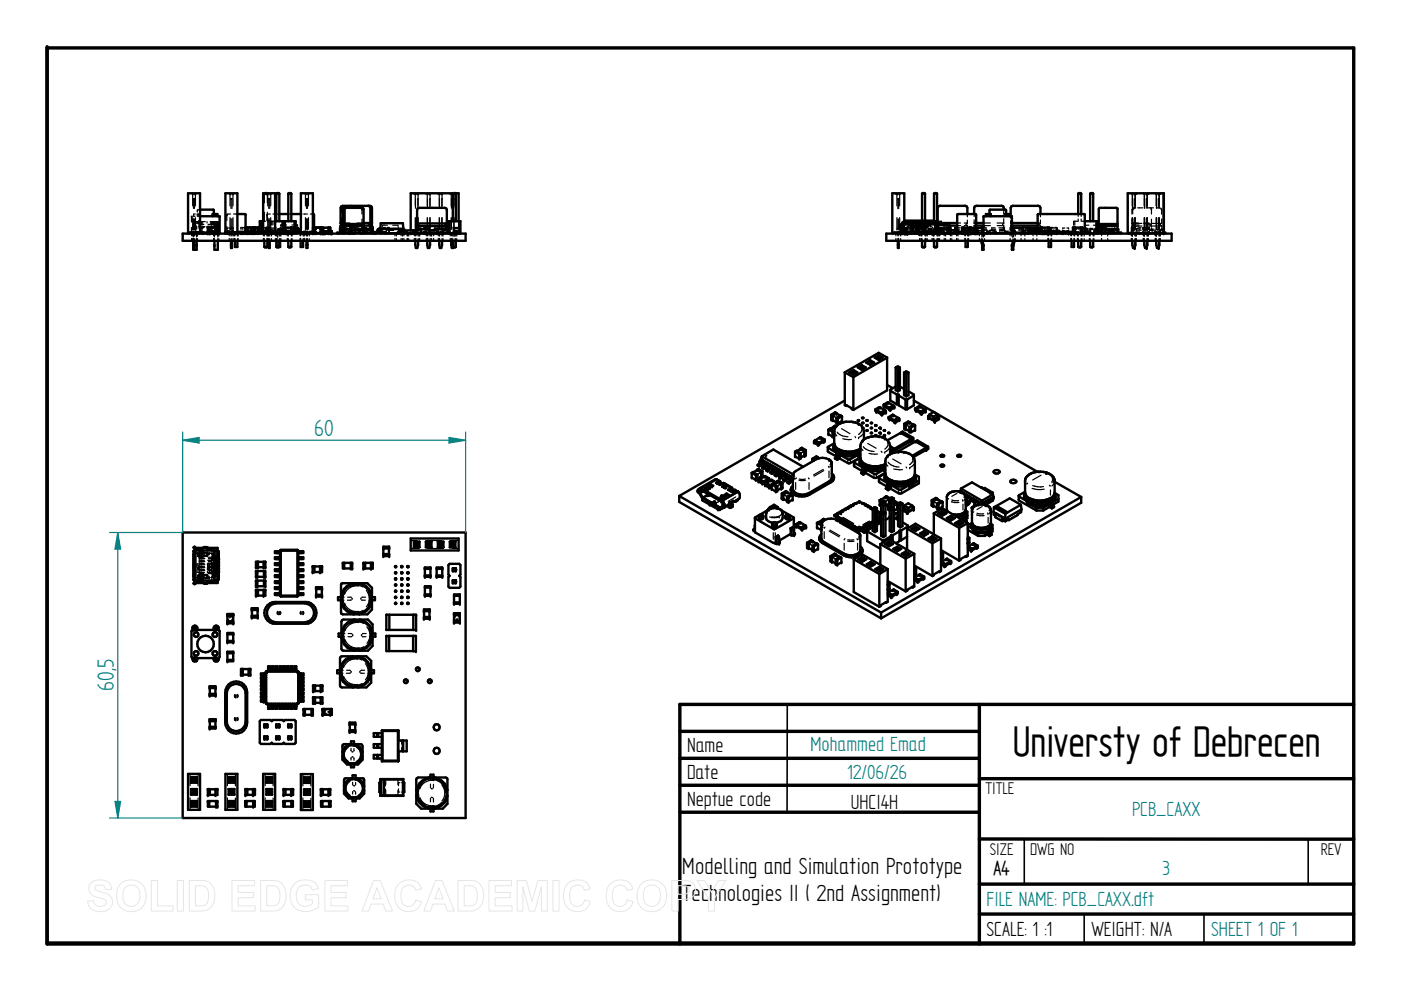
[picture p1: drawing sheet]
<svg xmlns="http://www.w3.org/2000/svg" width="297mm" height="210mm" viewBox="0 0 297 210" stroke-linecap="round" stroke-linejoin="round" font-family="sans-serif">
<defs><g id="words">
<text font-size="10.1" x="214.7" y="160.4">Universty of Debrecen</text>
<g font-size="5.6" fill="#008080">
<text x="66.6" y="92.5">60</text>
<text x="24.1" y="146.6" transform="rotate(-90 24.1 146.6)">60,5</text>
</g>
<g font-size="5.6">
<text x="144.6" y="185.3">Modelling and Simulation Prototype</text>
<text x="144.6" y="191">Technologies II ( 2nd Assignment)</text>
</g>
<g font-size="4.9">
<text x="145.7" y="159.4">Name</text>
<text x="145.7" y="165.1">Date</text>
<text x="145.7" y="170.8">Neptue code</text>
<text x="180.4" y="171.4">UHCI4H</text>
<text x="209.2" y="198.5">SCALE: 1 :1</text>
<text x="231.4" y="198.5">WEIGHT: N/A</text>
</g>
<g font-size="4.9" fill="#008080">
<text x="171.8" y="159.3">Mohammed Emad</text>
<text x="179.6" y="165.2">12/06/26</text>
<text x="240" y="173.1">PCB_CAXX</text>
<text x="246.5" y="185.5">3</text>
<text x="209.2" y="192.2">FILE NAME: PCB_CAXX.dft</text>
<text x="256.8" y="198.5">SHEET 1 OF 1</text>
</g>
<text font-size="4.8" x="210.6" y="185.4">A4</text>
<g font-size="4.1">
<text x="208.9" y="168.4">TITLE</text>
<text x="209.8" y="181.2">SIZE</text>
<text x="218.4" y="181.2">DWG NO</text>
<text x="280" y="181.2">REV</text>
</g>
</g></defs>
<path d="M10 9.9v190.3h277v-190h-277M144.1 155.1h63.5M207.6 149.4v50.8M287 149.4h-142.9v50.8M144.1 160.8h63.5M144.1 166.5h63.5M144.1 172.2h63.5M207.6 165.1h79.4M207.6 177.9h79.4M10 199.9h277M207.6 187.5h79.4M207.6 193.8h79.4" fill="none" stroke="#000" stroke-width=".72"/>
<path d="M166.9 149.4v22.8M217.2 178.1v9.4M277.4 178.1v9.4M229.9 193.8v6.4M255.3 193.8v6.4" fill="none" stroke="#000" stroke-width=".34"/>
<g fill="none" stroke="#000" stroke-width=".51">
<path d="M38.7 49.5h60v1.6h-60zM40.6 49.3v.1h.4M41 49.3v.2M41 51.1v.8M41 51.9h.2M41.2 51.1v1.5h-.2v-1.5M41.2 49.3v.2M41.7 51.1v1.9h-.7v-1M41.7 49.4h4.4M41.7 49.3v.2M42 49.4v-.1h-1.7v.1h-.4v-8.4h2.5v8.4M42.4 44.4h2.9v1"/>
<path d="M42.4 45.8h4.2v3.6h-.4M44.1 49.4v-1.2l2 .1v1.1M44.1 49h2M44.4 49.4h1.4M44.5 48.3v.7M45.1 45.8v-.4h1v.4M45.5 51.1v1.9h.7v-1M45.5 48.2v-.2h.7v1.5M45.5 49.4v.1M45.7 48.3v.7M46.2 51.1v.8M47.7 49.1v.3"/>
<path d="M48.2 49.4v-.1h1.7v.1h.4M48.2 49.4h.8M49 51.9h.2M49 49.3v.2M49 49.4h-1.2v-8.4h2.5v8.5M49.2 51.1v1.5h-.2v-1.5M49.2 49.4h.7M49.2 49.3v.2M49.4 49.4h-.2M49.8 51.1v1.3h.5v-1.3M49.8 49.4v.1M50.3 45.4h1.7v3.6h1.9v.4"/>
<path d="M50.3 49.4h1.7M50.3 49.1h1.7M51.1 49.4h.4M52 49.1v.3h-.5M52 48.2l3.1 .1M52 49.4h.4M52.3 49.4h1.4M52.4 48.3v.7M52.7 49.4h.4M53.4 49.4h1.3M53.6 48.3v.7M54.1 48.3v1.1"/>
<path d="M54.6 48.3v1.1M54.7 48.3v1.1h.4M55.3 46.9v2.5M55.8 46.9h-.7v2.5h1.9M55.8 49.4v-8.4h2.5v8.4M56 52.3l.2 .2 .5-.2M56 49.4v.1M56 51.1v1.2M56 52.3h.7M56.2 40.9h.3M56.2 49.4v-.1h1.7v.1h.4M56.7 51.1v1.2"/>
<path d="M56.7 49.4v.1M57 51.9h.2M57 49.3v.2M57.2 49.4h.2M57.2 49.3v.2M57.2 51.1v1.5h-.2v-1.5M57.4 49.3v.1M57.6 49.3v.1M57.9 49.3v.1h-.5M58.3 49.4h4.4M58.3 46.9h4.4v2.5M58.3 45.4h.3"/>
<path d="M58.6 52.3l.1 .2 .5-.2M58.6 41.1l.1-.2 .5 .2M58.6 41.1v5.8M58.6 49.4v.1M58.6 51.1v1.2M58.6 41.1h.6M58.6 52.3h.6M59.2 45.4h1.9M59.2 41.1v5.8M59.2 49.4v.1M59.2 51.1v1.2M59.4 51.1v1.3h-.3"/>
<path d="M59.4 49.4v.1M59.9 46.9v2.5M60.1 49.1v.3M60.2 46.9v1.3M60.4 49.4h1.4M60.4 46.9v1.3M60.5 48.3v.7M61.1 41.1v5.8M61.1 41.1h.7M61.1 41.1l.2-.2 .5 .2M61.1 52.3l.2 .2 .5-.2M61.1 49.4v.1"/>
<path d="M61.1 51.1v1.2M61.1 52.3h.7M61.7 48.3v.7M61.8 41.1v5.8M61.8 45.4h2M61.8 49.4v.1M61.8 51.1v1.2M61.8 49h-1.7v-.8h2l-.1 1.2M61.8 49.1h.3M62.4 46.9v2.5M62.7 48.8h.1M62.7 49.3h.1"/>
<path d="M62.7 49.4h1M62.7 49h.1M62.7 48.3h.4M62.8 48.9h.7l.3 .5M62.8 48.8v.6h-.1M62.8 48.8h.5M63.1 48.4v.4M63.2 48.4v.4M63.2 48.8l-.1 .6M63.3 49.1h.4M63.3 48.8l.4 .1 .1 .4M63.3 48.8l-.1 .6"/>
<path d="M63.8 51.1v1.3h.5v-1.3M63.8 49.4v.1M63.8 49.4h.5M63.8 49.4v-8.4h2.5v8.4M64.2 49.4h.1M64.3 49.3v.1M64.4 49.4h.2M64.6 49.4h.4M65 51.9h.2M65 49.3v.2M65.2 49.4h.7M65.2 51.1v1.5h-.2v-1.5"/>
<path d="M65.2 49.3v.2M66.4 45.4l.2 .2v2.6M66.8 48.3v1.1h1.2v-1.1M66.8 49.4h-.9v-.1h-1.7l.1 .2M68.1 49.1v.3M68.1 49h1.7M68.4 49.4h1.4M68.4 48.3v.7M69.6 48.3v.7M70 49v-.8h-3.6v1.2M70 49h.4v.4h-3.3M70 49l-.2 .1"/>
<path d="M70 49v.4M72.2 47.9v.4M72.6 48.6h2v.2h1v-.2h3.1M72.6 48.3v1M72.7 48.3h-.6v1M72.7 47.3h-.4l.2 .2-.2 .3h.6M72.7 47.9v.7M72.9 47.8l-.1 .1h4.2M73.1 48.3h-.2v1M73.1 47.9v.7M73.1 47.5l.2 .1-.2 .3M73.4 44.1l-.3 .2v3.2"/>
<path d="M73.4 44.1l3.6 .1 .1 3.3M73.4 44.1h-.4l-.3 .2v3.2M73.9 48.6v.7M74.1 49.3v.1M74.4 49.3v.1M74.8 49.3v.1M76.2 48.6v.7M76.9 47.8l.1 .1M77 47.5l-.1 .3M77 47.5h-4.2l.1 .3M77.1 47.9v.7M77.1 48.3h.1v1"/>
<path d="M77.1 47.3h1.7l-.2 .2 .2 .3h-1.9M77.7 48.6v.7M78.1 43.6l.3 .2 .1 .3v3.1M78.5 47.3l-.3 .2 .3 .3M78.5 47.9v.7M78.7 48.6h.3v.7M78.7 48.6v.7M78.9 48.2h.1v1.1M78.9 47.2v-3.1l-.2-.3-.3-.2h-5.8l-.3 .2-.1 .3v3.1M78.9 47.9l-.1 .7M79.2 49.3h-7.7v.1h3.9v-.1M80.4 48.7l-.3 .7h-.3h-3.5v-.1"/>
<path d="M80.6 48.5l.1-1.2h4.7l.1 1.2M80.6 48.4l-.4 .2-.3 .5-.7 .1v.2M80.6 48.5v.7M80.6 48.5h5l.1 .1-.1 .8M80.6 48.5l.1 .7h1.1v.2M81.7 49.4h.1M81.7 49.2v.2M84.4 49.4h.1M84.5 49.2v.2h1.1M85.5 49v.1M85.5 48.5v.7M85.5 48.5v.7h-1.1v.2h-3.8l-.2-.1v-.7l.2-.1"/>
<path d="M85.7 48.9h2.5M85.7 49.2h.5v.2h-.6M86.2 49.4h1.5M88.1 51.1l.1 1.5h.3l.1-1.5M88.1 49.4v.1M88.2 48.9v.5M88.2 48.9h.1M88.3 48.6h2.7v.2h1.2v-.2h2.7M88.4 48.3h-.1v1h6.6v-1h-.2M88.4 47.9l.1 .7M88.5 47.4h6.2l-.3 .2 .3 .3h-6.2l.2-.3zM88.6 49.4v.1"/>
<path d="M89.3 48.6v.7M89.9 49.3v.1M90.6 51.1l.1 1.5h.3l.2-1.5M90.6 49.4v.1M91.1 49.3v.1M91.2 49.4v.1M91.3 49.3v.1M91.9 49.3v.1M92.6 49.3v.1M93.1 51.1l.2 1.5h.3l.1-1.5M93.1 49.4v.1M93.7 49.4v.1"/>
<path d="M93.8 49.3v.1M93.9 48.6v.7M94.7 47.3v-2.8l-.1-.3-.3-.1h-5.4l-.3 .1-.2 .3v2.8M94.7 47.9v.7M95.1 49.4v-2.5h2.5v2.5h-10.5M95.3 46.9v2.5M95.7 51.1l.1 1.5h.3v-.2M95.7 49.4v.1M96 52.3l.2 .2 .4-.2M96 41.1v5.8M96 51.1v1.2M96 41.1l.2-.2 .4 .2"/>
<path d="M96 41.1h.6M96 52.3h.6M96 49.4v.1M96.1 41h-9v7.9M96.3 49h1.2M96.6 41h.6v5.9M96.6 41.1v5.8M96.6 49.4v.1M96.6 51.1v1.2M97.4 46.9v1.4M97.5 49v.4M97.5 49v-.7h-1.2v1.1"/>
<path d="M187.9 49.5h60.5v1.6h-60.5zM190.4 51.9h.1M190.4 51.1v1.5h.1v-1.5M190.4 49.3v.2M190.5 49.3v.2M191.2 48.2a1.58 1.58 0 0 0 1.1 1.2h-1.4M191.3 47.6l-.2 .2 .2 .4M191.3 48.6v.5M191.4 48.2l-.5 .1v1.1M191.4 47.6l-.4 .1v.5M191.6 49v.1M191.7 47l-.3 .1-.2 .5"/>
<path d="M191.7 47.3h6.4M191.7 46.9v-5.9h-2.5v8.4h.4v-.1h1.3M191.7 47.3l-.2 .2v.8l.9 .8M191.8 49.1h-.8v.3M191.9 46.8l-.2 .1v.4M191.9 46.8h6M191.9 46.9h6M191.9 46.8v.1M191.9 46.9l-.2 .2M192.4 49.1v.4M192.4 49.1h5.1M192.4 49.4l.2 .1"/>
<path d="M193.4 48h.4v.2h.3v-.2h.3v.2h.3v-.2h.4v.2h.3v-.2h.3v.2h.3v-.2h.4M194.1 48h.3M194.4 47.3v.3M194.5 47.3v.3M194.7 49.5l.2-.1 .2 .1M194.7 48h.4M194.9 49.1v.4M195.3 47.3v.3M195.4 48h.3M195.4 47.3v.3M195.5 41.1h.6M195.5 41.1v5.7"/>
<path d="M195.5 51.1v1.2M195.5 52.3h.6M195.5 41.1l.2-.2 .4 .2M195.5 52.3l.2 .2 .4-.2M196 48h.4M196.1 51.1v1.2M196.1 41.1v5.7M196.4 48v.2l.2-.1v-.5h-3.4v.5l.6-.1M197.4 49.4l-.2 .1M197.4 49.4v.1M197.4 49.1v.3M197.9 46.8v.1"/>
<path d="M197.9 46.9l.2 .2M197.9 46.8l.2 .1M198 49.1h.8v.3M198 41.1v5.7M198 49.4v.1M198 41.1l.2-.2 .5 .2M198 51.1v1.2M198 41.1h.7M198 52.3h.7M198 52.3l.2 .2 .5-.2M198.1 47.3l.2 .2v.8l-.8 .8M198.1 46.9v.4"/>
<path d="M198.1 46.9h.7M198.1 49.1h.1M198.1 47l.3 .1 .2 .5M198.2 49h1.1M198.2 48.9v.1M198.3 47.5l-.3-.2h-6.2l-.3 .2M198.4 47.6l.4 .1v.5h-.4zM198.5 48.7l-1 .7v-.3M198.5 47.6l.2 .2-.2 .4M198.6 48.2l-.1 .5M198.7 49.4v.1M198.7 51.1v1.2"/>
<path d="M198.7 41.1v5.8M198.9 47.7h2.4l.1 .7M199.3 49.1v.3M199.3 49.4h.2M199.5 49.3h.4M199.5 49.2h.4M199.5 48.4v1M199.9 49.4h.2M199.9 48.4v1h-2.5M200.1 48.3v1.1h-.2M200.1 48.4h-1.5v.6M200.1 48.6l-1.6 .1"/>
<path d="M200.1 49.4h1.4M200.1 48.2h1.2v1.2M201.2 47.7v.5M201.3 47.8h1.6M201.3 48.4h.2v.2M201.3 48.6h.2M201.4 48.2l.1 .1v1.1h.1M201.5 48.6l-.1 .8M201.5 49.3h1.1M201.6 49.3v.1h.7v-.1M202.3 49.4h.4M202.8 49.4h.2"/>
<path d="M202.9 48.3h-.4v.5h-1M202.9 47.3h-4.1h.2v.4M204 49.1h-1.4v.3h1.4M204 49.4h.6M204.3 48.3v1.1h.9M204.7 51.1v1.3h.5v-1.3M204.7 49.4v.1M205.1 45.4v-1.3l-.1-.3-.3-.2h-5.5l-.3 .2-.1 .3v3.1M205.2 49v.5M205.3 49h.2l.1-.7h1.2v.7h.3h-.2M205.3 49.4h2.9M205.6 48.3v.5"/>
<path d="M205.9 48.3v-.1l-1.9 .1v1.1M207 47.3h1.5M207 47.8h1.5M207 48.3h1.2M207 49l-.1-3.6h-3.7l-.3 .2v3.5M207.2 49v.4M207.2 49.1v.3M207.3 49.3h.9M208 51.1l.2 .8M208.2 52v1h.3v-1M208.3 51.1l.2 .8M208.5 48l-.3 .3v1.2"/>
<path d="M208.5 49.4h6M209 45.8v-.4h1.1v.4M209.8 45.4l.1-1h3.3l.1 .2v.8M212.8 44.4l-.1-.6-.3-.2h-5.4l-.3 .2-.2 .3v1.3M213.1 45.8v-.4h.9v.4M214.5 48l.3 .3v1.2M214.5 47.3h5.5M214.5 47.8h5.5M214.5 49.5v-3.7h-6v3.7M214.8 48.3h2M214.8 51.1l-.3 .8M214.8 52v1h-.3v-1"/>
<path d="M214.9 49.1h.3v.3h-.3M215.1 51.1l-.2 .8M215.2 49.3h1.6l-.5 .1h.5M216.8 48.3v1.1M216.9 48.2l1.2 .1v1.1M218.1 48.3h1.9M218.1 48.8h1.9M218.1 49.3h.1M218.1 49.4h2.4M218.1 49h.1M218.2 48.9h.4M218.2 48.8v.6h-1.3"/>
<path d="M218.6 49.3h.4M218.6 49h.4M219 48.8v.6h-.4v-.6M219 48.9h.4M219.4 49v.4h.4M219.4 48.8v.2M219.4 49.3h.1M219.4 49h.4M219.8 48.8v.3M219.8 48.9h.2M220 49.1v-3.5l.2-.2h9.8v3.7M220.2 49.4h1.3"/>
<path d="M220.5 49.1h-1v.3M220.5 49.4v-1.1l2-.1v1.2M220.6 45.4v-1.3l-.1-.3-.3-.2h-5.5l-.3 .2-.1 .3v1.7M220.9 48.3v1.1h1.2v-1.1M222.3 51.1v1.3h.5v-1.3M222.3 49.4v.1M222.5 49.4h5M222.5 49.1h5M222.5 49.4h-.7M222.8 49.4v.1M223 49.4h.1M223.4 49.4h.1"/>
<path d="M223.8 49.4h.1M224 49.4h-1.2M224.7 49.4h1.9M225.3 49.4h.1M227.2 51.1v1.3h.5v-1.3M227.2 49.4v.1M227.5 49.4v-1.2h2v1.2M227.7 49.4v.1M227.9 48.3v1.1h1.2v-1.1M228.6 41.1v4.3M228.6 49.4v.1M228.6 41.1h.6"/>
<path d="M228.6 52.3h.6M228.6 41.1l.2-.2 .4 .2M228.6 52.3l.2 .2 .4-.2M228.6 51.1v1.2M229.2 51.1v1.2M229.2 41.1v4.3M229.2 49.4v.1M229.5 49.1h1v.3h-1M230 46.9h2.7v2.5M231.1 41.1h.7M231.1 52.3h.7M231.1 41.1v5.8"/>
<path d="M231.1 49.4v.1M231.1 51.1v1.2M231.1 41.1l.2-.2 .5 .2M231.1 52.3l.2 .2 .5-.2M231.8 41.1v5.8M231.8 49.4v.1M231.8 51.1v1.2M232.4 46.9v2.5M232.7 49.3h5v.1h-2.6v-.1M232.7 48.4h.1M232.7 47.8h.4M232.7 48.7h.1"/>
<path d="M232.8 48.8v.5v-1h1.7v.5h.9v-.2h1.7v.7M233 47.5h3.9M233 47.9h3.9M233 47.5v-3.2l.2-.2 3.7 .1v3.3M233 47.9v.4M233 47.5l.1 .1-.1 .3M234.4 49.3v.1h-6.9M234.4 49.4h.7M235.5 49.3v.1M236.1 48.6v.7M236.9 47.5l-.1 .3 .1 .1M236.9 47.9v.7"/>
<path d="M240.1 51.1l.1 1.5h.3l.2-1.5M240.1 49.4v.1M240.7 49.4v.1M240.7 51.1l-.1 1.5M242.6 51.1l.2 1.5h.3l.1-1.5M242.6 49.4v.1M243.2 49.4v.1M243.2 51.1l-.1 1.5M245.1 51.1l.2 1.5h.3l.1-1.5M245.1 49.4v.1M245.7 49.4v.1M245.8 49.4v.1"/>
<path d="M245.8 51.1l-.1 1.5M246.8 49.3h.3v.1h-8v-8.4h7.6v8.4M179.1 79l1.8 1M179.1 79v6.9l.3 .2M180.5 79.2l.4-.2 .5 .2M180.9 78.4v1M180.9 80v6.9M180.9 78.4l-.9 .6 .9 .4M180.9 78.4l.9 .6-.9 .4M182.3 78.1l.4-.2 .4 .2M182.7 77.4v1M182.7 77.4l-.8 .5 .8 .5"/>
<path d="M182.7 77.4l.9 .5-.9 .5M184.1 77.1l.4-.2 .4 .2M184.5 76.4v.9M184.5 76.4l-.9 .5 .9 .4M184.5 76.4l.8 .5-.8 .4M185.9 76.1l.4-.3 .4 .3M186.3 75.4v.9M186.3 75.4l-.8 .4 .8 .5M186.3 75.4l.9 .4-.9 .5M188.1 75.8v7l-7.2 4.1M188.1 75.8l-7.2 4.2M188.1 75.8l-1.8-1-7.2 4.2"/>
<path d="M189.9 77.9v4.8l.5 .3M189.9 77.9l.5 .3 .4-.3M190.1 77.8l.3 .1M190.1 77.8l.3-.1 .4 .2M190.1 77.8l-.2 .1M190.4 77.9v5.1M190.6 77.8l-.2 .1M190.8 77.9v4.8l-.4 .3M191.7 79v4.8l.4 .2M191.7 79l.4 .2 .5-.2M191.9 78.9l.2 .1M191.9 78.9l.2-.2 .3 .2"/>
<path d="M191.9 78.9l-.2 .1M192.1 79v5M192.4 78.9l-.3 .1M192.4 78.9l.2 .1M192.6 79v4.8l-.5 .2M160.5 99.6l.3-.2 .9 .5v1M160.5 99.6l.9 .5M160.5 99.6v.1M160.7 98.6v.1l.2 .2M160.7 98.6l.2 .1M160.9 98.7v.2M161 98.3l.2 .2"/>
<path d="M161 98.3l-.3 .3M161 97.9l.3 .1M161 97.9v.4M161.2 98.5l-.3 .2M161.3 98l-.1 .5M161.3 97.4l-.3 .5M161.4 97.2l-.1 .3M161.5 97.4l.8 .6M161.5 98.1l.4 .3M161.6 99.1l.3 .1M161.6 99.1v.1l.3 .2M161.7 97.6v.2"/>
<path d="M161.7 97.6l-.4 .4M161.7 97.6l.9 .5M161.7 97.8l-.2 .2-.2 .6-.4 .3M161.7 97.8l.5 .2M161.9 98.8l.3 .2M161.9 99.2v.2M161.9 98.8l-.3 .3M161.9 98.4l.3 .2M161.9 98.4v.4M162.2 99l-.3 .2M162.2 98.6v.4M162.3 98l-.4 .4"/>
<path d="M162.3 98.6l.5 .3M162.5 99.6v.2l.3 .1M162.5 99.6l.3 .2M162.6 98.1l.6 .4-.2 .1M162.6 98.3l-.3 .2-.1 .6-.3 .3M162.6 98.1v.2M162.6 98.1l-.4 .5M162.6 98.3l.5 .3M162.6 98.1l3.6 2.1M162.8 99.4l.3 .1M162.8 99.4l-.3 .2M162.8 99.8v.1"/>
<path d="M162.8 98.9l.3 .2M162.8 98.9v.5M163 98.6l-.2 .3M163.1 99.5l-.3 .3M163.1 99.1v.4M163.2 99.2l.5 .2M163.5 98.7l.6 .3-.4 .4M163.5 98.8l-.3 .2a.86 .86 0 0 1-.4 .9M163.5 98.7v.1M163.5 98.7l-.4 .4M163.5 98.8l.5 .3M163.7 99.9l.3 .1"/>
<path d="M163.7 99.9l-.3 .2M163.7 99.4l.3 .2M163.7 99.4v.5M164 99.6v.4M164.1 99.7l.5 .3M164.4 99.2l.6 .3-.4 .4M164.4 99.4l-.2 .2a.8 .8 0 0 1-.5 .9M164.4 99.2v.2M164.4 99.2l-.4 .4M164.4 99.4l.5 .2M164.6 99.9l.3 .2M164.6 99.9l-.1 .5"/>
<path d="M165.3 99.7l.6 .3-.4 .5M165.3 99.9l-.2 .2-.2 .6-.4 .3M165.3 99.7l-.4 .4M165.3 99.7v.2M165.3 99.9l.5 .2M168.6 96.8l.8 .5M168.6 95.8l.8 .5M169.5 96.3v.9l.2-.1M169.7 95.1l.3-.1 .9 .4M169.7 96.1l-.8-.5-.3 .2v.9M169.8 95.2l-.9 .4M169.8 95.1l.8 .5"/>
<path d="M169.8 95.2l.7 .4M170.3 99l-6.3-3.7-2.5 1.4-.1 .7 .1-.6 6.6 3.8M170.6 95.7v.9l-.8 .4v-.9M170.9 95.5v.9l-.3 .2v-1M172.2 97.3v.5M172.5 97.5v.2zM172.6 93.9l.8 .5M172.8 93.4l-.2 .4M172.8 93.4l1-.6 .8 .5-1 .6zM173.4 96.9l-.9 .5M173.4 96.9l-.3-.1-.8 .4M173.4 94v.3"/>
<path d="M173.6 93.9l-.1 .1M173.6 94.2l-.1 .1M173.6 97.2l-.6 .2-4.6 2.7-.3 .7v2.9a2.37 2.37 0 0 0 3.4 .8l4.6-2.7 .3-.5-.1-3.4M173.6 97.2h1.5l.6 .2M173.6 97.2l-.2-.2-.8 .4M173.8 92.8l.2-.1 .8 .5-.2 .1M174.6 93.6l-1 .6M174.8 93.2v.3M174.8 93.6h-.1M175.5 94.8l1.8 1.2M175.5 94.8l.1 1 1.9 1.1M175.6 91.1v.9"/>
<path d="M175.8 97.5l.4 .4M175.9 90.9l-.2 .2 .8 .5v.9M176 90.9l.8 .5M176.2 88v.9M176.2 88.9l.3 .2M176.2 87.9l.9-.5 .3 .2-.9 .5M176.5 88.1v1zM176.5 89.1l.8 .4M176.6 88.1l.7-.5 .9 .5M176.8 91.4v1l-.3 .2-.8-.5M176.8 90.4l.3 .2M176.9 94l-1.4 .8"/>
<path d="M176.9 94v.3M176.9 94.5l.2 .7M176.9 95a1.78 1.78 0 0 0 1.2 1.5M176.9 94.6l-.2 .4M176.9 94.2v.7M176.9 94.1a1.28 1.28 0 0 0 .4 1.9M176.9 94.3l.2 .8M176.9 94.3l.5 .7 .4 .2M177 97.1l.5 .3M177 97.1l.5 .4M177.1 90.6l-.3-.1-.8 .4M177.1 95.2a4.5 4.5 0 0 0 5.3 .5"/>
<path d="M177.1 95.1a4.3 4.3 0 0 0 5.3 .5M177.3 90.4l-.4 1v2.6M177.3 90.4l-.2-.1-.3 .1M177.3 96v.4l.8 .4v-.4M177.3 88.6l.1 1 .2 .1v-.9M177.4 88.6l.8-.5 .3 .2v.9M177.5 96.9l-.5 .2M177.5 96.9l.4 .3M177.5 97.4v.1M177.8 95.2l1.6 .6M177.8 95.3l1.6 .5M177.9 97.2l-.4 .2"/>
<path d="M178 97.2l-.5 .3M178.1 96.4l1.9 1.1 1.9-1.1M178.1 96.4a5.4 5.4 0 0 0 3.8 0M178.5 89.3l-.8 .4M178.5 88.3l-.8 .4M179.1 84.9l-35.1 20.3M179.4 86.1v-.2l1.5 1M179.4 95.8h1.2M179.6 86l-.2 .1M181.1 98l.1 .9 1.8 1.1M181.1 98l1.7 1.1M181.9 89.1l.3 .1h-.3z"/>
<path d="M181.9 96.4v.4l.5-.2M182 89.8a4.3 4.3 0 0 0-4.7 .6M182.1 89.9l.6 .4 .3 .5M182.2 98.2l.6 .9M182.4 97.1l-1.3 .9M182.4 95.1l-1.8 .7M182.4 96.2l-.5 .3M182.4 97.7l-.2 .5M182.4 98.1l.4 1M182.4 97l-2.4 1.3-2.1-1.1M182.4 97.1a1.9 1.9 0 0 0 1.4 1.5M182.5 97.2l-.3 1"/>
<path d="M182.5 97.3l-.1 .7M182.5 97.4l.1 .8a4.3 4.3 0 0 0 5.1 .7 4.5 4.5 0 0 1-5-.6l-.3-.7M182.7 89.7h.4zM182.7 88.6h.4zM182.8 99.1v.4l.8 .4v-.4M182.8 99.1l.8 .5M183 90.7v.1M183 100l-.4 .2M183 90.8l.2 .6v1.8M183 100l.5 .2M183.3 98.4l.5 .2M183.6 99.5a5.4 5.4 0 0 0 3.9 0"/>
<path d="M183.6 99.5l2 1 1.9-1M183.7 89.2h.3zM183.8 91.2l.2 .1-.2 .1zM183.8 90.1l.2 .1-.2 .1zM183.8 98.6l1.2 .2M184.6 91.8h.3zM184.6 90.8h.3zM184.7 89.6l.2 .1h-.3zM185.6 92.2l.2 .1-.2 .1zM185.6 91.2l.2 .1-.2 .1zM185.6 86.8v.3M185.6 90.1l.2 .1-.2 .1z"/>
<path d="M185.6 86.8l.2 .2M185.6 87.2l1.3 .8M185.8 86.9l.8-.5 1 .6M185.8 86.9l1 .6 .8-.5M186.4 86.3l-.8 .5M186.5 86.3l.1 .1M186.7 98.8l1-.4zM186.7 98.8h-1.8M186.7 98.8h-1.7M186.7 90.8h-.3h.3M186.7 91.8h-.3l.3 .1M187 87.6v.3"/>
<path d="M187.4 86.1l.1 .1M187.4 85.8v.3M187.4 92.3h.3zM187.4 91.3h.3zM187.5 99.5v.4l.2-.1M187.6 92.9l-1.3-.4a4.3 4.3 0 0 0-3.5 1l-.4 1v2.6M187.6 85.9l.9 .5 .9-.4M187.6 86.2l.9 .6M187.6 85.9l.8-.5 1 .6M187.6 93a1.89 1.89 0 0 1 1.1 1.5v1.8M187.6 87l-.8 .5 .1 .1M187.7 87l.1 .1v.4l-.8 .5"/>
<path d="M187.7 99.5l-.2 .1M187.7 97.8v2.6M188.1 81.6l1.2 .7M188.3 91.8h.3l-.3 .1M188.4 85.4l-.2-.1-.8 .5 .2 .1M188.4 88.4v.4l.2 .1M188.4 88.4l.2 .1M188.6 86.8l.1 .1M188.6 86.5l.1 .1M188.6 88.5l.9-.4 1 .5-.9 .5zM188.6 88.9l1 .6M188.8 82.8l1.4 .9"/>
<path d="M189.4 86l-.9 .5M189.4 88l-.1-.1-.9 .5M189.4 86l.2 .1M189.6 95.2l-.4 .2v.4l-.5-.2M189.6 86.4l-.8 .5v-.3M189.6 86.1v.3M189.7 89.5l.1 .1M189.9 82l-1.1 .6v2.3l1.4 .8M190.2 85.7h.3M190.2 83.7h.3v2.2l1.5 .9M190.2 83.7v2M190.5 95.7l-.3 .1"/>
<path d="M190.5 88.6l.1 .1M190.5 95.7l.1 .1M190.5 83.9l1.5 .8M190.7 95.8l-.2-.1 3.6-2.1 2.3 1.3-3 1.7M190.7 88.8v.3M190.7 89.1l-.9 .5-.1-.5M190.8 82l.9 .5M191 91.7l.3-.2 2.3 1.3M191.7 89.9v.9l.3 .2v-1M192 86.8h.3M192 84.7v2.1M192 84.7h.3"/>
<path d="M192 90v1l.8 .4M192.3 84.7v2.1M192.6 83l1.2 .7v2.2l-1.5 .9M192.8 89.5l-.8 .5 .8-.4 .8 .4M192.8 90.6v.9M192.8 91.5l.3 .2M192.9 89.5l-.3-.1-.9 .4M193.2 93.5l-4 2.3M193.2 93l-2.2-1.2-2.8 1.5M193.2 93l-3.6 2.2-.9-.5M193.6 92.8l-.4 .2M193.6 92.9v.4l-.4 .2"/>
<path d="M193.7 90l-.8 .5M193.7 90l.3 .2v.9M193.8 84.9l26.2 15.1M193.8 83.9l-1.5 .8M194 90.2l-.8 .4-.1 1.1M194 91.2l-.8 .5M194 97.8a2.46 2.46 0 0 0-2.2-1.9 4.3 4.3 0 0 0-3.7 .9l-.3 .5-.1 .5M194 97.8l-.1 2.9M194.1 86.6l.1 .1M194.2 86.7l.9-.5 .9 .6-.8 .5zM194.2 87l1 .6M194.5 93.4l-.4 .2"/>
<path d="M194.5 93.4l2.3 1.3-.4 .2M194.9 86.1l-.9 .5 .2 .5M194.9 86.1l.1 .1M195.2 87.3l.9-.5 .2 .1v.3l-.9 .6M195.2 87.3l.2 .1v.4M195.2 87.7l.2 .1M196.4 95.4l-2.7 1.5M196.8 94.7v.5l-.4 .2M196.8 88.6l1.4 .7M197.1 88.1l-.3 .1v.4M197.1 87.8v.5h-.3l.3-.1-.1-.1-.2 .1M197.1 87.8l.9-.5 .8 .5"/>
<path d="M197.1 87.8l.8 .5M197.9 88.3l.1 .6M198 88.9l.2 .1M198.1 88.8l.2 .1h-.1M198.1 88.8l-.1 .1M198.2 89v.4M198.8 88.4l-.7 .4M198.8 87.8l-.9 .5M198.8 87.8v.6M198.8 88.4l.2 .1M198.8 88.4h.1M199 88.4h-.2"/>
<path d="M199.1 88.9l-.9 .5M199.1 88.5v.4M199.5 98.6l.4-.1 .3 .2-.1 .1a.48 .48 0 0 1-.7-.1zM199.5 96.5h.6v.3a.48 .48 0 0 1-.7-.2zM203 96.5a.54 .54 0 0 1 .8 .1 .47 .47 0 0 1-.8 0zM210.7 99.9a.8 .8 0 0 1 1.3 .1 .76 .76 0 0 1-1.4 0zM38.7 112.9h60v60.5h-60zM41 116.8h.3M41 116.8v6.1M41.3 116.8v6.1M41.4 116.7l-.1 .1M41.4 116.2h4.7v7.4h-4.7z"/>
<path d="M41.4 116.2l-.1-.3-.3 .2 .4 .4M42 117.4l.2 .5M42.2 117.8l.1 .1M42.2 117.9h.2M42.3 117.2l-.1 .2v.4M42.4 117.2l-.4 .1M42.5 116.9l.2 .3h1.2v.7h-1.2l-.2 .2zM42.8 117.2v.1h-.4M43.1 117.2l-.1 .4h-.1l-.1-.3M44 116.2l-.2-.2h-.5l-.2 .2M45 119.5h.5v.2v.5l-.5 .1M45.2 119.5v.8"/>
<path d="M45.4 117.5h-.3v1.2h1.3M45.4 117.6v1.1M46.1 118.1l-.2 .2-.5-.1M46.1 116.7h-5l-.1 .1M46.1 116.9h.3v1.8M46.1 118h.3M46.4 118.7v3.1M46.4 118.4v.3M46.4 119.1v.3M46.4 119.8v.2M54.7 119.1h-.4v1.2M54.7 119.1v1.2h1.2v-1.2"/>
<path d="M54.7 119.1h1.2M55.9 119.1h.4v1.2M58.7 117.3h.6v.9h-1v.3h.4M58.7 118.5h.6v.9h-1v.4h.4M58.7 119.8h.6v.9h-1v.4h.4M58.7 116.9v.4M58.7 118.2v.3M58.7 119.4v.4M58.8 116.9v.4M58.8 118.2v.3M58.8 119.4v.4M59.4 116.8v9.4"/>
<path d="M59.4 116.8h.1M59.5 116.8v9.4M59.6 116.8h3.4M59.6 116.8v-.2l-.2 .2M59.6 116.8h-.1M63 116.8v-.2l.2 .2M63 116.8h.1M63.1 116.8v9.4M63.2 116.8v9.4M63.2 116.8h-.1M63.8 116.9v.4M63.8 118.2v.3"/>
<path d="M63.8 119.4v.4M63.9 119.4h.4v.4h-1.1v.9h.7M63.9 118.2h.4v.3h-1.1v.9h.7M63.9 116.9h.4v.4h-1.1v.9h.7M63.9 116.9h-.7l-.1-.3h-3.6l-.2 .3h-1v.4h.4M63.9 116.9v.4M63.9 118.2v.3M63.9 119.4v.4M72.7 119.3v1.2M72.7 119.3h1.9M73 119.3v1.2h1.4v-1.2M74.7 119.3v1.2"/>
<path d="M77.4 119.3v1.2h1.3v-1.2M81.3 117.5v.4h1.2M81.3 116.3v1.2M81.3 116.3h1.2v1.2h-1.2M82.5 115.9h-1.2v.4M82.5 115.9v.4M82.5 117.5v.4M87.1 114.2h10.1v2.5h-10.1zM87.8 116h1.1M87.8 114.9l.3 .2M87.8 114.9v1.1M87.8 114.9h1.1"/>
<path d="M88.1 115.1h.5M88.1 115.1v.6M88.1 115.7h.5M88.1 115.7l-.3 .3M88.6 115.4h-.5v.1h.5M88.6 115.1v.6M88.6 115.7l.3 .3M88.9 114.9v1.1M88.9 114.9l-.3 .2M90.3 116h1.2M90.3 114.9l.3 .2M90.3 114.9v1.1"/>
<path d="M90.3 114.9h1.2M90.6 115.1h.6M90.6 115.1v.6M90.6 115.7h.6M90.6 115.7l-.3 .3M90.6 115.4h.5v.1h-.5zM91.2 115.1v.6M91.2 115.7l.3 .3M91.5 114.9v1.1M91.5 114.9l-.3 .2M92.8 114.9h1.2M92.8 116h1.2"/>
<path d="M92.8 114.9l.3 .2M92.8 114.9v1.1M93.1 115.1h.6M93.1 115.1v.6M93.1 115.7h.6M93.1 115.7l-.3 .3M93.2 115.4h.5v.1h-.5zM93.7 115.1v.6M93.7 115.7l.3 .3M94 114.9v1.1M94 114.9l-.3 .2M95.1 119.8l.2-.3h2.1l.2 .3v2l-.2 .3 .2 .2v2.1l-.2 .2h-2.1l-.2-.2v-2.1l.2-.2-.2-.3z"/>
<path d="M95.4 114.9h1.2M95.4 114.9v1.1M95.4 116h1.2M95.4 114.9l.3 .2M95.7 115.1h.6M95.7 115.1v.6M95.7 115.7h.6M95.7 115.7l-.3 .3M95.7 115.4h.5v.1h-.5zM96.3 115.1v.6M96.3 115.7l.3 .3M96.6 114.9v1.1"/>
<path d="M96.6 114.9l-.3 .2M144 105.2l42.8 24.7M144 105.2v1.2l42.8 24.7M147.9 104.1l.1 .3h.2M148.2 103.8l.3 .1-.6 .2M148.2 104.4l.8 1.3M148.2 103.8h-.2l-.1 .3M148.4 103.7l.2-.2 4.3 2.5M148.4 103.7l4.6 2.7M148.5 104.4h-.3M148.5 103.8a1.64 1.64 0 0 0 .6 1.7M148.5 103.5l-.3 .3"/>
<path d="M149.1 105.5v.1M149.5 103.4v.1M149.5 103.6l.2 .1M149.6 103.3l-.1 .2M149.6 103.2h.3M149.6 103.3l.6 .2M149.7 104.5l.4 .5-1 .5M149.8 104.6l.6 .3-.1 .2-.3-.1M149.9 103.2v.2M150 104.9l.2 .2M150.2 103.5l-.4 .2M150.3 103.5v.2"/>
<path d="M150.3 103.3l-.3 .2M150.3 103.3h.2M150.3 103.3l.1 .2M150.3 103.5l.1 .1h-.2M150.5 107h.2M150.7 107l1.5 1 .5-.4-.1 .4h-.3M150.7 102.7l-.8 .5M150.7 102.7v.3M150.7 103l.3 .1M150.7 103l-.8 .4M150.7 102.7l.5 .3-.9 .5M150.9 106.6l-.2 .4"/>
<path d="M150.9 106.6l-.2 .2M150.9 106.6l1.7 1M150.9 106.6l-1.8-1-.1 .1v.4l1.4 .9 .3-.1M151.4 106.3l.4 .4zM151.9 101.6l.7 .4M151.9 101.6l-3.2 1.9M151.9 101.6h-.2l-3.3 1.9M152 102.5v-.3l-.2 .2 .9 .4 .6-.4 1.8 1M152.1 102.3v.2M152.1 102.3l.3 .4M152.6 102l.3 .4v.3M152.7 107.7v.2l.7-.2"/>
<path d="M152.9 105.2v.3M152.9 105.2l.6 .3M152.9 105.5l.2 .1M152.9 106l.2 .1M152.9 106l-.1 .2 .1 .1M152.9 105.2l.6 .3-.3 .2M153 106.4h.2M153.2 106.1v.3M153.2 106.1l.3 .7M153.2 106.4l.1 .3M153.2 105.2v.1M153.2 105.2l-.2-.1-.1 .1"/>
<path d="M153.2 107.3l-.5 .4M153.2 107.4l-.5 .3M153.2 106.9l.1 .5h.3M153.3 106.7l-.1 .7M153.3 106.7l.2 .1 .1 .6M153.3 106.7v.1M153.4 103.3l.4 .2-.2-.2M153.4 102.4l1.8 1zM153.5 105.5l.1 .1M153.5 103.3v.1M153.5 107.4l-.1 .3M153.6 105.6h.1"/>
<path d="M153.7 105.5l-.1 .1M153.7 105.5v.1M153.8 103.5l-.7-.3 .6-.1 .3 .2-.3 .2M154 104.6v.3M154 104.9l.3 .2M154 104.9l-.7 .5M154 104.6l.6 .3-.9 .6M154 104.6l-.8 .6M154.5 106.9l-1.1 .8M154.8 106.7l-.2-.1 .8 .5M154.8 106.6v.1M155 104l-.1 .1"/>
<path d="M155.1 103.7l-.5 .2M155.1 103.4l-.1 .6M155.1 103.4l-.8 .4 .9 .5 .2-.1M155.2 103.4l.1 .4M155.3 103.8l.1 .1M155.3 103.8l-.3 .2M155.3 104.1l-.3 .1M155.4 107.1l-.1 .3-.5 .3-.8-.4M155.4 107.1l-.6 .3-.5-.3M155.5 106.5v-.3l-.8 .4-.2 .2M155.5 106.5l-.5 .2h-.2M155.8 103.8l-.9 .3"/>
<path d="M155.9 103.9l.6 .3M156.5 104.2a1.13 1.13 0 0 1 .2 1.5l-1.2 .8M156.5 104.2l-3.3 1.9M156.5 105.9l-.5 .4h-.3M159.4 100.3v.9M159.4 101.3l.8 .5M159.4 100.2l.8 .6M159.7 100.1l-.3 .1M160 112.1l-.3 .3 .4 .3M160.1 109.8v3.1l3.9 2.2h.5M160.1 111.4l-.1 1.3M160.1 109.8l4.1 2.4 4.1-2.4"/>
<path d="M160.3 100.8v.9M160.5 101.6l-.2 .2M160.6 100.6v1M160.8 101.8v.3l.9 .5M160.9 109.4a.6 .6 0 0 0 .9 .1M160.9 109.3a.67 .67 0 0 1 .9 0v.5a.53 .53 0 0 1-.4 .3 .53 .53 0 0 1-.5-.3zM161 101.6l-.1 .1M161 101.6l1-.6 .9 .5-1 .6zM161.3 100.1l-.7-.4-.9 .4 .8 .5M161.4 100.2v.8l-.8 .5M161.4 100.1v1M161.7 101l-.3 .1"/>
<path d="M161.7 102.2v.3M161.8 102.1l-.1 .1M162 101l.2-.1 .9 .5M162.2 102.6v.3M162.2 102.9l.9 .5v-.3l.2-.2M162.3 102.5l.1-.1 .9 .5M162.4 108.8v1a1.38 1.38 0 0 0 1.5 1M162.5 108.5l-.1 .1M162.6 108.2v.2M162.6 108.2l-2.5 1.6M162.9 108.1l-.3 .1M162.9 101.9l-1.2 .7"/>
<path d="M162.9 107.9v.1M163 108h-.1M163.1 101.4v.3M163.1 101.4l-.2 .1M163.1 101.8l-.2 .1M163.2 107.9h-.2M163.2 107.7l-.3 .2M163.2 107.5l.9-.5 .8 .5M163.2 107.5l.4 .2M163.2 107.5v.4M163.3 103.3l-.2 .1M163.4 100.1l.3 .2"/>
<path d="M163.4 100.1v.2l.3 .2M163.4 107.8h.2a2.11 2.11 0 0 1 2.3 .7M163.4 107.8l-.3 .2 .1-.1M163.4 101.8l.2-.1 .9 .5-.2 .1M163.6 102.7l-.3 .2M163.6 103l-.3 .3M163.6 102.7v1M163.7 103.7l.8 .5M163.7 102.7l.8 .5M163.7 100.3v.2M163.7 111a.57 .57 0 0 0 1 .1M163.7 107.7a.55 .55 0 0 1 1 .1"/>
<path d="M163.7 110.9a.66 .66 0 0 1 1 .1v.5a.57 .57 0 0 1-1 0zM164 100l-.3 .3M164 102.5l.8 .5M164 102.6l.8-.5 .8 .4v1l-.8 .5v-.9M164.3 100.6v.2l.2 .2M164.3 100.6l.2 .2M164.3 102.3l-.9-.4-1 .5 .9 .5M164.3 115.1l.2 .2M164.3 102.3l-.7 .4M164.5 113.8v1.5M164.5 113.8l.2 .4v1.2M164.5 113.8l.5-.3 .1 .2 .1 1.6"/>
<path d="M164.5 103.3v.9l.3-.1M164.5 100.4l.3 .1M164.5 100.4l-.2 .2M164.5 100.8v.2M164.8 102.1l.3-.2 .8 .5M164.8 100.5l-.3 .3M164.9 107.5l.1 .3-.8-.4-.8 .4M164.9 107.5l-.2 .2M164.9 100.1l-.1 .4M165 100.2l.5 .3M165.2 114.8l.2 .2a.61 .61 0 0 1-.9 .3M165.2 101.1l.2 .4"/>
<path d="M165.2 101.1l.2 .2M165.4 101.3v.2M165.5 100.9l.2 .2M165.5 100.9l-.3 .2M165.5 100.5l.3 .1M165.5 100.5v.4M165.7 104.6v1M165.7 101.1l-.3 .2M165.7 108.2l2.6 1.6M165.8 100.6l-.1 .5M165.9 108.5v.2M165.9 102.4v1l-.3 .1v-.9"/>
<path d="M165.9 108.8v1a1.39 1.39 0 0 1-1.4 1M165.9 100.7l.5 .3M166 104.8v1l-.2-.2M166.1 101.7v.2l.3 .1M166.1 101.7l.3 .2M166.2 100.2l.6 .4-.2 .1M166.2 100.4l-.3 .2-.1 .6-.4 .3M166.2 100.2v.2M166.2 100.2l-.4 .4M166.2 100.4l.5 .3M166.2 100.2l1.9 1M166.4 101.4l.3 .2"/>
<path d="M166.4 101.4l-.3 .3M166.4 101.9v.1M166.4 101l.3 .2M166.4 101v.4M166.6 109.3a.54 .54 0 0 1 .9 .2l-.2 .1a.62 .62 0 0 1-.8-.2zM166.6 100.7l-.2 .3M166.7 101.6l-.3 .3M166.7 101.2v.4M166.8 101.3l.5 .2M166.9 105.3v1l.3 .2 .8-.5M166.9 104.3l-.8 .5M166.9 104.3l-.3-.2-.8 .5"/>
<path d="M167 102.2v.2l.3 .1M167 102.2l.3 .2M167.1 100.8l.6 .3-.4 .4M167.1 100.9l-.3 .2a.86 .86 0 0 1-.4 .9M167.1 100.8v.1M167.1 100.9l.5 .3M167.1 100.8l-.4 .4M167.2 105.5v.9M167.3 101.9l.3 .2M167.3 101.9l-.3 .3M167.3 102.4v.1M167.3 101.5l.3 .2"/>
<path d="M167.3 101.5v.4M167.5 113.3l.1 .2M167.5 109.4l-.1 .6a.59 .59 0 0 1-.9-.2v-.4M167.6 102.1l-.3 .3M167.6 101.7v.4M167.6 113.2l-2.4 1.4M167.6 112l.2 .4v1.1M167.7 104.8l-.8-.4-.8 .5v.8l.8 .5M167.7 104.8l-.8 .5M167.8 104.8l.2 .1-.8 .6M168 101.3h.1M168 101.4l-.2 .1-.2 .7-.3 .3"/>
<path d="M168 101.3v.1M168 101.3l-.4 .4M168 101.4l.1 .6-.4-.2M168.1 105v.9M168.3 109.8v2.1M168.4 112.9l.2 .3a.68 .68 0 0 1-1 .3M168.4 113.4v-1.3l-.3-.4-.5 .3v1.5M168.7 111.2l.1 .1M168.7 111.2v.3l.1 .1M168.9 111.3l.8-.5 1 .6-.9 .5zM168.9 111.6l1.1 .8M169.7 110.8l-.2-.1-.8 .5"/>
<path d="M169.9 111.9l.1 .1M170 112v.3M170.7 111.4l.2 .4-.9 .6M171.1 115.1v.9M171.4 115.2v1l-.2-.2M171.4 115.2l.9-.4 .8 .4M171.4 115.2v1l.9 .4M172.3 116.7l.2 .2M172.3 115.7v1M172.3 114.7l-.9 .5M172.3 114.7l-.3-.1-.8 .4M173.2 111.9l1 .4"/>
<path d="M173.2 110.9l.9 .4M173.2 110.9v.9M173.4 115.4l-.8 .4-.1 1M173.4 116.4l-.8 .5M173.4 115.4l-.3-.2-.8 .5M173.4 115.4v.9M173.5 110.7l-.3 .2M173.5 110.7l.7 .4M173.7 114a1.11 1.11 0 0 0 .7 1.1l4.5 2.7a3.2 3.2 0 0 0 3.9-.6l.1-.5M174.1 111.4v1M174.2 111.2v2.9l.3 .6 4.5 2.7a2.7 2.7 0 0 0 3.3-.5l.1-3.3M174.2 113.2a.98 .98 0 0 0-.5 1 .98 .98 0 0 0 .7 .8l4.5 2.6a3.1 3.1 0 0 0 3.9-.6l-.1-.8-.3-.3"/>
<path d="M174.6 110l-.2 .2 .3 .2M174.7 110.4l-.3-.2-.8 .5M174.7 110l.3 .2M176.1 117.9v1l.3 .2M176.4 100.4a.95 .95 0 0 1 .4 .9 .95 .95 0 0 1-.7 .8l-4.5 2.6a3.5 3.5 0 0 1-3.7-.3 .94 .94 0 0 1 .2-1.4M176.4 118.1v.9l.8 .5M176.4 118v1M176.8 101.2a1.11 1.11 0 0 1-.7 1.1l-4.5 2.6a3.2 3.2 0 0 1-3.9-.6l-.1-.5M176.9 109.3l.7 .3-.3 .3M176.9 109.2l.3 .2M177.2 118.6v.9M177.2 117.6l-.8 .4"/>
<path d="M177.2 119.5l.3 .2M177.2 117.6l-.3-.2-.8 .5M177.3 109.1v.2M177.3 109.1h-.1l-.3 .1M177.3 109.9v.3l.2 .1M177.3 109.9l.3 .1M177.4 109.5v.2M177.4 109.3v.2M177.4 109.5l.1 .1M177.4 109.1h.1M177.4 109.1h-.1M177.4 109.2v.1"/>
<path d="M177.5 109.4l.7 .5M177.5 109.3h-.1M177.5 108.9h.1M177.5 118.7v1M177.5 110.3l4.3 2.4M177.5 110.3a2.51 2.51 0 0 0-3.2 .5l-.1 .4M177.5 109v.4M177.5 109.1v.3M177.6 110l-.1 .3M177.6 108.9l-.2 .2M177.7 110l.2 .1M177.9 109.7l-.3 .3"/>
<path d="M177.9 110.2v.3l.2 .1 .1-.2M177.9 109.7v.1M177.9 109.8l.2 .1M177.9 109.8l-.3 .5M177.9 108.8l-.1-.1-.3 .2M177.9 109.7l.3 .2M177.9 110.2l.3 .2M178 108.8h-.1M178 118.1l-.8-.5-.8 .5M178.1 118.1l-.9 .4M178.1 108.5v.1M178.1 108.5l.1 .1"/>
<path d="M178.1 118.1l.2 .1-.8 .5M178.2 109.9l-.3 .3M178.2 110.3l.3 .1M178.2 109.9l1.4 .8M178.2 110.3v.3M178.3 119.3l-.8 .4M178.4 118.2v1M178.4 110.1v.1M178.4 110.2l.3 .1M178.4 108.5h-.3M178.4 110.1l.3 .1-.2 .3M178.4 110.2l-.2 .1"/>
<path d="M178.4 110.1l-.2 .3M178.5 110.5l-.1 .3 .3 .2v-.3M178.5 110.5l.2 .2M178.6 108.4l-.1 .1M178.6 108.2v.1M178.6 108.2l.1 .1M178.7 110.7l.3-.3 .3 .2-.3 .3M178.8 108.2l-.3 .2M178.8 110.6l.3 .2M179 108.2h-.4M179 110.9v.2l.3 .2v-.3M179 110.9l.3 .1"/>
<path d="M179.2 107.9v.1zM179.2 110.6l-.2-.2-.1 .1-.2 .5M179.3 107.9l-.3 .2M179.4 111l.5 .3M179.4 110.9l-.1 .4M179.4 110.8l-.1 .2M179.6 110.7v.1M179.6 110.8l.2 .1M179.6 107.8l-.2-.1-.2 .2M179.6 110.7l2.5 1.4M179.6 110.8l-.2 .1M179.6 110.7l-.2 .1"/>
<path d="M179.7 107.7l-.1 .1M179.7 107.6v.1M179.7 107.6l.2 .1M179.9 110.9l-.2 .1-.1 .5 .2 .1 .1-.3M179.9 111.3l.3 .1M179.9 111.3v.3M180.1 111.1l.3 .2M180.1 107.5l-.1-.1-.3 .2M180.1 111l.4 .2-.3 .3M180.1 111.1l-.2 .2M180.1 111v.1M180.1 111l-.2 .3"/>
<path d="M180.2 111.5l.2 .2M180.2 111.5l-.1 .3 .3 .1v-.2M180.3 107.4l-.1 .1M180.3 107.2v.1M180.3 107.2l.1 .1M180.5 107.3l-.3 .1M180.5 111.6l.3 .2M180.5 111.6v.4M180.7 111.5l.2 .1M180.7 111.5l-.2 .1M180.7 111.4l.3 .1-.2 .2M180.7 111.4l-.3 .3"/>
<path d="M180.7 107.2h-.4M180.7 111.4v.1M180.7 111.8v.3l.3 .2v-.3M180.7 111.8l.3 .2M180.8 111.7l-.1 .1M181 118.6l1.8-1 5.4 3M181 118.6v6.9l5.4 3.2M181 118.6l5.4 3.1M181.1 111.9l.2 .2M181.1 112l-.1 .3M181.1 106.9l-.4 .2M181.3 111.8l.2 .1"/>
<path d="M181.3 111.8l-.2 .2M181.3 111.7l.3 .2-.3 .3M181.3 111.7v.1M181.3 111.7l-.3 .3M181.3 106.8h-.2l-.1 .2M181.3 112.2v.2l.2 .2 .1-.3M181.3 112.2l.3 .1M181.6 106.6l-.3 .2M181.6 112.3l.5 .3M181.8 112.1l.3 .1M181.8 112l-.2 .3M181.8 112l.3 .1"/>
<path d="M181.8 112.1l-.2 .5M181.8 112v.1M181.9 112.8l.2 .2M182.1 112.2v.4M182.1 112.1v.1M182.1 112.1h.2M182.1 112.2h.2M182.1 111.7v.4M182.1 112.6h.2M182.2 113l.2 .5M182.3 111.7v.4M182.3 112.1v.1"/>
<path d="M182.3 112.2v.4M182.4 118.8l.4-.2 .5 .2M182.6 112.1l-.3 .1M182.6 112l.2 .3M182.6 112.1l.2 .2M182.6 100.2l.4 .4M182.6 100.2l.4 .3M182.6 112l-.3 .1M182.6 112v.1M182.8 112.3l.1 .4 .4 .2M182.8 106.6l.3 .2M182.8 112.3l-.5 .3"/>
<path d="M182.8 112.3l.1 .3M182.8 118.1v1M182.8 118.1l-.8 .5 .8 .5M182.8 118.1l.9 .5-.9 .5M182.9 112.6l.4 .3M183 106.8h.1M183 100.5v.1M183.1 112.2v.2M183.1 112.2l-.3 .1M183.1 111.8l-.2 .1M183.1 111.7l.3 .3M183.1 111.8l.2 .2"/>
<path d="M183.1 112.4l-.2 .2M183.1 111.7l-.3 .2 .3 .3M183.1 111.7v.1M183.1 112.4l.5 .3M183.1 106.8h.2l.3 .1-.2 .1M183.3 112.9h.1M183.3 112l.2 .4 3.6 2.2M183.3 111.9l-.2 .2M183.4 107l.3 .1M183.4 112.3l.5 .3M183.4 112v.3M183.5 100.2l-.5 .3"/>
<path d="M183.5 100.2l2.1 1.1 2.1-1.1M183.6 100.3l-.6 .3M183.6 112.7l-.3 .2M183.6 107h-.1M183.6 111.3l-1.3 .8M183.6 111.7l.1 .1M183.7 111.4l-.3 .1 .2 .2M183.7 111.4v.1M183.7 111.5l-.2 .1M183.7 111.4l.3 .3M183.7 111.8v.3M183.7 111.8l-.3 .2"/>
<path d="M183.7 111.5l.2 .1M183.7 107.2h.4M183.7 112.1l.3 .3M183.7 112.1l-.3 .2M183.9 111.6l-.3 .2M183.9 111.6l.1 .4 .3 .2M183.9 107.3l.3 .1M184 111.7v.2M184 111.9l.4 .3M184.1 107.2v.1M184.1 107.2l-.1 .1M184.1 107.4l.1 .1"/>
<path d="M184.2 119.9l.4-.3 .4 .3M184.2 111.5l-.2 .2M184.2 111.5l.1 .3M184.3 111.1l-.3 .2M184.3 111l.2 .3M184.3 107.5l.1-.1 .3 .2M184.3 111.8l.3 .3M184.3 111.8l-.3 .1M184.3 111.1l.2 .2M184.3 111l-.3 .2 .2 .3M184.3 111v.1M184.5 111.3l-.3 .1"/>
<path d="M184.5 111.3l.1 .4 .2 .2M184.5 110.9l-.9 .4M184.5 107.6l.3 .2M184.5 110.9l.3 .3M184.5 111.3l.1 .3M184.6 111.6l.3 .2M184.6 119.1v1M184.6 119.1l-.8 .5 .8 .5M184.6 119.1l.9 .5-.9 .5M184.7 107.6v.1M184.7 107.6l-.2 .1M184.8 110.8l-.2 .1"/>
<path d="M184.8 110.7l.2 .1M184.8 111.5l.2 .1M184.8 110.8l.2 .2-.2 .1M184.8 111.5l-.2 .1M184.8 110.7v.1M184.8 111.2v.3M184.8 111.2l-.3 .1M184.8 110.7l-.3 .2M185 107.9l-2.8-1.6-4.7 2.7v-.1M185 110.5l-.2 .2M185 107.8h-.2M185 107.8v4.8l.5 .2"/>
<path d="M185 111.8l-1.1 .7v2.2l2.7 1.6M185 107.8l.5 .3 .4-.3M185.2 107.7l-.2 .1M185.2 107.7l.3-.2 .4 .3M185.2 107.7l.3 .1M185.5 107.8v5M185.7 107.7l-.2 .1M185.9 111.2h.2M185.9 110.5l.2 .4 .2 .1M185.9 107.8v4.8l-.4 .2M186 110.1l.2 .3M186 110.2l.2 .1"/>
<path d="M186.1 108.6l.4 .2M186.2 110.3l-.3 .1M186.2 110.3l.1 .4 .2 .2M186.2 110.4l.1 .2M186.3 110.6l.3 .3M186.3 108.5v.1M186.3 101.3l.1 .9 1.9 1.1M186.3 101.3l1.8 1.1M186.3 108.5h-.3l.8 .5M186.5 110.1v.1M186.5 106l.3-.1 .9 .4M186.5 106v1"/>
<path d="M186.5 109.8l-.2 .1M186.5 107.1l.3 .1M186.5 109.7l.3 .3M186.5 108.8h.3M186.5 110.5l.3 .2-.9 .6M186.5 110.2l-.3 .2M186.5 110.5l-.2 .1M186.5 109.7v.1M186.5 110.2v.3M186.5 109.7l-.3 .2 .3 .2M186.5 109.8l.2 .1 .1 .5M186.5 106l.9 .5"/>
<path d="M186.6 115.4l1.9-1.1 5.3 3.1M186.6 115.4l5.4 3M186.6 115.4v4.4M186.7 110l-.2 .1M186.8 109.5l-.9 .5M186.8 106.8v6.8l.5 .3M187.1 108.7l-.3 .1M187.1 106.6l-.3 .2M187.1 106.6l.2-.1 .2 .1M187.1 108.7l.2 .1M187.1 106.6l.2 .2M187.1 114.6h.3"/>
<path d="M187.1 114.6v.5M187.3 108.6l.2 .1M187.3 106.8v1.8M187.3 108.8v5.1M187.3 108.6l-.2 .1M187.4 114.6v.3M187.5 108.7l.2 .1-.4 .3-.5-.3M187.5 106.6l.2 .2M187.5 106.6l-.2 .2M187.5 108.7l-.2 .1M187.7 105.4l-.8 .5M187.7 106.4v.3"/>
<path d="M187.7 100.4l-1.4 .9M187.7 100.5a1.39 1.39 0 0 0 .4 1.9M187.7 101l-.2 .5M187.7 101.4a1.93 1.93 0 0 0 1.2 1.5M187.7 100.9v.4M187.7 100.4v.3M187.7 100.9a2.08 2.08 0 0 0 2 1.7 4.1 4.1 0 0 0 4.1-1.2l.1-.3M187.7 100.6v.3M187.7 100.7a1.91 1.91 0 0 0 1.9 1.8l1.2 .2M187.7 100.7a2.07 2.07 0 0 0 1.4 1.2M187.7 106.8v6.8l-.4 .3M187.7 106.8l-.4 .2-.5-.2"/>
<path d="M187.8 103.5l.5 .4M187.8 103.5l.5 .3M187.9 105.2l-.2 .2 .8 .5-.8-.5M188 105.2l.7 .5M188 115.6l.5-.2 .4 .2M188.1 102.4v.4l.8 .5v-.5M188.3 103.8v.1M188.3 103.3l-.5 .2M188.3 107.1v.9M188.3 103.3l.4 .2M188.3 107.1l.3 .1M188.3 108.1l.3 .1"/>
<path d="M188.5 114.9v.9M188.5 114.9l-.9 .5 .9 .4M188.5 114.9l.8 .5-.8 .4M188.5 105.9v.9l-.8 .5M188.6 109.6v.1M188.6 101.7l.5 .2M188.6 106.8l-.3 .3M188.6 109.7l-.9 .5M188.6 105.7v6.9l.5 .2M188.6 105.7l.5 .3 .4-.3M188.7 103.5l-.4 .3M188.8 103.6l-.5 .3"/>
<path d="M188.8 105.6l.3 .1M188.8 107.7l.3 .1M188.9 113.7l-1.5 .9M188.9 102.8a5.4 5.4 0 0 0 3.9 0M188.9 102.8l1.9 1 2-1M189.1 107.5l.2 .2M189.1 105.7v1.8M189.1 107.8v5M189.1 107.5l-.5 .3 .5 .3 .4-.3-.2-.1M189.3 113.5h-.4v1.1M189.3 113.5v1.3M189.3 105.6l.2 .1"/>
<path d="M189.3 105.6l-.2-.1-.5 .2M189.3 105.6l-.2 .1M189.3 107.7l-.2 .1M189.5 109l.3-.1 .6 .3M189.5 106.5l.7 .4v.9M189.5 105.7v6.9l-.4 .2M189.5 109.7l.9 .5M189.7 106.3h-.2M189.7 106.3l.8 .4M189.8 116.6l.4-.2 .5 .2M190 108.8h-.1M190 108.8l.4 .2"/>
<path d="M190.2 115.9v1M190.2 115.9l-.8 .5 .8 .5M190.2 115.9l.9 .5-.9 .5M190.2 107.9l-.7 .4M190.3 106.9v1M190.4 109.5l-.6 .4M190.4 109.8l-.3 .2M190.4 106.8v4.7l.5 .3M190.4 107.8l-.1 .1M190.7 106.6l-.3 .2M190.7 106.6l.2-.1 .2 .1M190.7 106.6l.2 .2"/>
<path d="M190.7 114.6h.3M190.7 112.6l-1.4 .9M190.9 106.8v5M191 112.5h-.3v2.2l-.8 .5M191 112.5v2.1M191.1 106.6l.2 .2M191.1 106.6l-.2 .2M191.3 110.7l1.2 .7v.6M191.3 106.8v4.7l-.4 .3M191.3 106.8l-.4 .2-.5-.2M191.4 107.9v.3l1 .6M191.6 117.6l.4-.2 .4 .2"/>
<path d="M191.7 107.7l-.1 .2-.1-.1M191.7 107.7l-.1 .1M191.7 107.2l.9-.5 .9 .5M191.7 107.2v.5M191.7 107.2l.9 .5M191.8 107.8l.6 .4M192 116.9v1M192 118.4v7M192 116.9l-.8 .5 .8 .5M192 116.9l.9 .5-.9 .5M192.3 112.1l1.8-1.1 5.4 3.2M192.3 112.1v4.4"/>
<path d="M192.3 112.1l5.4 3.1M192.3 108.4v.4M192.3 113.8l-1.3 .8M192.4 108.2l-.1 .1h.1M192.5 108.2h.1M192.5 108.2l-.2 .1M192.5 111.6l-1.5 .9M192.6 108.2l-.2 .2M192.6 107.7v.5M193.1 101.6l-1 .5M193.1 101.6a5 5 0 0 1-4 .3M193.5 107.4l.3 .2v.3"/>
<path d="M193.5 107.2v.5l.2-.1-.1-.1M193.5 107.2l-.9 .5M193.6 102.6v.2l-.8 .5v-.5M193.6 107.5l-.1 .1M193.6 107.6h-.1M193.7 107.9l-1.3 .8M193.7 112.3l.4-.2 .4 .2M193.8 117.4l-1.8 1M193.8 117.4v7l-.3 .1M193.8 119.9l3.9 2.2M193.9 100.7l-.4 .7-.4 .2M194 101l.2 .6"/>
<path d="M194 100.7a2.03 2.03 0 0 1-1.9 1.9l-.6 .1M194 101.3v-.7l.8 .5v1.4l-3.7 2.1h-.6l-1.8-1.1M194 101.4a1.96 1.96 0 0 1-1.2 1.5M194 100.8a1.4 1.4 0 0 1-.4 1.8M194.1 111.6v1M194.1 111.6l-.9 .5 .9 .5M194.1 111.6l.8 .5-.8 .5M194.8 101.9l-1.2 .7M195.5 113.4l.4-.3 .4 .3M195.9 112.6v1M195.9 112.6l-.8 .5 .8 .5M195.9 112.6l.9 .5-.9 .5"/>
<path d="M197.3 114.4l.4-.2 .4 .2M197.7 113.7v.9M197.7 115.2v6.9M197.7 113.7l-.9 .5 .9 .4M197.7 113.7l.8 .5-.8 .4M197.8 106.3v.9l-.2-.1M198 108.8l1.8-1 5.4 3.1M198 108.8v4.5M198 108.8l5.4 3.1M198.7 105.7l-.8 .5M198.7 105.8l-.3-.2-.8 .4-.1 1.1M199.4 109.1l.4-.3 .4 .3"/>
<path d="M199.5 106.3l-.8-.5-.8 .5v.9l.8 .5M199.5 116.6l3.9 2.3M199.5 117.3l.1 .1M199.5 117l.4 .2M199.5 119.7l.8 .4 .1-.1M199.5 114.2l-1.8 1M199.5 114.2v6.9l-.3 .2M199.5 106.3l-.8 .4M199.6 106.3l.2 .1-.8 .5v1M199.6 119.2l.8 .4M199.6 118.4h-.1M199.8 108.3v1"/>
<path d="M199.8 108.3l-.9 .5 .9 .5M199.8 108.3l.9 .5-.9 .5M199.9 106.4l-.1 1-.8 .5-.3-.2v-.9M199.9 117.3v.9l-.3 .2v-1M200.4 119.6l-.2 .5M200.6 118.5l.2-.1 .8 .6h-.1M200.7 108.1v.2M200.7 105.4l.1 2.8M200.8 108.2l.1 .3M200.8 108.2l-.1 .1M200.8 108.3v.1M200.8 108l-.3 .2"/>
<path d="M201.2 110.1l.4-.2 .4 .2M201.5 119l-.9-.4-1 .5 .8 .5M201.5 119l-1.1 .6M201.6 109.4v1M201.6 109.4l-.9 .5 .9 .5M201.6 109.4l.8 .5-.8 .5M201.6 119.3l-1.2 .7M201.7 119v.3M202 109.1a2.96 2.96 0 0 0 2.2-.3l-1 .3zM202.9 111.2l.5-.3 .4 .3M203.4 110.4v1M203.4 111.9v7"/>
<path d="M203.4 110.4l-.9 .5 .9 .5M203.4 110.4l.8 .5-.8 .5M203.5 104.2a2.14 2.14 0 0 0-2.8 1.2M203.6 104.1l.1 .2M203.6 104.1l1 .6M203.6 104.1l.4 .3M203.7 104.3l.3 .1M203.7 103.6l-.1 .5M203.7 103.6l2.4-1.3 4.4 2.5M203.7 103.6l4.5 2.6M204 110l-.3 .1M204 104.4l.6 .5"/>
<path d="M204 109.8l-.4 .2M204.5 110.2l-.2 .2M204.5 110.2l.4 .2M204.6 104.9h.1M204.6 104.7v.2M204.6 104.7l1 .6-.7 .7M204.6 104.7l2.7 1.6M204.6 104.7h-.1M204.6 109.6v.2l-.6 .4v-.2M204.6 104.9l.2 .4-.1 2.9M204.6 104.9l.8 .5M204.7 108.2l-.5 .6"/>
<path d="M204.7 108.2l.1 .6M204.7 117.9l.2 .1M204.7 108.2a.86 .86 0 0 1-.5 .9l-1.5 .4M204.8 108.3l-.2 .5-.4 .4-1.4 .3M204.8 108.9l-.2 .5-.4 .3M204.8 108.3l.3 .2v1.4l-.6 .3M204.8 105.5l.3 .2M204.8 107.1l.1 .1M204.8 106.8l.1 .2M204.8 108.5l.1 .5M204.8 108.4l.1 .6M204.9 118v-.1l-1.2 .6v.2l-.3 .2"/>
<path d="M204.9 110.4l-.1 .3M204.9 107v.2M204.9 106.2l.6 .3M204.9 106l.6 .3M204.9 106v.2M204.9 106.2l-.1 .2M204.9 109l-.3 .6M204.9 110.4l-.2 .2M205.1 109.3l-.5 .3M205.2 110.9l-1.8 1M205.2 110.9v7l-.3 .1M205.2 116.4l.7 .4"/>
<path d="M205.2 113.8l.3 .2M205.2 111.5l1 .6M205.2 111.5l.1 .9 2.1 1.2M205.3 115.9l.9-.6 .9 .5-1 .6zM205.5 106.5l-.6 .5M205.5 106.3v.2M205.5 114v1l-.3 .2v-1M205.8 106.1l.9 .5M205.9 116.5v.3M206 107.6l.2 .3M206 107.6l.2 .1M206.1 111.2v.2"/>
<path d="M206.1 111.2v.4M206.1 111.3l-.2 .4M206.1 116.4l-.2 .1M206.1 111.4a2.6 2.6 0 0 0 3.4 .6M206.1 111v-.1a.83 .83 0 0 0 .1 1.2M206.1 111v.2M206.1 111l.1 .4M206.1 110.9l-.9 .6M206.1 111.7l.2 .5M206.2 111.4a2.5 2.5 0 0 0 3.3 .5M206.2 105.6l-.6 .4-.1 .3M206.2 105.6v.2"/>
<path d="M206.2 105.8l-.5 .5a1.14 1.14 0 0 1-.8 .9M206.2 105.8l.8 .5M206.2 105.6l1.1 .7M206.2 112.1v.5l.7 .3v-.1M206.3 112.3a2.8 2.8 0 0 0 3.1 .3M206.4 111.4l.6 .4M206.4 115.2l-.1 .1M206.5 115.2l.8 .5M206.5 107.1l.3 .2M206.5 107.1l-.5 .5M206.6 107l.3 .2M206.6 107l-.1 .1"/>
<path d="M206.9 112.8a3.4 3.4 0 0 0 2.4 0M206.9 112.8l.5 .2M206.9 107.2l-.6 .5-.2 .5v2.6l.1 .5 .8 .5M207.1 116.1l-1.2 .7M207.2 107.1l-.3 .1M207.3 106.3l.5 .3M207.3 106.3l-.6 .4-.1 .3M207.3 115.7v.3M207.3 116l-.2 .1M207.3 115.7l-.2 .1M207.4 113v.6M207.4 113h1.4"/>
<path d="M207.4 113.6h1.4M207.8 106.6l-.6 .5M207.8 106.6v.2M207.8 106.8l.3 .1M207.8 106.8l-.4 .2M207.9 103.3l1.9 1M208.2 106.2v.7M208.6 103.6l.2-.1 1.6 .9M208.8 113v.6M208.9 107l-1.1-.1-.6 .2M209.1 107.1l.7 .4M209.3 112.8l-.5 .2"/>
<path d="M209.3 113.3l.5 .4M209.4 113.3l-.6 .3M209.4 113.3l.4 .2M209.5 111.6l-1.2 .3-1.3-.1M209.6 104.3h.2M209.8 104.3l.1 .1M209.8 113.5v.2M209.8 113l-.4 .3M209.8 113l.5 .3M209.8 107.6l.3 .5v2.7a2.08 2.08 0 0 1-2.8 1h-.3M209.9 112.4v.2l-.6 .3v-.1M210.1 111v.6"/>
<path d="M210.1 111a.86 .86 0 0 1-.6 .9M210.1 111.1l.3 .2v1.4l-.6 .3M210.1 111.7l-.2 .5-.4 .3M210.1 111.3l.2 .5M210.3 111.8l-.2-.6-.2 .4-.4 .4M210.3 111.8l-.4 .6M210.3 113.3l-.5 .2M210.3 113.3l-.5 .4M210.4 112.1l-.5 .3M210.4 104.4l-.1 .3M210.4 104.4l-.3 .2M210.5 104.8l-2.3 1.4"/>
<path d="M210.5 104.8l.1 .6-2.4 1.4-.4-.2M210.6 108.5l.1 .6 .3 .2M210.7 105.6v-.2l-2.5 1.4-.4-.2M210.7 105.6l-.2 .5-1.5 1M210.7 105.6l-2.4 1.3M210.7 107.6l2.4 1.3M210.7 107.6l-.1 .9M210.9 107.6l.4-.3 2.3 1.3-.5 .3zM211.2 108.8l-.2 .3 .1 .6 1.4 .8M211.2 108.8l1.4 .9v.6M212.6 109.7l-.2 .7 .2 .1 .2-.2M212.6 110.2l.5 .3"/>
<path d="M213.1 108.9v1.6M213.7 110.2l.2 .1M213.9 110.3v-.2l-.8 .4M214.3 101.9a.8 .8 0 0 1 1.2 .2 .76 .76 0 0 1-1.3 0zM216 105.1l1.7 1.2M216 105.1l.1 1 3.6 2.1M216.4 107l.2 1M216.4 107l-2.3-1.3-3.4 1.9M216.4 107l-3.3 1.9M216.6 108l-.1 .6-.8 .5v.1l-1.8 1.1M216.6 108l-3.5 2-2.5-1.5M217.3 104.6v.1a1.62 1.62 0 0 0 1.4 1.6 4.6 4.6 0 0 0 4.7-.8l.2-.7"/>
<path d="M217.3 104.6v.6M217.3 105.3a2.81 2.81 0 0 0 3.2 1.9l.9-.1 1.2-.4M217.3 104.4a1.28 1.28 0 0 0 .4 1.9M217.3 104.3l-1.3 .8M217.4 105.2l-.1-.3-.2 .4M217.7 106.3v.3l.8 .5v-.1M218.2 105.6l1 .4M218.5 107l1.2 .7M219.7 108.2h1.5M219.7 107.7h1.5M219.7 107.7v.5M221.2 107.7v.5"/>
<path d="M221.7 100.2a3.7 3.7 0 0 0-4.3 1.4l-.1 2.8a1.48 1.48 0 0 0 .9 1.2M221.9 100.2a2.11 2.11 0 0 1 1.7 1.7M222.4 107a5.4 5.4 0 0 1-3.9 0M222.4 107l-1.2 .7M222.5 107.5l.5 .3M222.6 107.4l.4 .3M222.6 107.4l-1.4 .8M222.6 105.7l-1.6 .4M223 107.1l.5 .3M223 107.1l-.4 .3M223 107.7v.1M223.2 106.5v.1l-.8 .5v-.1"/>
<path d="M223.5 107.4l-.5 .3M223.5 107.4l-.5 .4M223.6 104.6a1.72 1.72 0 0 1-1.7 1.8 4.2 4.2 0 0 1-4.4-.9M223.6 102.2l5.6 3.2M223.6 104.6v.2M223.6 104.9l.2 .6M223.6 102v2.4a2 2 0 0 1-1.9 1.6 4.4 4.4 0 0 1-2.5 0M223.6 104.8l-.1 1-.8 .8M223.6 104.5l.8 .5v1.3l-1.4 .8M223.6 104.7a1.33 1.33 0 0 1-.4 1.8M224.4 105.8l-1.2 .7M229.2 105.4v1.2l-42.4 24.5"/>
<path d="M229.2 105.4l-42.4 24.5M40.8 139.5l.2 .6M40.9 133.6h5.4M40.9 133.6a.55 .55 0 0 1 .2-.9 .55 .55 0 0 1 .8 .5l-.2 .4M41 139.6v.2h.7M41 133.2v-.2h.7v.2M41 133.2v.3M41 133.2h.7M41 139.9v.2M41 122.9h.3M41 122.9l.1 .2h5M41.3 122.9l.1 .2"/>
<path d="M41.4 123.4l-.4 .3 .2 .2 .2-.2M41.7 133.2v.3M41.7 139.6v.5M41.9 139.5a.57 .57 0 0 1-.3 .6 .57 .57 0 0 1-.6 0M42 122.1v.4l.4 .1M42.2 121.9l-.2 .2M42.2 121.9h.2M42.3 121.9l-.1 .2 .1 .5M42.4 122.5h.4l.1-.4h.1l.1 .5M42.5 121.7l.2 .2h1.2v.7h-1.2l-.2 .3zM42.8 122.5v.1M43.1 123.6l.2 .2h.5l.2-.2"/>
<path d="M45.3 139.5l.2 .6M45.4 121.6l.5-.1 .2 .2M45.4 121.1v1.2h-.3v-1.2h1.3M45.5 133.2v-.2h.7v.2M45.5 133.2h.7M45.5 139.6v.2h.7M45.5 133.2v.3M45.5 139.9v.2M46.1 121.8h.3M46.2 133.2v.3M46.2 139.6v.5h-.7M46.3 133.6l.3 .3-.1 5.5-5.6 .1-.3-.3v-5.3l.3-.3"/>
<path d="M46.3 133.6l.1-.4a.56 .56 0 0 0-.8-.5 .56 .56 0 0 0-.2 .9M46.4 139.5v.2a.57 .57 0 0 1-.3 .5 .57 .57 0 0 1-.6-.1M46.4 121.8v1.1h-.3M46.4 120.4v.3M46.4 121.1v.2M48.2 138.2v2M48.2 139.9h1.2M48.2 138.5h1.2M48.2 138.2h1.2M48.2 132.2h1.2M48.2 134.2h1.2M48.2 134.5h1.2"/>
<path d="M48.2 131.7h1.2M48.2 130.6h1.2M48.2 134.5v1.4h1.2M48.2 130.2h1.2M48.2 134.2v.3M48.2 131.8h1.2M48.2 130.5h1.2M48.3 130.5v-.2h-.1v1.8h.1v-.2M49.3 130.5v-.2h.1v.2M49.4 138.5v1.4M49.4 138.2v.3M49.4 140v.2"/>
<path d="M49.4 130.5v1.3M49.4 131.8v.3h-.1v-.2M49.4 134.2v1.9l-1.2 .1v-.3M53.4 128.9v.4M53.4 130.6v.3M53.4 128.9h1.2M53.4 129.3h1.2v1.3h-1.2zM53.4 130.9h1.2M54.3 120.3h.4M54.3 121.1v1.2M54.3 126.3h.4M54.3 123.1v1.2"/>
<path d="M54.3 125.1v1.2M54.3 125.1h.4M54.3 123.1h2v1.2h-.3M54.3 124.3h.2M54.3 121.1h.2M54.6 123.1v1.2M54.6 121.1h1.4v1.2M54.6 121.1v1.2M54.6 128.9v.4M54.6 130.6v.3M54.7 125.1h1.2v1.2h-1.2zM55.9 120.3h.4"/>
<path d="M55.9 126.3h.4M55.9 125.1h.4M56 123.1v1.2h-1.4M56 121.1h.3v1.2h-2M56.3 125.1v1.2M56.7 128.3l1.1-.6 7-.1a2.31 2.31 0 0 1 2.3 2.3 2.31 2.31 0 0 1-2.3 2.3h-6.4a2.32 2.32 0 0 1-2.2-1.4 2.32 2.32 0 0 1 .5-2.5zM57.4 128.3l1.2-.4h6a2.01 2.01 0 0 1 2 2 2.01 2.01 0 0 1-2 2.1h-6a2.02 2.02 0 0 1-1.9-1.4 2.02 2.02 0 0 1 .7-2.3zM58.7 121.1h.6v.9h-1v.3h.4M58.7 122.3h.6v.9h-1v.4h.4M58.7 123.6h.6v.9h-1v.4h.4M58.7 124.9h.6v.9h-1v.4h.4M58.7 120.7v.4"/>
<path d="M58.7 122v.3M58.7 123.2v.4M58.7 124.5v.4M58.7 125.8v.4M58.8 120.7v.4M58.8 122v.3M58.8 123.2v.4M58.8 124.5v.4M58.8 125.8v.4M59.4 126.2l.2 .2M59.5 126.2l.1 .1M59.5 126.2h-.1"/>
<path d="M59.6 126.4h3.4M59.6 126.3v.1M59.6 126.3h3.4M63 126.3v.1M63.1 126.2l-.1 .1M63.1 126.2h.1M63.2 126.2l-.2 .2M63.8 120.7v.4M63.8 122v.3M63.8 123.2v.4M63.8 124.5v.4M63.8 125.8v.4"/>
<path d="M63.9 125.8h.4v.4h-1.1l-.1 .2h-3.6l-.2-.2h-.6M63.9 124.5h.4v.4h-1.1v.9h.7M63.9 123.2h.4v.4h-1.1v.9h.7M63.9 122h.4v.3h-1.1v.9h.7M63.9 120.7h.4v.4h-1.1v.9h.7M63.9 120.7v.4M63.9 122v.3M63.9 123.2v.4M63.9 124.5v.4M63.9 125.8v.4M66.3 121.3h.4M66.3 120.1v1.2"/>
<path d="M66.3 120.1h.4M66.7 120.1h1.2v1.2h-1.2zM67 124.5v.4M67 126.1v.4M67.1 124.5h1.1M67.1 124.9h1.1v1.2h-1.1zM67.1 126.5h1.1M67.9 121.3h.4M67.9 120.1h.4M68.3 124.5v.4M68.3 126.1v.4M68.3 120.1v1.2"/>
<path d="M72.2 139.3l.3-.2h5.2l1 1v4.6l-1 1.1h-5.2l-.3-.2-.1-.3v-5.8zM72.3 126.6h-.6v.7h.6M72.3 127.5a3.3 3.3 0 0 0 2.7 2.8M72.4 123.7h5.5l1 .9v4.6l-1 1.1h-5.2l-.3-.2zM72.4 134.3h-.6v.7h.6M72.4 135.3a3.4 3.4 0 0 0 2.7 2.7M72.5 131.5l.3-.1h5.2l1 1v4.5l-1 1.1h-5.2l-.3-.2-.1-.2v-5.8zM72.7 120.5h.2M74.4 120.5h.2M74.8 139.1a3.2 3.2 0 0 0-2.7 2.8M75 123.7a3.2 3.2 0 0 0-2.7 2.7M75.1 131.4a3.5 3.5 0 0 0-2.7 2.7"/>
<path d="M75.9 139.1a3.3 3.3 0 0 1 2.8 2.8M76.2 123.7a3.2 3.2 0 0 1 2.7 2.7M76.3 131.4a3.4 3.4 0 0 1 2.7 2.7M77 120.6h.4M77 120.5v-1.2h2v1.2M78.7 120.6h.3M78.9 127.5a3.3 3.3 0 0 1-2.7 2.8M78.9 126.6h.6v.7h-.6M79 134.3h.6v.7h-.6M79 135.3a3.2 3.2 0 0 1-2.7 2.7M81.9 134.8v3.2M82 134.8h.5"/>
<path d="M82 138h5.6M82.5 134.8h5.6M82.5 134.8v3.2M82.5 130.3h5.7v3.3h-.6M82.5 130.3h-.6v3.3h5.7M82.5 130.3v3.3M83.8 126.5l.2 .2-.1 .1-.2-.1zM83.8 127.8l.2 .1-.1 .2-.2-.2zM83.8 125.2l.2 .1-.1 .2-.2-.2zM83.8 122.6l.2 .1-.1 .2-.2-.2zM83.8 120l.2 .1-.1 .2-.2-.2zM83.8 121.3l.2 .2-.1 .1-.2-.1z"/>
<path d="M83.8 123.9l.2 .1-.1 .2-.2-.2zM85.1 126.5l.2 .2v.1h-.2zM85.1 127.8l.2 .1v.2h-.2zM85.1 122.6l.2 .1v.2h-.2zM85.1 120l.2 .1v.2h-.2zM85.1 121.3l.2 .2v.1h-.2zM85.1 123.9l.2 .1v.2h-.2zM85.1 125.2l.2 .1v.2h-.2zM86.4 126.5h.2v.3h-.2zM86.4 127.8l.3 .1-.1 .2h-.2zM86.4 120l.3 .1-.1 .2h-.2zM86.4 121.3l.3 .2-.1 .1h-.2z"/>
<path d="M86.4 122.6l.3 .1-.1 .2h-.2zM86.4 123.9l.3 .1-.1 .2h-.2zM86.4 125.2l.3 .1-.1 .2h-.2zM87.6 134.8v3.2M87.6 138h.5M87.6 130.3v3.3M88.2 134.8v3.2M89.9 130.8v.4h1.2M89.9 129.6v1.2M89.9 129.6h1.2v1.2h-1.2M90.1 124.6v1.4M90.1 120.4v1.9h1.2v-.3"/>
<path d="M90.1 124.3v.2M90.1 126.1v.2M90.1 124.3h1.2M90.1 124.6h1.2M90.1 126h1.2M90.1 126.3h1.2M90.1 120.6h1.2M90.1 120.3h1.2M91.1 129.2h-1.2v.4M91.1 129.2v.4M91.1 130.8v.4M91.3 120.6v1.4h-1.2"/>
<path d="M91.3 120.4v.2M91.3 124.3v2M92.6 120.3h1.2M92.6 120.6h1.2M92.6 120.6v1.4h1.2M92.6 120.4v.2M93.8 120.4v1.9h-1.2v-.3M96 120.5v.6M96 123v.7M96 120.5l.2 .1M96 121.1h.6M96 123h.6"/>
<path d="M96 120.5h.6M96 123.7h.6M96 123l.2 .2M96.2 120.9l-.2 .2M96.2 120.6v.3M96.2 120.6h.3M96.2 123.5l-.2 .2M96.2 123.2v.3M96.2 123.5h.3M96.2 120.9h.3M96.2 123.2h.3M96.3 126.3v-.3h1.2v2"/>
<path d="M96.3 127.8v.2M96.3 127.7h1.2M96.3 128h1.2M96.3 130.3h1.2M96.3 130.4h1.2M96.3 131.6h1.2M96.3 131.7h1.2M96.3 130h1.2M96.3 132h1.2M96.4 130.3v-.2h-.1v1.8h.1v-.2M96.5 120.9l.1 .2M96.5 123.5l.1 .2"/>
<path d="M96.5 120.6v.3M96.5 123.2v.3M96.6 120.5v.6M96.6 120.5l-.1 .1M96.6 123v.7M96.6 123l-.1 .2M97.4 130.3v-.2h.1v.2M97.5 126.3h-1.2v1.4M97.5 130.3v1.4M97.5 131.7v.2h-.1v-.2M186 120.9l.4-.3 .5 .3M186.4 120.2v1"/>
<path d="M186.4 121.7v7M186.4 120.2l-.8 .4 .8 .6M186.4 120.2l.9 .5-.9 .5M186.8 129.9v1.2M187.8 127.7l.1 .1M187.9 127.8v-.2l-1.2 .7v.2l-.3 .2M188.2 123.2l3.8 2.2M188.2 120.6l-1.8 1.1M188.2 120.6v7l-.3 .2M188.2 123.6l.3 .2M188.2 126.2l.7 .4v-.3M188.3 125.6l1-.5 .8 .5-1 .6z"/>
<path d="M188.3 125.7l.8 .5M188.6 123.8v1l-.3 .2-.1-1.1M189.1 126.5l-.1 .1M189.1 126.2l-.1 .1M189.3 125.1l.2-.1 .8 .5-.1 .1M190.1 125.9l-1 .6M190.3 125.5v.4h-.1M193.4 124.5h.1M193.5 124.5v-.1l-1.5 1M193.8 120.3l.4 .2M193.8 123l.7 .4M193.8 120.6l.1 .1"/>
<path d="M193.9 122.5l.8 .4M193.9 120.7v.1M194.2 120.6v.9l-.3 .2v-1M194.7 122.9l-.2 .5M194.7 123.3l-.1 .1M194.9 121.8h.2l.8 .5h-.2M195.7 122.3l-.8-.4-1 .5 .8 .5M195.7 122.3l-1 .6M195.9 122.6l-1.2 .7M196 122.3v.3M199 121.2l.2 .1M199.2 121.3v-.2l-1.2 .7v.2l-.3 .1"/>
<path d="M41 140.1h.7M44.5 152.9h1.2v1.2h-1.2M44.5 145.9h1.2v1.2h-1.2M45.7 152.5h-1.3v2h1.3M45.7 145.5h-1.3v2h1.3M45.7 152.5v.4M45.7 145.5v.4M45.7 147.1v.4M45.7 154.1v.4M48.2 140.2h1.2M48.4 145.2a2.34 2.34 0 0 1 2.6-.5 2.34 2.34 0 0 1 1.4 2.1v6.4a2.33 2.33 0 0 1-2.3 2.3 2.33 2.33 0 0 1-2.4-2.3v-6.4l.1-.6zM48.9 145.4a2.02 2.02 0 0 1 3.2 1.6v6a1.99 1.99 0 0 1-2 2 1.99 1.99 0 0 1-2-2v-6l.1-.6z"/>
<path d="M51.1 143.1h.4M51.5 141.9h1.2M51.5 141.8h-.4v1.2M52.7 141.9v1.1h-1.2v-1.1M52.7 141.8h.4v1.2M52.7 143.1h.4M55.1 152.9l.2-.2h2.1l.2 .2 .3-.2h2l.3 .2 .2-.2h2l.3 .2v4.6l-.3 .2h-2l-.2-.2-.3 .2h-2l-.3-.2-.2 .2h-2.1l-.2-.2zM55.3 142.8h.6v.4h-.6zM55.3 143.6h.6v.4h-.6zM55.3 144.4h.6v.4h-.6zM55.3 145.2h.6v.4h-.6zM55.3 146h.6v.3h-.6z"/>
<path d="M55.3 146.8h.6v.4h-.6zM55.3 147.6h.6v.4h-.6zM55.3 148.4h.6v.4h-.6zM56 153.6v.6M56 156.1v.7M56 153.6l.2 .2M56 156.1l.2 .2M56 156.8h.7M56 156.1h.7M56 154.2h.7M56 153.6h.7M56.2 154.1l-.2 .1"/>
<path d="M56.2 156.6l-.2 .2M56.2 153.8v.3M56.2 156.3v.3M56.2 156.6h.3M56.2 156.3h.3M56.2 154.1h.3M56.2 153.8h.3M56.4 142.5v6.6M56.4 149.1l.2 .1M56.4 142.5h.1M56.5 154.1l.2 .1M56.5 156.6l.2 .2"/>
<path d="M56.5 153.8v.3M56.5 156.3v.3M56.5 149l-.1 .1M56.6 142.4v.1M56.6 149.2h6.5M56.6 142.4l-.2 .1M56.6 149.1v.1M56.7 153.6v.6M56.7 156.1v.7M56.7 153.6l-.2 .2M56.7 156.1l-.2 .2M56.9 141.8v.5h-.4l-.2 .2v.3h-.4v.4h.4v.4h-.4v.4h.4v.4h-.4v.4h.4v.4h-.4v.4h.4v.4h-.4v.3h.4v.5h-.4v.4h.4v.4h-.4v.4h.4v.4h-.4v.4h.4v.3l.2 .2h.4v.4h.3v-.4h.5v.4h.3v-.4h.5v.4h.3v-.4h.5v.4h.3v-.4h.4v.4h.4v-.4h.4v.4h.4v-.4h.4v.4h.4v-.4h.4v.4h.4v-.4h.4l.1-.2v-.3h1v-.4h-.5"/>
<path d="M56.9 141.8h.3M56.9 141.9h.3M56.9 149.7h.3v.6h-.3zM57.7 141.8v.5h-.5v-1h-.3v.5M57.7 141.8h.3M57.7 141.9h.3M57.7 149.7h.3v.6h-.3zM58.5 141.8v.5h-.5v-1h-.3v.5M58.5 141.8h.3M58.5 141.9h.3M58.5 149.7h.3v.6h-.3zM58.6 153.6v.6"/>
<path d="M58.6 156.1v.7M58.6 156.1l.1 .2M58.6 153.6l.1 .2M58.6 156.8h.6M58.6 156.1h.6M58.6 154.2h.6M58.6 153.6h.6M58.7 156.6l-.1 .2M58.7 154.1l-.1 .1M58.7 153.8v.3M58.7 156.3v.3M58.7 156.6h.4"/>
<path d="M58.7 156.3h.4M58.7 154.1h.4M58.7 153.8h.4M59.1 154.1l.1 .1M59.1 156.6l.1 .2M59.1 153.8v.3M59.1 156.3v.3M59.2 153.6v.6M59.2 156.1v.7M59.2 156.1l-.1 .2M59.2 153.6l-.1 .2M59.3 141.8v.5h-.5v-1h-.3v.5"/>
<path d="M59.3 141.8h.3M59.3 141.9h.3M59.3 149.7h.3v.6h-.3zM60 141.8v.5h-.4v-1h-.3v.5M60 141.8h.4M60 141.9h.4M60 149.7h.4v.6h-.4zM60.8 141.8v.5h-.4v-1h-.4v.5M60.8 141.8h.4M60.8 141.9h.4M60.8 149.7h.4v.6h-.4zM61.1 153.6v.6"/>
<path d="M61.1 156.1v.7M61.1 156.8h.7M61.1 156.1h.7M61.1 154.2h.7M61.1 153.6h.7M61.1 156.1l.2 .2M61.1 153.6l.2 .2M61.3 156.6l-.2 .2M61.3 154.1l-.2 .1M61.3 153.8v.3M61.3 156.3v.3M61.3 156.6h.3"/>
<path d="M61.3 156.3h.3M61.3 154.1h.3M61.3 153.8h.3M61.6 156.6l.2 .2M61.6 154.1l.2 .1M61.6 153.8v.3M61.6 156.3v.3M61.6 141.8v.5h-.4v-1h-.4v.5M61.6 141.8h.4M61.6 141.9h.4M61.6 149.7h.4v.6h-.4zM61.8 153.6v.6"/>
<path d="M61.8 156.1v.7M61.8 156.1l-.2 .2M61.8 153.6l-.2 .2M62.4 141.8v-.5h.4v1h.4l.1 .2v.3h.5M62.4 141.8v.5h-.4v-1h-.4v.5M62.4 141.8h.4M62.4 141.9h.4M62.4 149.7h.4v.6h-.4zM63.1 149.1v.1M63.1 142.4v.1M63.1 142.4l.1 .1M63.1 142.4h-6.5"/>
<path d="M63.2 149v.1M63.2 149.1l-.1 .1M63.2 142.5v6.6M63.2 142.5h.1M63.7 142.8v.4M63.7 143.6v.4M63.7 144.4v.4M63.7 145.2v.4M63.7 146v.3M63.7 146.8v.4M63.7 147.6v.4M63.7 148.4v.4"/>
<path d="M63.8 147.6h.5v.4h-1v.4h.5M63.8 146.8h.5v.4h-1v.4h.5M63.8 146h.5v.3h-1v.5h.5M63.8 145.2h.5v.4h-1v.4h.5M63.8 144.4h.5v.4h-1v.4h.5M63.8 143.6h.5v.4h-1v.4h.5M63.8 142.8h.5v.4h-1v.4h.5M63.8 142.8v.4M63.8 143.6v.4M63.8 144.4v.4M63.8 145.2v.4M63.8 146v.3"/>
<path d="M63.8 146.8v.4M63.8 147.6v.4M63.8 148.4v.4M64.3 150.3v1.3M64.4 150.3h.2M64.6 151.6v-1.3h1.4v1.3M66.1 150.3h.2v1.3h-1.9M66.4 147.8h.4M66.4 146.6h.4M66.4 145.4v1.1M66.4 147.9v1.1M66.4 149.1h.4"/>
<path d="M66.4 145.3h.4M66.8 145.4h1.2v1.1h-1.2zM66.8 147.9h1.2v1.1h-1.2zM68 147.8h.4M68 146.6h.4M68 149.1h.4M68 145.3h.4M68.4 145.4v1.1M68.4 147.9v1.1M68.4 150.3v1.3M68.7 150.5h-.3v-.2h2l-.1 1.3M68.7 151.4h-.3v.2h.3"/>
<path d="M68.7 150.5v.9M68.7 150.3v.2M68.7 151.4v.2M68.8 150.3v1.3M70 150.3v1.3h-1.3M70 150.3v1.3h.3M70.1 151.4h.2v.2M70.3 150.3v.2h-.2M72.1 142.1h-.6v.6h.6M72.1 143a3.2 3.2 0 0 0 2.7 2.8M72.7 157.9l.3-.1h3.5l.2 .1 .2 .3v2.9l-1 1h-2.3l-1-1zM74.1 153.2v.4"/>
<path d="M74.1 154.8v.4M74.2 153.6h1.1v1.2h-1.1zM74.2 153.2h1.1M74.2 155.2h1.1M74.2 157.8a2.2 2.2 0 0 0-1.6 1.7M75.1 157.8v-.6h-.7v.6M75.2 157.8a2.18 2.18 0 0 1 1.7 1.7M75.4 153.2v.4M75.4 154.8v.4M78.7 143a3.4 3.4 0 0 1-2.8 2.8M78.7 142.1h.6v.6h-.6M80 158.5h1v1.6h-1.8v.7h.8"/>
<path d="M80 156.2h1v1.6h-1.8v.7h.8M80 157.8v.7zM80 155.4v.8zM81 154.9h3.5v2.1h.9M81 154.9v.5h-1.8v.8h.8M81 154.9v6.5M81 154.9l.1 .1M81.1 155v6.3M81.1 155h3.3M84.4 155l.1-.1v6.5l-.1-.1M84.4 155v6.3M85.4 159.3h-.9v2.1h-3.5"/>
<path d="M85.4 157v2.3M85.5 157h.7v2.3h-.7M39.9 164.1h2.5v7.6h-2.5zM40.5 171h1.2M40.5 165.9h1.2M40.5 168.5h1.2M40.5 164.8v1.1M40.5 167.3v1.2M40.5 169.8v1.2M40.5 164.8l.3 .3M40.5 167.3l.3 .3M40.5 169.8l.3 .3"/>
<path d="M40.5 169.8h1.2M40.5 167.3h1.2M40.5 164.8h1.2M40.8 165.7h.6M40.8 168.2h.6M40.8 170.7h.6M40.8 165.1v.6M40.8 167.6v.6M40.8 170.1v.6M40.8 165.1h.6M40.8 167.6h.6M40.8 170.1h.6"/>
<path d="M40.8 165.7l-.3 .2M40.8 168.2l-.3 .3M40.8 170.7l-.3 .3M41 165.1h.2v.5h-.2zM41 167.6h.2v.5h-.2zM41 170.2h.2v.5h-.2zM41.4 165.1v.6M41.4 167.6v.6M41.4 170.1v.6M41.4 165.7l.3 .2M41.4 168.2l.3 .3M41.4 170.7l.3 .3"/>
<path d="M41.7 164.8v1.1M41.7 167.3v1.2M41.7 169.8v1.2M41.7 164.8l-.3 .3M41.7 167.3l-.3 .3M41.7 169.8l-.3 .3M44.1 169.8v1.2M44.1 167.3v1.3h.4M44.1 167.3h.4M44.1 169.8h2M44.1 171h.2M44.4 169.8v1.2h1.4v-1.2"/>
<path d="M44.5 168.5h1.2M45.7 168.5v-1.2h-1.2v1.2M45.7 167.3h.4M45.8 171h.3M46.1 169.8v1.2M46.1 167.3v1.3h-.4M47.8 164.1h2.5v7.6h-2.5zM48.5 169.8h1.2M48.5 167.3h1.2M48.5 164.8h1.2M48.5 171h1.2M48.5 165.9h1.2"/>
<path d="M48.5 168.5h1.2M48.5 164.8l.3 .3M48.5 164.8v1.1M48.5 167.3v1.2M48.5 169.8v1.2M48.5 167.3l.3 .3M48.5 169.8l.3 .3M48.8 165.7h.6M48.8 168.2h.6M48.8 170.7h.6M48.8 165.1v.6M48.8 167.6v.6"/>
<path d="M48.8 170.1v.6M48.8 165.1h.6M48.8 167.6h.6M48.8 170.1h.6M48.8 165.7l-.3 .2M48.8 168.2l-.3 .3M48.8 170.7l-.3 .3M49 165.1h.2v.5h-.2zM49 167.6h.2v.5h-.2zM49 170.2h.2v.5h-.2zM49.4 165.7l.3 .2M49.4 168.2l.3 .3"/>
<path d="M49.4 170.7l.3 .3M49.4 165.1v.6M49.4 167.6v.6M49.4 170.1v.6M49.7 164.8v1.1M49.7 167.3v1.2M49.7 169.8v1.2M49.7 164.8l-.3 .3M49.7 167.3l-.3 .3M49.7 169.8l-.3 .3M52 169.8v1.2M52 167.3v1.3h.4"/>
<path d="M52 167.3h.4M52 169.8h2v1.2h-.3M52 171h.2M52.3 169.8v1.2h1.4M52.4 168.5h1.2M53.6 168.5v-1.2h-1.2v1.2M53.6 167.3h.5M53.7 169.8v1.2M54.1 167.3v1.3h-.5M55.8 164.1h2.5v7.6h-2.5zM56.5 169.8h1.2M56.5 167.3h1.2"/>
<path d="M56.5 164.8h1.2M56.5 171h1.2M56.5 165.9h1.2M56.5 164.8v1.1M56.5 167.3v1.2M56.5 169.8v1.2M56.5 164.8l.3 .3M56.5 168.5h1.2M56.5 167.3l.3 .3M56.5 169.8l.3 .3M56.8 165.7h.6M56.8 168.2h.6"/>
<path d="M56.8 170.7h.6M56.8 165.1v.6M56.8 167.6v.6M56.8 170.1v.6M56.8 165.1h.6M56.8 167.6h.6M56.8 170.1h.6M56.8 165.7l-.3 .2M56.8 168.2l-.3 .3M56.8 170.7l-.3 .3M57 165.1h.2v.5h-.2zM57 167.6h.2v.5h-.2z"/>
<path d="M57 170.2h.2v.5h-.2zM57.4 165.7l.3 .2M57.4 168.2l.3 .3M57.4 170.7l.3 .3M57.4 165.1v.6M57.4 167.6v.6M57.4 170.1v.6M57.7 164.8l-.3 .3M57.7 164.8v1.1M57.7 167.3v1.2M57.7 169.8v1.2M57.7 167.3l-.3 .3"/>
<path d="M57.7 169.8l-.3 .3M60.1 169.8v1.2M60.1 169.8h2v1.2h-.3M60.1 171h.2M60.1 167.3v1.3h.4M60.1 167.3h.4M60.4 169.8v1.2h1.4M60.5 168.5h1.2M61.7 168.5v-1.2h-1.2v1.2M61.7 167.3h.4M61.8 169.8v1.2M62.1 167.3v1.3h-.4"/>
<path d="M63.8 164.1h2.5v7.6h-2.5zM64.5 164.8h1.2M64.5 167.3h1.2M64.5 169.9h1.2M64.5 171.1h1.2M64.5 166h1.2M64.5 164.8v1.2M64.5 167.3v1.2M64.5 169.9v1.2M64.5 164.8l.3 .3M64.5 168.5h1.2M64.5 167.3l.3 .3"/>
<path d="M64.5 169.9l.3 .3M64.8 165.7h.6M64.8 165.1v.6M64.8 167.6v.6M64.8 170.2v.6M64.8 168.2h.6M64.8 170.8h.6M64.8 165.1h.6M64.8 167.6h.6M64.8 170.2h.6M64.8 165.7l-.3 .3M64.8 168.2l-.3 .3"/>
<path d="M64.8 170.8l-.3 .3M65 170.2h.2v.5h-.2zM65 165.1h.2v.6h-.2zM65 167.7h.2v.5h-.2zM65.4 165.7l.3 .3M65.4 168.2l.3 .3M65.4 170.8l.3 .3M65.4 165.1v.6M65.4 167.6v.6M65.4 170.2v.6M65.7 164.8v1.2M65.7 167.3v1.2"/>
<path d="M65.7 169.9v1.2M65.7 164.8l-.3 .3M65.7 167.3l-.3 .3M65.7 169.9l-.3 .3M68 167.3v1.3h.4M68 167.3h.4M68.1 169.8v1.2M68.1 169.8h2v1.2h-.3M68.1 171h.2M68.4 169.8v1.2h1.4M68.4 168.5h1.2M69.6 168.5v-1.2h-1.2v1.2"/>
<path d="M69.6 167.3h.4M69.8 169.8v1.2M70 167.3v1.3h-.4M72.6 160.4a2.2 2.2 0 0 0 1.6 1.7M72.9 167.6a2.18 2.18 0 0 0 1.7 1.7M73.1 165.1h4l.1 3.2-1 1h-2.3l-1-1v-2.9zM74.6 165a2.2 2.2 0 0 0-1.7 1.7M75.1 162.1v.6h-.7v-.6M75.4 169.3v.6h-.6v-.6M75.4 165v-.6h-.6v.6M75.6 165a2.23 2.23 0 0 1 1.6 1.7M76.9 160.4a2.18 2.18 0 0 1-1.7 1.7"/>
<path d="M77.2 167.6a2.2 2.2 0 0 1-1.6 1.7M80 160.1v.7zM80 160.8h1v.6M80.6 165.9h-.2v2h.2M80.6 165.2v3.5M80.6 165.2l.1 .1M80.6 168.7h4.9M80.6 165.2h4.9M80.7 165.3v3.4M80.7 168.7h4.7M80.7 165.3h4.7M80.7 168.7h-.1"/>
<path d="M80.8 165.4h.6v3.2h-.6zM81.1 161.3l-.1 .1M81.1 161.3h3.3M85.4 165.3v3.4M85.4 168.7h.1M85.5 165.2v3.5M85.5 165.9h.2v2h-.2M85.5 165.2l-.1 .1M88.3 168.7a3.4 3.4 0 0 0 2.7 2.7M88.4 165l.3-.2h5.8l.3 .2 .1 5.4-1 1h-4.6l-1-1v-5.2zM91 164.8a3.5 3.5 0 0 0-2.7 2.8M91.9 164.8v-.5h-.6v.5"/>
<path d="M91.9 171.4v.6h-.6v-.6M92.2 164.8a3.4 3.4 0 0 1 2.7 2.8M94.9 168.7a3.2 3.2 0 0 1-2.7 2.7"/>
<circle cx="41.6" cy="138.5" r=".49"/>
<circle cx="41.6" cy="134.6" r=".49"/>
<circle cx="43.6" cy="136.5" r="1.76"/>
<circle cx="45.6" cy="138.5" r=".51"/>
<circle cx="45.6" cy="134.5" r=".51"/>
<circle cx="75.6" cy="127" r="3.2"/>
<circle cx="75.7" cy="134.7" r="3.2"/>
<circle cx="74.7" cy="159.9" r="2.01"/>
<circle cx="75.4" cy="142.5" r="3.2"/>
<circle cx="86" cy="144.4" r=".4"/>
<circle cx="88.6" cy="141.9" r=".4"/>
<circle cx="91.1" cy="144.4" r=".4"/>
<circle cx="92.6" cy="154.2" r=".65"/>
<circle cx="92.6" cy="159.2" r=".64"/>
<circle cx="75.1" cy="167.1" r="2"/>
<circle cx="91.6" cy="168.1" r="3.2"/>
</g>
<g fill="none" stroke="#000" stroke-width=".25">
<path d="M40.5 41h.1M40.6 45.8h.1M40.6 45.8v1.3M40.6 48.2v1.1M40.6 49.5v.5M40.6 50.5v.6M40.7 41.1l.1 .2M40.8 49.5v.5M40.8 50.5v.6M40.8 45.8h.6M40.8 48.6h.1M40.8 41.3h.2"/>
<path d="M40.8 41.3v2.3M40.8 46.1v2.5M41 48.6h.1M41 51.1h.1M41 50.9h.1M41 51h.1M41 50.6v.3M41 49.8v.4M41 48.3v.3M41 49.4h.2M41 49v.3M41 49.5v.2"/>
<path d="M41 42.1h.1M41 48.2h.1M41 48h.1M41 46.9h.1M41 42.1v2.1M41 46.4v2.2M41 49.5v.5M41 50.6v.5M41 47.8h.1M41 49.5h.1M41 47.8v.1M41.1 45.7v.1"/>
<path d="M41.1 48.2h.1M41.1 48h.1M41.1 47.7h.1M41.1 49.5h.1M41.1 49.4h.1M41.1 47l.1 .2M41.1 42.1h.1M41.1 42.1l.1 2.1M41.1 47.6h.1M41.2 48.6h.1M41.2 46.4v2.2M41.2 48h.1"/>
<path d="M41.2 41.3h.2M41.2 49.5v.5M41.2 50.6v.5M41.2 48h-.2M41.2 47.2h.1M41.2 47.8h.1M41.3 49.2l-.2 .2M41.3 46.8h-.1M41.3 48h.1M41.3 47.8v.1M41.3 47.7h.1M41.3 46.8h.1"/>
<path d="M41.3 48.2h.1M41.3 46.9h.1M41.4 48.6h.1M41.4 47.6h.1M41.4 48.2h.1M41.4 47.3h1.6M41.4 49.5h.1M41.4 46.9v.1M41.4 45.4h-.3v.1M41.4 49.1h.1M41.4 49.4h.1M41.4 49.1v.2"/>
<path d="M41.4 49.4h.5M41.4 41.3v2.3M41.4 46.1v2.8M41.4 47h.3M41.4 49.4v.1M41.4 49.3h.1M41.4 49.1h.5M41.5 48h.2M41.5 41.1l-.1 .2M41.6 49.5v.5M41.6 50.6v.5M41.7 51.1h.1"/>
<path d="M41.7 50.9h.1M41.7 50.6v.3M41.7 51h.1M41.7 48.3h.1M41.7 48.3v.3M41.7 49v.3M41.7 49.5v.2M41.7 49.8v.4M41.7 41h.1M41.8 49.4h.1M41.8 45.4h.3v.2M41.8 44.6v.4"/>
<path d="M41.8 45.4v.4M41.9 49.5v.5M41.9 50.6v.5M41.9 44.5h.1M41.9 49.3v.1M41.9 45.8h.5M41.9 49.1h.1M41.9 44.4h.1M41.9 44.4h.2M42 47.3h.1M42 47v.1M42 47h.1"/>
<path d="M42.1 49.4h.1M42.1 46.9h.1M42.1 47h.1M42.1 45.7v.1M42.2 46.8h.1M42.2 49.1h.1M42.2 49.4h.1M42.2 49.1v.3M42.2 49.1v.1M42.2 47h.1M42.2 48.2h.1M42.2 48.1h.1"/>
<path d="M42.2 48h.9M42.2 47.8h.1M42.2 48h.1M42.2 47.9v.1M42.2 47.2h.1M42.3 46.9h.1M42.3 47.6h.1M42.3 48.1h.1M42.3 44.4h.1M42.3 47.1h.1M42.3 49.4h.5zM42.4 48.2h.1"/>
<path d="M42.4 47h.1M42.4 48.2h.8M42.4 47.6h.8M42.4 47.6h.1M42.4 46.9h.1M42.4 47v.1M42.4 47.2v.1M42.6 48h.1M42.7 47v.1M42.7 47.2v.1M42.7 48h.7M42.8 48.7h.1"/>
<path d="M42.8 48.7v.2M42.8 49.1v.3M42.8 49.4h.1M42.8 49.1v.2zM42.8 48.3v.2M42.9 48.3h.1M42.9 49.1h-.6M43 48.2h.1M43 48.1h.1M43 47h-1.6v.2M43.1 48.1h.3M43.1 49.4h.1"/>
<path d="M43.1 48.1h.1M43.1 49.1h.1M43.1 49.1v.2M43.3 49.4h.2M43.3 49.1h.2M43.5 47h-2.1M43.7 49.4h.1M43.7 49.1h.1M43.8 48.1h.2M43.8 49.4h.1M43.9 47v.1M43.9 47.2v.1"/>
<path d="M44 49.4h.1M44 49.1h.1M44 49.1h.2M44 49.4h.2M44 48h.9M44 49.1v.3M44.1 48.1h.1M44.1 49.4h.1M44.1 48.2h.8M44.1 49.1h.1M44.1 49.3l-.1 .1M44.2 48h.7"/>
<path d="M44.2 48.2h.1M44.3 49.1h.1M44.3 49.3l.1 .1M44.3 49.1h.2M44.3 49.4h.1M44.3 48.3h.1M44.3 48.7h.1M44.3 49.4h.4M44.3 48.7v.2M44.3 49.1v.3M44.3 48.3v.2M44.4 49.4h.1"/>
<path d="M44.4 49.1v.1M44.4 48.3h.1M44.4 48.3l.1 .3v-.3M44.5 49.4h.1M44.5 49l-.1 .4M44.6 47.3h1.5M44.6 47h1.5M44.7 49.1h.3M44.9 49.4h.1M44.9 48.9v.3M44.9 48.5h.1M44.9 48.5v.2"/>
<path d="M44.9 47.3h.4M44.9 47.5h.4M44.9 47.3h.1M44.9 47.5h.1M44.9 48.3h.1M44.9 47.5v.3M44.9 48.1v.2M44.9 49.1v.2M45 49.4h.3M45 47h.1M45 47.3h.1M45 47.5v.1"/>
<path d="M45.1 47h.1M45.1 47.1h.1M45.1 47.3h.1M45.1 47v.1M45.2 49.1h.1M45.2 47.2h.1M45.2 47.2v.1M45.2 47.6h-1.1M45.3 49.1h.1M45.3 49.2h.1M45.3 49.4h.1M45.3 49.1v.3"/>
<path d="M45.3 49.5v.5M45.3 50.5v.6M45.3 49.4h-.4M45.3 49.3h.1M45.3 45.4v.2M45.3 45.7v.1M45.4 49.1h.1M45.4 47.3h.1M45.4 47.5v.3h.2M45.4 47.3v.1M45.4 47.6h.1M45.4 47.4l.1 .1"/>
<path d="M45.4 47.6l.1 .1M45.4 47v.1M45.5 51.1h.1M45.5 50.9h.1M45.5 51h.1M45.5 50.6v.3M45.5 49.8v.4M45.5 48.3h.1M45.5 48.3v.3M45.5 49.1v.3M45.5 49.5v.2M45.5 49.1v.2h.2"/>
<path d="M45.5 49.4v.1M45.5 47.5h.1M45.5 49.2h.1M45.5 47.7h.1M45.5 47v.1M45.5 47.2v.1M45.5 49.5h.1M45.5 47.3h.1M45.5 49.1h.1M45.5 47.5v.2M45.6 48.9l-.2 .1M45.6 49.2h.1"/>
<path d="M45.6 49.1h.2M45.6 49.2l.1 .1M45.7 48.3h.1M45.7 49.4h.1M45.7 48.3v.3M45.7 49v.4M45.7 49.4l.1 .1M45.7 49.5h.1M45.7 47.3h.4M45.7 49.1h.1M45.7 49.1v.3M45.8 47.5h.3"/>
<path d="M45.8 47.5h.1M45.8 47.7h.1M45.8 48.9h.2M45.9 47.7h.1M45.9 47.5h.1M45.9 47.4h.1M45.9 49.5h-.2M45.9 47.8h.2M46 49.3h.1M46 49.5h.2v.2M46.1 47.6h.1M46.1 47.4h.1"/>
<path d="M46.1 48.9h.1M46.1 47.6v.2M46.1 47.3v.1M46.1 49.4h.1M46.1 47.7h.1M46.1 47h.1M46.1 49.1v.1M46.1 49.1h.1M46.1 48.9v.1M46.1 47.4v.4M46.1 48v.4M46.1 48.6v.1"/>
<path d="M46.1 48.8h.1M46.1 47v.2M46.1 48.8v.1M46.1 47.5h.1M46.1 47.3h.1M46.1 48h.1M46.1 49.1h-.1M46.1 49.3h.1M46.2 51.1h.1M46.2 50.9h.1M46.2 50.6v.3M46.2 51h.1"/>
<path d="M46.2 49.8v.4M46.3 48.9h.1M46.3 48h.1M46.3 49.3h.1M46.3 47.7h.1M46.3 49.4h-.1M46.3 49.4h.1M46.4 47.2h.1M46.4 47.1h.1M46.4 47.5v.3M46.4 47.9v.3M46.4 49.5v.5"/>
<path d="M46.4 50.6v.5M46.4 47.3h.1M46.4 48.5v.3M46.4 49v.2M46.4 49.4h.1M47.8 49.4h.1M47.8 49.1h.7M48.1 49.4h.1M48.1 45.6h.1M48.1 45.6v1.2M48.1 48v1.1M48.1 45.5h.1"/>
<path d="M48.1 45.4h.1M48.2 49h.5M48.2 49.4h.1M48.2 49.4h.4M48.2 49h.4M48.2 45.4h.7M48.2 48.8v.2M48.2 49v.1M48.2 49.3v.1M48.3 49h.1M48.3 49.4h.1M48.3 49.4h.3z"/>
<path d="M48.5 41h.1M48.6 49.5v.5M48.6 50.5v.6M48.6 49.1h-.4v.1M48.6 48.3h-.4v.2M48.7 41.1l.1 .2M48.8 48.6h.1M48.8 41.3h.1M48.8 41.3v2.3M48.8 46.1v2.5M48.8 49.4h.1M48.9 48.6h.1"/>
<path d="M49 42.1h.1M49 48.2h.1M49 49.4h.1M49 49.5v.5M49 50.6v.5M49 42.1v2.1M49 46.4v2.2M49 49.4h.3M49 49h.4M49 49.4h.4M49 49.1h.4M49.1 48.3h.3v.2"/>
<path d="M49.1 48.2h.1M49.1 42.1h.1M49.1 42.1l.1 2.1M49.1 49.4h.1M49.2 48.6h.1M49.2 46.4v2.2M49.2 41.3h.2M49.2 49.5v.5M49.2 50.6v.5M49.3 49.1h.8M49.3 49h.1M49.3 49.4h.1"/>
<path d="M49.4 49h.1M49.4 49.4h.1M49.4 46.1l-.1 2.5M49.4 41.3v2.3M49.4 49.1h.1M49.4 48.8v.3M49.4 49.3v.1M49.5 41.1l-.1 .2M49.5 45.4h.7M49.6 49.5v.5M49.6 50.6v.5M49.7 49.5v.5"/>
<path d="M49.7 50.5v.6M49.7 41h-.1M49.8 49.5v.5M49.8 50.5v.6M49.9 49.4h.1M50 49.4h.1M50.1 49.4h.1M50.2 49.4h.1M50.2 49.1h.1M50.3 45.4h.1M50.3 49.5v.5M50.3 50.6v.5"/>
<path d="M50.5 49.5v.5M50.5 50.6v.5M51.1 48.3h.1M51.1 48.3v.3M51.1 49v.4M51.1 48.2h.1M51.4 48.2l.4 .1M51.5 48.3v.3M51.5 49v.4M52 49.4h.1M52 49.1h.1M52 49.4h.2"/>
<path d="M52 49.3v.1M52.1 48.2v.3M52.1 48.9v.2M52.2 48.3h.2M52.3 49.4h.1M52.3 49.1h.1M52.4 49.3l-.1 .1M52.4 49v.2M52.7 48.3v.3M52.7 49.1v.3M53.1 48.3v.3M53.1 49.1v.3"/>
<path d="M53.4 48.3v.3M53.4 49.1v.3M53.4 48.3h.1M53.4 49.4h.1M53.6 49.3l.4 .1M53.6 49v.1M53.6 48.3h.4M54.3 49.4h.1M54.3 49.1h.1M54.3 48.3h.1M54.3 48.3v.3M54.3 49.1v.3"/>
<path d="M54.3 49h.1M54.3 49.4h.7M54.3 48.3h.3M54.4 49h.6M54.6 49.1h.1M54.6 49.4h.1M54.6 49.1v.3M54.6 48.3v.3M55.1 49.4h.2M55.1 48.3h.2M55.5 49.4h-.2M55.5 49.4h.5"/>
<path d="M55.5 49h.5M55.6 49.4h.2M55.8 46.9h.5M55.8 49.5v.5M55.8 50.5v.6M55.8 49.4h.1M55.8 49.3h.1M55.9 49.3h.1M55.9 49.4h.1M55.9 48.3h.1M55.9 48.3v.3M55.9 49.1v.3"/>
<path d="M55.9 49v.1M55.9 49h.1M56 48.2l-.4 .1M56 49.1h.1M56 49.4h.1M56 48.9h.1M56 49h.1M56 49.2v.1M56 41.1h.1M56 41.1v1.9M56 45v1.9M56 49.5v.5"/>
<path d="M56 50.6v.5M56 49v.1M56 41.1h.3M56.1 48.8h.1M56.1 48.9h.1M56.1 48.2h.2M56.1 41h.1M56.2 49h.1M56.3 49.1h.1M56.3 49.4h.1M56.3 48.3h.1M56.3 48.3v.3"/>
<path d="M56.3 49.1v.3M56.3 48.8v.3M56.3 48.9h.1M56.4 48.8h.1M56.4 48.9h.1M56.4 49.3v.1M56.4 48.7v.1M56.5 41h.1M56.5 49.4h.1M56.5 48.9v.2M56.5 48.4h.1M56.5 48.9h.1"/>
<path d="M56.5 48.4v.2M56.5 41.1h.2M56.6 49.3v.1M56.6 48.7v.1M56.6 49.5v.5M56.6 50.5v.6M56.6 48.3h2M56.6 41h.1M56.6 48.4h.1M56.6 48.3h.1M56.6 45.6h.1M56.6 45.6v1.2"/>
<path d="M56.6 48v1.1M56.6 48.4v.2M56.6 48.8l-.1 .1M56.6 45.5h.1M56.6 45.4h.1M56.7 41.1l.1 .2M56.7 41.1h.1M56.7 41.1v1.9M56.7 45v1.9M56.7 49.5v.5M56.7 50.6v.5M56.7 45.4h.1"/>
<path d="M56.8 45.4h.5M56.8 41.3h.1M56.8 41.3v2.3M56.8 46.1v2.5M56.8 48.6h.1M56.8 49.1l-.8 .1M56.9 49.5v.5M56.9 50.6v.5M56.9 48.9h.1M56.9 49.4h.1M56.9 46.9h.5M56.9 48.6h.1"/>
<path d="M57 48.8h-.2M57 49.4h.1M57 49.3l-.1 .1M57 49l-.1 .1M57 42.1h.1M57 48.2h.1M57 48.9h-.2M57 42.1v2.1M57 46.4v2.2M57 49.5v.5M57 50.6v.5M57.1 49.4h.1"/>
<path d="M57.1 48.2h.1M57.1 42.1h.1M57.1 42.1l.1 2.1M57.1 48.8h.3M57.1 48.9h.3M57.1 49h.1M57.1 49.3h.1M57.1 49.4h.3M57.2 41.3h.2M57.2 49.5v.5M57.2 50.6v.5M57.2 48.6h.1"/>
<path d="M57.2 46.4v2.2M57.2 49h.1M57.2 48.9h.1M57.2 49.3h.1M57.2 49v.1M57.2 49.3v.1M57.4 46.9h.1M57.4 46.9v.8M57.4 48.5v.8M57.4 46.1l-.1 2.5M57.4 41.3v2.3M57.5 41.1l-.1 .2"/>
<path d="M57.5 46.9h.1M57.5 48.8h.3M57.5 49.4h.3M57.6 49.5v.5M57.6 50.6v.5M57.6 46.9h.1M57.6 46.9v.8M57.6 48.5v.8M57.6 49.1h2.4M57.7 48.9h.1M57.7 41h-.1M57.8 49.3l-.1 .1"/>
<path d="M57.8 49l-.1 .1M57.8 46.9h.2M57.8 48.9h-.3M57.9 45.4h.4M57.9 46.9v.8M57.9 48.5v.8M58 48.8h.2M58 48.9h.2M58 49h.1M58 49.3h.1M58 49.4h.2M58 48.9h.1"/>
<path d="M58 49v.1M58 49.3v.1M58.2 46.9h.1M58.3 49.4h.1M58.3 49.3h.1M58.3 48.8h.3M58.4 49.5v.5M58.4 50.5v.6M58.5 48.9h.1M58.5 49.3h.1M58.6 49.3l-.1 .1M58.6 49l-.1 .1"/>
<path d="M58.6 45.4h.1M58.6 49.5v.5M58.6 50.6v.5M58.6 48.9h-.3M58.6 49.4h-.3M58.6 45.4h.2M58.7 49.4h.1M58.7 49.2h.1M58.8 49.5v.5M58.8 50.5v.6M58.8 49.1l-.1 .1M58.8 48.7h.1"/>
<path d="M58.8 48.7v.2M58.8 49.4h.1M58.8 48.8h.2M58.8 49.4h.2M58.8 49h.1M58.8 49.3h.1M58.8 49.3v.1M58.8 49v.1M58.8 48.9h.1M58.8 48.8h.1M58.9 48.6h.1M58.9 48.5h.1"/>
<path d="M58.9 51.4v1M58.9 49.4v.9M58.9 49.1v.1M59 48.7h.1M59 48.7l-.2 .2M59.1 48.5h.1M59.1 52.4h.1M59.1 45.4h.1M59.1 48.4h.1M59.1 48.6h.1M59.1 48.8h.3M59.1 49.4h.3"/>
<path d="M59.2 49.5v.5M59.2 50.6v.5M59.3 48.4h.1M59.3 48.9h.1M59.3 48.6l.1 .3h-.3M59.3 48.6h.1M59.3 48.4v.1M59.4 48.4h.1M59.4 49.5v.5M59.4 50.6v.5M59.4 49.3l-.1 .1M59.4 49l-.1 .1"/>
<path d="M59.4 48.2v.2M59.4 49.1l.1 .3M59.5 48.6l.1 .3M59.5 48.6h.1M59.5 48.6h1.2M59.5 48.8h.3M59.5 48.9h.3M59.5 49h.1M59.5 49.3h.1M59.5 49.4h.3M59.6 49.5v.5M59.6 50.6v.5"/>
<path d="M59.6 49.1v.3M59.6 48.3v.1M59.6 47.7v.3M59.6 49.3h.1M59.6 49h.1M59.6 48.9h.1M59.6 49v.1M59.9 48.8h.3M60 48.9h.1M60.1 49.4h.1M60.1 49v.1M60.1 49.3v.1"/>
<path d="M60.2 49.3l-.2 .1M60.2 49l-.2 .1M60.2 48.2v.4M60.2 49.1v.3M60.2 48.9h-.3M60.2 49.4h-.3M60.3 48.8h.3M60.3 48.9h.3M60.3 49h.1M60.3 49.3h.1M60.3 49.4h.3M60.4 49h.1"/>
<path d="M60.4 48.9h.1M60.4 48.2v.4M60.4 49.1v.3M60.5 49v.1M60.5 49.3v.1M60.7 48.4l-1.2 .1M60.7 48.3h2M60.7 47.7h-1.2v.3M60.7 48.8h.3M60.8 48.9h.1M60.9 49.5v.5M60.9 50.5v.6"/>
<path d="M61 49.3l-.2 .1M61 49l-.2 .1M61 48.9h-.3M61 49.4h-.3M61.1 49.5v.5M61.1 50.6v.5M61.1 48.8h.3M61.1 48.9h.3M61.1 49h.1M61.1 49.3h.1M61.1 49.4h.3M61.1 45.4h.2"/>
<path d="M61.2 49.3h.1M61.2 49h.1M61.2 48.9h.1M61.2 49v.1M61.2 49.3v.1M61.5 48.8h.3M61.6 45.4h.2M61.6 48.9h.1M61.7 49v.1h1.6M61.7 49.3v.1M61.8 49.3l-.2 .1M61.8 49l-.2 .1"/>
<path d="M61.8 49.5v.5M61.8 50.6v.5M61.8 48.9h-.3M61.8 49.4h-.3M61.9 47.7h1.2v.3M61.9 48.6h1.2M61.9 48.4l1.2 .1M61.9 49.5v.5M61.9 50.6v.5M61.9 48.8h.2M61.9 48.9h.2M61.9 49h.1"/>
<path d="M61.9 49.3h.1M61.9 49.4h.2M62 49.3h.1M62 49h.1M62 48.9h.1M62 49v.1M62 49.3v.1M62.4 48.8h.1M62.4 49.4h.1M62.4 48.9h.1M62.6 49.3h-.2v.1M62.6 49l-.2 .1"/>
<path d="M62.6 48.9h-.2M62.7 49.4h.1M62.7 49.3h.1M62.7 49h.1M62.7 48.8h.1M62.7 48.9h.1M63 47.7v.3M63 48.3v.1M63 49.1v.3M63.1 48.6h.1M63.1 48.6l-.1 .3M63.1 48.4h.1"/>
<path d="M63.2 49.1l-.1 .3M63.2 48.2v.2M63.2 48.4h.1M63.2 48.6h.1M63.2 48.6v.3M63.3 48.4l-.1 .1M63.4 48.6h.1M63.5 48.4h.1M63.5 48.4l.1 .1M63.6 48.7h.1M63.6 48.7v.2M63.6 49.5v.5"/>
<path d="M63.6 50.5v.6M63.7 49.1v.1M63.7 48.6h.1M63.7 48.5h.1M63.8 49.3v.1M63.8 49.4h.1M63.8 49.5v.5M63.8 50.5v.6M63.8 48.7v.2M63.8 48.7h.1M63.8 45.4h.2M63.8 49.4h.2"/>
<path d="M63.8 49.1l.1 .1M63.9 49.4h.1M63.9 49.2h.1M64 49.3h.1M64.1 49.1h-.4M64.2 49.3h.1M64.2 49.4h.1M64.3 49.4h.1M64.3 49.5v.5M64.3 50.6v.5M64.3 49.3h.1M64.3 49.1h.1"/>
<path d="M64.3 49.4h.2M64.4 45.4h.8M64.4 49h.1M64.4 49.5v.5M64.4 50.6v.5M64.5 41h.1M64.5 49h.6M64.5 49.1h.8M64.6 49.5v.5M64.6 50.5v.6M64.6 49.1h.1M64.7 41.1l.1 .2"/>
<path d="M64.8 48.6h.1M64.8 41.3h.1M64.8 41.3v2.3M64.8 46.1v2.5M65 42.1h.1M65 48.2h.1M65 49.4h.1M65 49.5v.5M65 50.6v.5M65 46.4l-.1 2.2M65 42.1v2.1M65.1 49.4h.1"/>
<path d="M65.1 48.2h.1M65.1 42.1h.1M65.1 42.1l.1 2.1M65.2 48.6h.1M65.2 46.4v2.2M65.2 49.5v.5M65.2 50.6v.5M65.2 41.3h.2M65.3 49.4h-.6M65.4 46.1l-.1 2.5M65.4 41.3v2.3M65.5 41.1l-.1 .2"/>
<path d="M65.6 49.5v.5M65.6 50.6v.5M65.6 49h.4M65.7 41h-.1M65.8 45.4h.5M65.8 49.4h.8M65.9 49.4h.1M66 49.1h.1M66 49.4h.1M66.1 49h.1M66.2 49h.1M66.3 48.3h.1"/>
<path d="M66.3 48.3v.3M66.3 49.4h.1M66.3 48.2h.1M66.3 49.2v-.1v.3M66.6 48.9v.2h-.8M66.6 48.2v.3M66.7 48.3v.3M66.7 49.1v.3M66.7 49.4h.1M66.7 48.3h.1M66.9 49.4h.2M66.9 49.1l.2 .1"/>
<path d="M67 48.3v.3M67 49.1v.3M67.1 48.3h.1M67.1 49.4h.1M67.1 48.3v.3M67.1 49.1v.3M67.9 49.4h.1M67.9 48.3h.1M67.9 48.3v.3M67.9 49.1v.3M68 49.4h.1M68 48.3h.1"/>
<path d="M68.2 49.4h.1M68.2 48.3h.1M68.2 49.1v.3M68.2 48.3v.3M68.3 49.4h.1M68.3 48.3h.1M68.3 48.3v.3M68.3 49.1v.3M68.4 48.3h.1M68.4 49.4h.1M68.4 48.3v.2M68.4 48.8v.4"/>
<path d="M68.4 49h.1M68.4 49.3v.1M68.4 49v.1M68.7 49h.1M68.7 48.8v.2M69.2 48.3h-.4l-.1 .2M69.6 48.3h.4v.3M69.6 49.4h.2M69.6 49v.1M69.6 49.3v.1M69.7 49.4h.1M69.8 49.4h.1"/>
<path d="M70 49.4h.1M70 49h.1M70 48.8v.3M70 49.3v.1M71.7 49.4h.1M71.8 49.4h.1M72.1 48.8h.1M72.2 48.3l.1 .2M72.3 47.3h.1M72.3 47.8h.1M72.3 48.3v.3M72.3 49v.3"/>
<path d="M72.3 48.6l.1 .1M72.4 49v.3M72.4 46.2v1M72.4 47.9v.1M72.4 48.2v.4M72.4 48.4l.1 .1M72.4 48.8h.2M72.5 47.8h.1M72.5 44l-.1 1.1M72.5 47.3h.1M72.5 48.6l.1 .1M72.6 46.2v1"/>
<path d="M72.6 48.7h.1M72.6 47.9v.1M72.6 48.2v.3M72.6 48.8h.1M72.6 47.8h.1M72.6 44v1.1M72.6 47.3h.1M72.6 47.8h-.1M72.6 48.6l.1 .1M72.6 43.7l-.1 .2M72.7 48.7h.1M72.7 47.8h-.1"/>
<path d="M72.7 47.4v.3M72.7 49.1h.1M72.7 49.4h.1M72.7 49.1v.1M72.7 48.6h.1M72.7 47.3h1.5M72.7 48.3h.1M72.8 48.8h.6M72.8 43.7l-.2 .2M72.8 49h.1M72.8 47.4v.3M72.8 48.7h.1"/>
<path d="M72.9 48.8h.1M72.9 43.6h.1M72.9 47.8h1.3M72.9 48.3h.1M72.9 49h.1M73 49.1h.1M73 49.4h.1M73 43.6l-.1 .1M73 49.4h.4M73 49h.4M73.1 48.3h.5M73.1 48.6h.1"/>
<path d="M73.1 48.7h.1M73.2 48.8h.1M73.6 48.6v.3M73.6 49.1v.2M74 49h.5M74 48.8h.6M74.1 48.3h.1M74.1 48.3v.3M74.1 49v.3M74.2 48.3h.4M74.2 48.3h.1M74.2 48.3v.3"/>
<path d="M74.2 49.1v.3M74.2 48.2l.3 .1M74.2 49.4h.1M74.2 48.6h.1M74.2 48.8h.1M74.2 48.3v.1M74.2 48.5v.1M74.4 49.1h.1M74.4 49.4h.1M74.5 49.4h.1M74.5 49.4h-.5M74.6 48.3h.1"/>
<path d="M74.6 48.3v.1M74.6 48.5v.1M74.6 49h.1M74.7 49.4h.1M74.7 49.1v.1M74.8 48.3h.1M74.8 49.4h.1M74.8 48.6v.2M74.9 48.3l-.1 .1M75 49.4h.3M75 48.2h.3M75 48.4v-.1h.3v.3"/>
<path d="M75 48.6v.2M75.1 49.4h.1M75.2 48.6h.1M75.2 48.8h.1M75.2 48.3l-.1 .1M75.2 48.5l-.1 .3M75.3 49.1v.3M75.4 49.4h.1M75.4 48.3h.1M75.4 48.3v.3M75.4 49.1v.3M75.5 48.3h.6"/>
<path d="M75.6 48.8h.5M75.6 48.5l-.2 .1M75.6 48.3v.1M75.6 47.8h1.3M75.7 47.3h1.4M75.9 48.6v.3M75.9 49.1v.2M75.9 48.6h.1M75.9 48.8h.1M76.2 48.6h.1M76.2 48.8h.1M76.3 48.6h.1"/>
<path d="M76.3 48.8h.1M76.5 44.1h.1M76.5 48.8h.1M76.5 49.3h.1M76.5 49.4h.1M76.5 47.6v.2M76.6 49.3h.1M76.6 49.4h.1M76.6 48.3h.5M76.7 44.2h.1M76.7 48.8h1M76.7 48.7l-.1 .1"/>
<path d="M76.7 47.5h.1M76.7 48.7h.1M76.7 47.9h.1M76.7 48.6h.1M76.7 44.3h.1M76.7 44.3v1.1M76.7 46.5v1M76.7 47.9v.2M76.7 48.4v.2M76.8 48.8h.1M76.9 48.3v.1M76.9 48.5v.4"/>
<path d="M76.9 49.1v.2M76.9 48.8h.1M77 48.8h.1M77 49.4h.1M77 48.3h.1M77 48.6h.1M77 48.2h.1M77 48.3v.3M77 49.1v.3M77.3 48.2l.5 .1M77.4 49.4h.1M77.4 48.3h.1"/>
<path d="M77.4 49.4h.4M77.4 48.3v.3M77.4 49.1v.3M77.9 48.6v.3M77.9 49.1v.2M78 48.6v.3M78 49.1v.2M78.1 48.8h.6M78.2 49.4h.5M78.2 48.3h.5M78.3 43.6l.1 .1M78.3 48.8h.1"/>
<path d="M78.4 48.7h.1M78.4 48.8h-.1M78.5 47.5v.2M78.5 48.6h.1M78.5 48.8h.1M78.6 48.7h.1M78.6 47.8h.1M78.6 43.8l.1 .1M78.6 43.8h.1M78.7 48.6l-.1 .1M78.7 48.2h.1M78.7 49.4h.1"/>
<path d="M78.7 48.8h.1M78.7 48.3v.3M78.7 49.1v.3M78.7 47.3h-.1M78.7 47.3h.1M78.7 48.7h.1M78.7 47.9h.1M78.7 47.8h.1M78.7 47.9v.1M78.7 48.3v.2M78.7 47.2h.1M78.7 44.1v1"/>
<path d="M78.7 46.2v1M78.7 44.1h.1M78.8 48.2h.1M78.8 48.6h.1M78.9 48.6v.3M78.9 49.1v.2M78.9 48.8h.1M79 49.4h.1M79 49.3v.1M79.2 49.3h.1M79.3 49.3h.1M79.3 49.4h.1"/>
<path d="M79.5 49.4h.1M79.5 49.3h.1M79.6 49.4h.1M80.5 48.7h.1M80.6 48.7h.1M80.6 48.4h.1M80.7 48.7h.1M80.8 47.3h.1M80.8 47.3h.2M80.9 48.4h1.2M81 48.7v.2M81 48.7h.1"/>
<path d="M81 48.7h1.1M81 48.3v.2M81.1 49.2v.2h.1M81.2 47.3h.2M81.3 49.1v.3M81.3 49.4h.4M81.4 47.3h.1M81.5 49.4h.2M81.7 48.3h-.4v.3v-.3M81.8 49.4h.8M81.9 49.4h.1M81.9 48.9v.2"/>
<path d="M81.9 49.3v.1M82 48.9h-.1M82.1 47.8h-1v.2M82.1 49.4h.3M82.1 48.9h-.2M82.1 48.2h.4M82.3 48.9h.2M82.5 48.9h.1M82.5 48.3h.1M82.5 49.4h.1M82.5 48.3v.3M82.5 49.1v.3"/>
<path d="M82.5 49.4h.6M82.5 49.4h-.1M83.3 47.8h1.1v.2M83.3 48.7h1.2M83.3 48.4h1.4M83.5 48.9h-1M83.5 49.4h.9M83.7 49.5v.5M83.7 50.5v.6M83.8 49.4h.6M84 49.5v.5M84 50.6v.5"/>
<path d="M84.4 49.1v.1M84.5 48.3v.1M84.5 48.7h.1M84.5 48.7v.2M84.5 49.4h.5M84.5 48.4v.1M84.5 48.9h1.1M84.8 48.7h.2M84.9 48.4l.2 .1M85 49.5v.5M85 50.5v.6M85.1 48.7h.1"/>
<path d="M85.2 48.8h.1M85.2 48.9h.1M85.2 49h.1M85.2 49.1h.1M85.2 48.5l.1 .1M85.3 49.2v.1M85.3 49.5v.5M85.3 50.6v.5M85.3 49.3h.1M85.4 48.8l.1 .1M85.4 48.8h.1M85.5 49.2h.1"/>
<path d="M85.5 49h.1M85.5 49.4h.1M85.6 49.1h.1M85.6 49.5v.5M85.6 50.5v.6M85.7 49.4h.5M85.7 49.2h.1M85.7 48.9h.1M86.3 49.5v.5M86.3 50.5v.6M86.4 49.5v.5M86.4 50.6v.5"/>
<path d="M86.7 49.5v.5M86.7 50.6v.5M87.1 48.9v.2M87.6 49.4h.1M87.6 48.9h.1M87.8 41h.1M87.8 49.5v.5M87.8 50.5v.6M87.9 41.1l.1 .2M88.1 49.3h.1M88.1 49.4h.1M88.1 41.3h.1"/>
<path d="M88.1 49.5v.5M88.1 50.5v.6M88.1 46.1v2.5h.1M88.1 41.3v2.3M88.1 42.1v2.1M88.1 46.2v2h.2M88.2 49.5v.5M88.2 50.5v.6M88.3 48.8h.9M88.4 48.3h.9M88.4 41.3h.2M88.5 48.6h.1"/>
<path d="M88.5 48.2h.1M88.6 48.7h.1M88.6 42.1h.1M88.6 49.4h.1M88.6 49.3h.1M88.6 48.8h.1M88.6 49.5v.5M88.6 50.6v.5M88.6 46.1v2.5h-.2M88.6 41.3v2.8M88.7 41.1l-.1 .2M88.8 49.3h-1.7v.1"/>
<path d="M88.9 49.5v.5M88.9 50.6v.5M88.9 41h.1M89 49.5v.5M89 50.6v.5M89.9 49v.3M89.9 49.1v.3M89.9 48.3v.3M90 49.4h.5M90.1 49.4h.1M90.1 48.8h.9M90.1 49h.4"/>
<path d="M90.2 48.3l.8 .1M90.3 41h.1M90.3 48.3h-.4v.3M90.4 49.5v.5M90.4 50.5v.6M90.5 41.1l.1 .2M90.5 49.1h-.4v.1M90.6 49.3h3.4M90.6 49.5v.5M90.6 50.5v.6M90.6 49.3h.1M90.6 49.4h.1"/>
<path d="M90.6 46.1v2.5h.2M90.6 41.3h.2M90.6 41.3v2.3M90.6 42.1v2.1M90.6 46.2v2M90.7 49.5v.5M90.7 50.5v.6M90.7 49.4h.6M90.9 49h.4M90.9 49.1h.4M91 41.3h.2M91 48.5v.1"/>
<path d="M91.1 48.3h.1M91.1 49.4h.1M91.1 48.3v.3M91.1 49.1v.3M91.1 49v.3M91.1 48.2h-.4M91.1 42.1v2M91.1 46.2v2.4M91.2 42.1h.1M91.2 49.4h.1M91.2 49.3h.1M91.2 46.1v2.5h-.2"/>
<path d="M91.2 41.3v2.3M91.2 49.5v.5M91.2 50.6v.5M91.3 41.1l-.1 .2M91.3 49.1h.1M91.3 49.4h.1M91.3 49.1v.1M91.4 49.5v.5M91.4 50.6v.5M91.5 41h-.1M91.5 49.5v.5M91.5 50.6v.5"/>
<path d="M91.9 49.5v.5M91.9 50.5v.6M92.2 48.8h.8M92.2 48.5v.1M92.6 49.4h.4M92.6 49h.4M92.6 49.3h.1M92.8 41h.1M92.9 49.5v.5M92.9 50.5v.6M93 41.1l.1 .2M93 49.1h-.4"/>
<path d="M93 48.3l-.8 .1M93.1 49.3h.1M93.1 49.4h.1M93.1 49.5v.5M93.1 50.5v.6M93.1 46.1v2.5h.2M93.1 41.3h.2M93.1 41.3v2.3M93.2 42.1v2.1M93.2 46.2v2h.1M93.2 49.5v.5M93.2 50.6v.5"/>
<path d="M93.4 49.4h.4M93.4 49.1h.4M93.4 49h.4M93.5 41.3h.2M93.7 46.2v2h-.1M93.7 42.1v2M93.7 42.1h.1M93.7 49.4h.1M93.7 49.3h.1M93.7 49.5v.5M93.7 50.6v.5M93.7 46.1v2.5h-.2"/>
<path d="M93.7 41.3v2.3M93.8 49.1h.1M93.8 49.3h.1M93.8 41.1l-.1 .2M93.9 48.3h.8M93.9 49.5v.5M93.9 50.6v.5M94 48.8h.9M94 41h-.1M94.3 48.8h.1M94.4 48.8h.1M94.7 48.6l-.1 .1"/>
<path d="M95.4 41h.1M95.5 49.5v.5M95.5 50.5v.6M95.5 41.1l.2 .2M95.7 49.3h.1M95.7 49.4h.1M95.7 49.5v.5M95.7 50.5v.6M95.7 46.1v2.5h.1M95.7 41.3h.1M95.7 41.3v2.3M95.7 42.1v2.1"/>
<path d="M95.7 46.2v2h.2M95.8 49.5v.5M95.8 50.5v.6M95.8 49.3h1.4M96 49.5v.5M96 50.6v.5M96.1 41.3h.2M96.1 41h.1M96.2 52.3l-.1 .1M96.2 46.2v2h-.1M96.2 42.1v2M96.3 42.1h.1"/>
<path d="M96.3 49.4h.1M96.3 49.3v.9M96.3 51.1l-.1 1M96.3 49.4h.4M96.3 49h.4M96.3 46.1v2.5h-.2M96.3 41.3v2.3M96.3 49h.1M96.3 41.1v.2M96.4 49.4h.1M96.4 49.4h.3M96.4 41h.1"/>
<path d="M96.4 49h.1M96.4 49h.3M96.5 49.5v.5M96.5 50.6v.5M96.6 49.5v.5M96.6 50.6v.5M96.7 49.1h-.4v.1M96.8 49.4h.6M96.9 49.5v.5M96.9 50.6v.5M96.9 49.4h.1M97.1 49h.3"/>
<path d="M97.1 49.4h.4M97.1 49h.4M97.1 49.1h.4M97.2 46.9v.9M97.2 48.6v.8M97.4 49.4h.1M97.4 49h.1M97.4 48.3v.4M97.4 49.1v.3M97.5 49.4h.1M97.5 49h.1M97.5 49.1h.1"/>
<path d="M97.5 49.1v.1M189.9 41h.1M189.9 49.5v.5M189.9 50.5v.6M190 41.1l.2 .2M190.2 48.6h.1M190.2 41.3h.1M190.2 41.3v2.3M190.2 46.1v2.5M190.4 49.5v.5M190.4 50.5v.6M190.4 46.4l-.1 2.2"/>
<path d="M190.4 42.1v2.1M190.4 48.2h.1M190.4 42.1h.1M190.5 49.5v.5M190.5 50.5v.6M190.5 48.2h.1M190.5 42.1h.1M190.5 48.6h.1M190.5 42.1v2.1M190.5 46.4v2.2M190.5 41.3h.3M190.8 46.1l-.1 2.5"/>
<path d="M190.8 41.3v2.3M190.8 41.1v.2M190.9 49.3h.1M191 49.5v.5M191 50.6v.5M191 41h.1M191.1 47.6v.2M191.1 48v.2M191.2 49.3h.1M191.2 48v.2l.5 .1-.1 .2M191.2 48.1h.1M191.2 47.6v.2"/>
<path d="M191.3 49.4h.1M191.3 49.3h.1M191.3 49.4h.4M191.3 48.3v.1M191.3 48.6h.1M191.3 49.1v.1M191.4 48.1h.1M191.5 48.8h.1M191.6 48.9v.1M191.6 48.9h.1M191.6 49.1l.1 .1M191.6 48.6v.1"/>
<path d="M191.7 47h.1M191.7 47h2.8M191.7 49.4h2.6M191.7 48.8h.2M191.7 46.9v.1M191.7 47.2v.8M191.7 48.8v.6M191.8 48.6h.1M191.8 48.4v.1M191.8 48.4h.2M191.8 49v.1M191.8 48.6v.2"/>
<path d="M191.8 48.6h.2M191.8 48.3v.1M191.8 49.4h.1M191.9 47.7l-.1 .3M191.9 48.9h.1M191.9 48.6v.3M191.9 49.4h.1M191.9 49.2h.1M191.9 48.8h.1M191.9 49.3h.1M191.9 49.1v.2zM191.9 48.4v.1"/>
<path d="M191.9 48.7h.1M191.9 47v.1M191.9 47.2v.1M191.9 48.6h.1M192 48.9h.1M192 49.1l-.2 .1M192 48.3h.1M192.1 49h.1M192.1 49.4h.4M192.1 49.1h.1M192.2 47h.1M192.2 47.2h.1"/>
<path d="M192.2 46.9h.2M192.2 46.9v.2M192.2 49.4h.1M192.2 49.2h.1M192.2 47.3h.1M192.2 49.1h.4M192.2 49.3h.1M192.2 48.6h.4M192.2 48.4h.4M192.2 48.7h.1M192.2 47.2v.1M192.2 48.1l-.2 .2"/>
<path d="M192.2 46.8h.1M192.3 47h.1M192.3 47.3h.1M192.3 49.4h.1M192.3 49.3h.1M192.3 48.7h.1M192.3 48.4v.1M192.3 48.7v.2M192.3 49.1v.2M192.3 49.1h.1M192.3 49.1v.1M192.4 47.3h.1"/>
<path d="M192.4 47h.1M192.4 47v.1M192.4 49.4h.1M192.4 49.1v.2M192.4 49.4h5.1M192.4 49.5h.1M192.4 46.8h-.2M192.5 48.3v.3M192.5 49.4h.1M192.5 49.1v.3M192.5 47.6v.2h.5M192.5 47.3v.1"/>
<path d="M192.5 47.3h.1M192.5 47v.1M192.6 47.3h.1M192.6 47v.1M192.6 46.8h.2M192.6 48.2l-.5 .1M192.6 47l.2 .1M192.6 47.3l.1 .1M192.7 46.9h.2M192.7 49.4h.1M192.7 49.1v.2M192.7 49.5h.1"/>
<path d="M192.7 48l-.3 .1M192.7 47.3h.1M192.7 47v.1M192.7 47h.1M192.8 47.3h.1M192.8 48.2l.1 .4h.4M192.9 46.9h.1M192.9 46.9v.2M192.9 47.2h.1M192.9 47.3h.1M192.9 47.2v.1M192.9 49.1h.2"/>
<path d="M192.9 49.1v.3M192.9 47.5h.1M192.9 48.4h.4M192.9 47.5l.3 .1M193 49.1h.1M193 49.4l-.1 .1M193 47.2l.1 .1M193 49.1v.2M193.1 47.3l-.1 .1M193.1 47.3h.1M193.1 47.3l.2 .2M193.1 47v.1"/>
<path d="M193.1 49.1v.2h.2M193.1 49.1h.1M193.1 49.2h1.2M193.1 49.4h.1M193.2 49.4h.1M193.2 49.3h.1M193.2 49.1v.2M193.2 48.7v.2M193.2 48.4v.1M193.2 49.2h.1M193.2 48.7h.1M193.2 47.9l-.3 .1"/>
<path d="M193.3 47.5h.1M193.5 49.2v.3M193.5 48.6h.3M193.5 48.4h.3M193.5 49.2h.1M193.5 48.7h.1M193.5 47.8h.1M193.5 49.4h.1M193.5 49.3h.1M193.5 49.3h-.1M193.5 47.8h-.1M193.5 48.4v.1"/>
<path d="M193.5 48.7v.2M193.5 49.1v.2M193.6 47.7h.1M193.6 49.3h.2M193.7 47.3h.1M193.7 47v.1M193.7 47.6v.2h-.3M193.7 47.3v.1M193.7 49.2l-.1 .3M194 49.3h.1M194.1 49.4h.1M194.1 48.3h.1"/>
<path d="M194.1 49.1v.3zM194.1 48.3v.3v-.3M194.1 48.2h.4M194.1 49.4v.1M194.1 49.4h.4M194.1 49.2v.2M194.1 49.3h.1M194.2 47.7h-2.4l-.1 .3M194.2 48.4h.4M194.2 48.6h.4M194.3 48.9l-1.3 .1M194.3 48.3v.3"/>
<path d="M194.3 49.4h.1M194.3 49.1v.3M194.3 48.3h.1M194.3 49h.4M194.3 49.1h.4M194.3 49.4h.4M194.3 49.1h.1M194.3 49.1v.4M194.4 49.3h.1M194.4 49.2h.1M194.4 49.4h.1M194.4 47.6h.1"/>
<path d="M194.4 47.6h.3M194.4 49.2h.2M194.4 49.1v.2M194.4 48.7v.2M194.4 48.4v.1M194.4 48.7h.2M194.5 47h.1M194.5 47.2h.1M194.5 47.6h.1M194.5 47.2v.1M194.5 46.9v.9M194.5 48.6v.8"/>
<path d="M194.5 46.9h.1M194.6 49.4h.1M194.6 49.3h-.3M194.7 46.9h.7M194.7 49.2l.1 .1M194.7 48.4h.4M194.7 49.2h.1M194.7 48.7h.1M194.8 48.6v.9h.2M194.8 46.9v.9M194.8 49.4h.1M194.8 49.3h.1"/>
<path d="M194.8 48.7h.1M194.8 49.3h-.2M194.8 48.4v.1M194.9 49.1h.1M194.9 49.4h.9M194.9 49.4h.1M194.9 49.4h.4M194.9 49.1v.3M195 49.5v.5M195 50.5v.6M195 49.2v.3M195.1 49.4h.1"/>
<path d="M195.1 48.3v.3M195.1 49.1v.3M195.1 48.3h.1M195.1 48.3v.3h-.4M195.1 49.3l-.2 .1M195.1 47.6h.3M195.2 49h.3M195.2 49.1h.3M195.2 49.4h.3M195.3 49.5v.5M195.3 50.6v.5M195.3 48.3v.3"/>
<path d="M195.3 49.4h.1M195.3 49.1v.3M195.3 49.3h.1M195.3 47h.1M195.3 47.2h.1M195.3 49.2v-.1v.3M195.3 47.6h.1M195.3 47.2v.1M195.3 50.5v.6M195.4 47h.7v.1M195.4 49.3h.1M195.4 49.2v.1"/>
<path d="M195.4 49.2h.1M195.4 49.4h.1M195.4 47.6h.1M195.4 49.4v.1M195.4 48.4h.4M195.4 48.6h.4M195.5 49.2h1.2M195.5 46.9h.1M195.5 46.8h.1M195.5 49.4v.6M195.5 50.6v.5M195.5 49.1v.3"/>
<path d="M195.5 48.3v.3M195.5 49.1h.1M195.5 49.4h.1M195.5 49.1v.1M195.6 49.4h.1M195.6 48.3h.1M195.6 48.3v.3M195.6 49.1v.3M195.6 49h.1M195.6 48.9h1.2M195.6 48.2l-.7 .1M195.6 49h.2"/>
<path d="M195.6 49.1h.1M195.7 49.3l-.1 .2M195.7 49.2v.2M195.7 49.1h.1M195.7 49.4h.1M195.7 49.2h.1M195.7 49.3h.1M195.7 49.1v.2M195.7 48.7v.2M195.7 48.4v.1M195.7 48.7h.1M195.8 49.3h-.2"/>
<path d="M195.9 49.4h.5M196 49.4h.5M196 47h2.1M196 49h.5M196 48.6h.4M196 48.4h.4M196 48.7h.1M196.1 49.4h.1M196.1 49.1l-.1 .1M196.1 49.1h.4M196.1 49.3h.1M196.1 49.3v.2"/>
<path d="M196.1 48.7h.1M196.1 49.3h-.1M196.1 47.6v.2h.4M196.1 47.3v.1M196.1 48.4v.1M196.1 48.7v.2M196.1 49.1v.2M196.1 46.9h.7v.9M196.1 46.9h.1M196.1 46.8h.1M196.1 47.6v.1M196.1 49.4v.6"/>
<path d="M196.1 50.6v.5M196.1 47.3h.1M196.2 47.7h.1M196.3 47.8h.1M196.3 49.3h.1M196.3 48.2l-.3 .1M196.3 49.1v.3M196.3 48.3v.3M196.3 50.5v.6M196.3 48.9v.4M196.3 49.4h.1M196.3 48.3h.1"/>
<path d="M196.3 49.3v.7M196.5 47.5h.1M196.6 47.7h2.3M196.6 49.5v.5M196.6 50.6v.5M196.6 47.9l.3 .1M196.7 47.3l-.2 .2M196.7 47v.1M196.7 47.2v.1M196.7 49.2h.1M196.7 49.4h.1M196.7 47.3l.1 .1"/>
<path d="M196.7 48.6h.4M196.7 48.4h.4M196.8 48.6l.1 .9M196.8 49.1h.1M196.8 47.2l-.1 .1M196.8 49.4h2.5M196.9 47.5h.1M196.9 47.5l-.3 .1M196.9 46.9v.1M196.9 49h.4M196.9 49.4h.4M196.9 49.1h.4"/>
<path d="M196.9 49.1l-.3 .2M196.9 47.3h.1M196.9 47.2h.1M196.9 47h.1M196.9 47.1h.1M196.9 47.2v.1M196.9 46.9h.2M196.9 46.9h.1M197 46.9l.1 .9M197 47.3h.1M197 49.3h.1M197 49.2h.1"/>
<path d="M197 49.4h.1M197 49.1v.2M197 48.7v.2M197 48.4v.1M197 48.7h.1M197 49.1h.1M197.1 48.6v.8M197.1 49.5h.1M197.1 47.3h.1M197.1 47h.1M197.1 49.1l-.1 .1M197.1 49.4h.1"/>
<path d="M197.1 48h.3M197.1 47v.1M197.2 47.3l-.1 .1M197.2 47l-.2 .1M197.2 47.3h.1M197.2 46.9h.4M197.2 49.1h.4M197.2 46.8h-.2M197.2 47v.1M197.3 49.3h.1M197.3 48.6h.4M197.3 48.4h.4"/>
<path d="M197.3 49.2h.1M197.3 47.3h.1M197.3 47.6v.2h-.4M197.3 47v.1M197.3 47.3v.1M197.3 48.7h.1M197.3 46.9v.1M197.3 47.2v.8M197.3 49.1h.1M197.3 49.4h.1M197.3 49.5h.1M197.4 48v.1"/>
<path d="M197.4 46.8h.2M197.4 49.4h.1M197.4 49.3h.1M197.4 48.7h.1M197.4 48.4v.1M197.4 48.7l-.1 .7M197.4 47h.1M197.4 47.3h.1M197.4 47v.1M197.4 46.9h.2M197.5 47.3h.1M197.5 49.4h.1"/>
<path d="M197.5 49.1h.1M197.5 47h.1M197.6 46.8h.1M197.6 47h.1M197.6 46.9v.1M197.6 47.1h.1M197.6 48.1l.2 .2M197.6 47.3h.1M197.6 47.2h.1M197.6 49.1h.1M197.6 47.2v.1M197.6 49.5v.5"/>
<path d="M197.6 50.5v.6M197.7 49.1h.1M197.7 49.4h.2M197.8 49h.1M197.8 49.1h.2M197.9 48.5v.2M197.9 47.3h.1M197.9 46.9h.2M197.9 47v.1M197.9 49.5v.5M197.9 50.5v.6M197.9 50.6v.5"/>
<path d="M197.9 48.9h.1M197.9 49.4h.1M197.9 48.8v.1M197.9 49.1v.2M198 48.6h.4M198 48.4h.4M198 46.9h.1M198 46.8h.1M198 49.5v.5M198 50.6v.5M198.1 48.8l-.2 .1M198.1 48.9h.1"/>
<path d="M198.1 49.4h.4M198.1 49.1h.4M198.1 49.1h.1M198.1 49.4h.1M198.1 49.1v.1M198.2 49h.1M198.2 48.8h.1M198.2 48.9h.1M198.2 48.7v.1M198.2 48.4v.1M198.2 48.7h.2M198.2 49.3h.2"/>
<path d="M198.2 49.2h.2M198.2 49.4h.1M198.2 49.3h.1M198.2 49.1h.1M198.3 48.7h.1M198.3 48.1h.1M198.4 49.2l-.2 .1M198.5 48.7h.1M198.5 48.4h.1M198.5 49.3h.3M198.5 48.6h.1M198.5 49.2h.1"/>
<path d="M198.6 48.1h.1M198.6 47.6v.2M198.6 48v.2M198.6 49.4h.1M198.6 49.3h.1M198.6 49.2h.1M198.6 49.1h.1M198.6 49.2v.1M198.7 48.8h.8M198.7 48.6h.8M198.7 47.6v.2M198.7 48v.2"/>
<path d="M198.7 49v.3M198.7 49.5v.5M198.7 50.6v.5M198.8 48.2v.3M198.8 47.9v.1M198.8 48.3h-.1v.3M198.8 46.9h.2M198.8 49.5v.5M198.8 50.6v.5M198.8 47.8h.1M198.8 47.8h.8M198.9 48.6v.1"/>
<path d="M198.9 47.8h.1M198.9 48.7h.1M198.9 49.5v.5M198.9 50.5v.6M199 48.3h.8M199 49.3h.8M199 49.4h.3M199 49.1h.3M199 47.7h.1M199.1 48.8h.1M199.2 46.9h.1v.9M199.2 49.5v.5"/>
<path d="M199.2 50.6v.5M199.3 49.1h.1M199.3 49.4h.1M199.3 48.6v.8M199.3 49h.1M199.5 49.4h.1M199.5 48.7h.1M199.5 46.9l.1 .9M199.5 49.1v.3M199.5 49.2h.1M199.6 49h.1M199.6 49.4h1.6"/>
<path d="M199.6 49.1h.1M199.6 49.4h.1M199.6 49h.5M199.6 48.6v.8M199.6 48.2l-.1 .1v.3h.1M199.8 49.4h.1M199.8 48.7h.1M199.8 48.2l.2 .1M199.8 49.2h.1M199.9 48.3l-.1 .3M199.9 49.1v.3M199.9 49.4h.1"/>
<path d="M200.1 48.4h.2M200.1 49.4h.3M200.1 48.6h.2M200.1 48.3h.1M200.1 48.3v.3M200.1 49.1v.3M200.1 49.4h.1M200.1 48.3h.4M200.2 49.5v.5M200.2 50.5v.6M200.4 48.8h1.1M200.4 48.6h1"/>
<path d="M200.5 49.5v.5M200.5 50.6v.5M200.5 47.8h.8M200.6 48.4h.3M200.6 48.6h.3M200.6 49h.5M200.6 48.3h.8v.1M200.7 49.3h.8M200.8 49.2h.1M200.8 49.4h.1M200.8 49.3h.1M200.8 49.1v.2"/>
<path d="M200.8 48.7v.2M200.8 48.4v.1M200.8 48.7h.1M200.9 49.4h.4M201 49.4h.1M201 49.1h.1M201 49.1v.1M201.1 48.4h.2M201.1 49.2h.1M201.1 48.3h.1M201.1 48.3v.3h.2M201.1 49.1v.3"/>
<path d="M201.1 48.7h.1M201.1 49.4h.1M201.2 49.4h.1M201.2 49.3h.1M201.2 48.7h.1M201.2 48.4v.1M201.2 48.7v.2M201.2 49.1v.2M201.2 49h.1M201.2 48.4h.1M201.2 48.2v.1M201.2 49.1v.3"/>
<path d="M201.3 49.4h.1M201.3 49.1v.1M201.3 48.6h.1M201.3 48.4v.1M201.3 49.1v.3M201.3 48.3v.3M201.3 49h.1M201.3 48.6v.3M201.3 49.1h.1M201.3 48.4h.1M201.3 49h.5M201.4 49.4h.1"/>
<path d="M201.4 48.2l-.5 .1M201.4 48.6v.2M201.5 49.4h.1M201.5 49.5v.5M201.5 50.5v.6M201.6 49.4h.2M201.8 49.5v.5M201.8 50.6v.5M202.1 49.4h.2M202.5 48.8h.9M202.5 48.6h.9M202.6 49.3h.7"/>
<path d="M202.7 49.1h.1M202.8 49.5v.5M202.8 50.5v.6M202.9 49h-.6M202.9 47.8h.8M202.9 47.3h.8M202.9 48.3h.6M203 49h.1M203 49.4h.1M203 49.1h.1M203.1 49.5v.5M203.1 50.6v.5"/>
<path d="M204 49.4h.3M204 49.1h.3M204.2 48.3h.8M204.2 48.3v.3M204.2 49.4h.1M204.2 49.1v.3M204.3 48.6v.3M204.3 49.1v.2M204.3 48.8h1M204.3 48.6h1M204.3 48.2h.1M204.4 47.3h.7"/>
<path d="M204.6 49.5v.5M204.6 50.5v.6M204.6 48.3v.3M204.6 49.1v.3M204.6 48.2h.1M204.6 49.1h1.1M204.6 49.4h1.1M204.7 48.8h.1M204.7 49.4h.1M204.7 49.5v.5M204.7 50.5v.6M204.8 47.5v.2"/>
<path d="M205 48.7h.1M205 48.7h-.1M205 49.3h-.9M205 47.8h-.6M205 49h.1M205 49.4h.1M205 49v.1M205 49.3v.1M205.1 47.3h.1M205.1 47.3h-.2M205.1 49h.1M205.1 49.4h.1"/>
<path d="M205.1 47.9v.1M205.1 48.3v.2M205.1 47.9h.1M205.1 45.4v.6M205.1 46.7v.5M205.1 48.3h.2v.3M205.2 49.4h.1M205.2 49.5v.5M205.2 50.6v.5M205.2 49.4h1.2M205.3 49h.1M205.3 49v.3h-.2"/>
<path d="M205.3 49.4h.1M205.4 49h.1M205.4 49.5v.5M205.4 50.6v.5M205.4 49.4h.1M205.4 48.9h1M205.4 49.3v.1M205.4 48.8v.2M205.4 48.3v.2M205.5 48.3h.1M205.6 49.4h.1M205.6 48.3h.1"/>
<path d="M205.6 48.8v.2M205.6 49.2v.2M205.7 49.4h.1M205.8 48.3h.1M205.8 49.4h.1M205.8 48.3v.3M205.8 49.1v.3M205.9 48.2h.1M205.9 49.4h.1M205.9 48.3v.4M205.9 49.1v.3M206.2 48.2h.1"/>
<path d="M206.2 49.1v.3M206.2 48.3v.3M206.4 48.9h-1v.2M206.4 48.8h.9M206.4 49v.3h.1M206.4 48.6h.9M206.4 49.1h.8M206.4 49.4h.8M206.5 49.4h.1M206.5 48.3h-.1v.3M206.5 47.9v.1M206.5 48.2v.3"/>
<path d="M206.5 47.8h.2M206.5 47.2h.1M206.5 47.8h.1M206.5 45.4v.5M206.5 46.6v.6M206.6 48.3v.3M206.6 48.8l.1 .2M206.6 48.6l.1 .1M206.7 49.4h.1M206.7 48.7h.1M206.7 48.3h.1M206.7 49.3h.2"/>
<path d="M206.7 47.3h-.1M206.7 49h.1M206.8 49h.1M206.8 47.4v.3M206.8 48.3h.1M206.8 48.8h.2M206.8 47.3h.2M206.8 47.8h.2M206.9 49h.1M206.9 48.3h.1M206.9 49.4h.1M207 49.1h.1"/>
<path d="M207 49h.1M207 49.4h.1M207 49v.1M207 49.3v.1M207.1 49.3h.2M207.4 48.6v.3M207.4 49.1v.2M207.5 48.9h1M207.5 49.4h1M207.6 49.5v.5M207.6 50.5v.6M208 50.9h.1"/>
<path d="M208 51h.1M208 51.1h.1M208.1 50.6l-.1 .3M208.2 48.8h1.2M208.2 48.6h.9M208.2 48.3h.3M208.2 49.4h.1M208.2 49.3h.4M208.2 49.5v.2M208.2 49.8l-.1 .4M208.3 50.9h.1M208.3 51h.1"/>
<path d="M208.3 51.1h.1M208.4 50.6l-.1 .3M208.4 49.4h.1M208.5 49.5v.1M208.5 49.8l-.1 .5M208.5 47.8h1.5M208.5 47.3h1.5M208.7 49.5v.5M208.7 50.6v.5M208.8 48.3h.3v.1M209 49.3h.5M209.1 48.6v.2"/>
<path d="M209.2 49.1h.1M209.2 49.4h.1M209.2 49.1v.1M209.3 49h.1M209.3 49.4h.1M209.5 49h.1M209.5 49.1h.1M209.5 49.4h.1M209.5 49.4h.5M209.5 49h.5M209.8 45.4v.2M209.8 45.7v.1"/>
<path d="M209.8 49.3v.1h1.1M209.8 48.9h1.1M209.9 48.8h1.2M210 49.4h.1M210.3 48.6h.8M210.3 48.6v.2M210.5 49.4h.4M210.5 49h.5M210.8 49.3h-1M210.9 48.9h-1.1v.2M210.9 49.1h.1M210.9 49.4h.1"/>
<path d="M211 48.3h-.7v.1M211.2 49h.1M211.2 49.4h.1M211.2 49.1v.1M211.4 47.3h1.4M211.7 49.3h1M211.8 48.3h.9M212 48.6v.3M212 49.1v.2M212 48.9h1.1v.2M212 48.9h1.1M212.1 48.8h.9"/>
<path d="M212.1 48.6h.9M212.4 48.8h.1M212.6 47.5v.2M212.7 48.7h.1M212.7 48.7h-.1M212.7 47.8h-1.3M212.8 47.9v.1M212.8 48.3v.2M212.8 47.3h.1M212.8 47.9h.1M212.8 44.4v1M212.8 46.4v.8"/>
<path d="M212.8 47.3h-.1M212.9 48.3l.1 .3M213 49l-.1 .3M213.1 49.3v.1h-1.1M213.2 49.1h.1M213.2 49.4h.1M213.2 49.1v.1M213.2 49h.1M213.3 45.4v.2M213.3 45.7v.1M213.4 49h.1M213.5 49.4h.4"/>
<path d="M213.5 49h.4M213.5 49.1h.1M213.5 49.4h.1M214.2 48.6h.8M214.2 49v.3h.1M214.2 49.5v.5M214.2 50.5v.6M214.2 48.8h.8M214.3 47.2h.1M214.3 45.8v.5M214.3 46.8v.4M214.3 48.3h-.1v.3"/>
<path d="M214.3 47.9v.1M214.3 48.2v.3M214.3 47.3h.1M214.3 47.8h.1M214.4 48.6l.1 .1M214.4 49.4h.4M214.4 49h.4M214.5 49.3h.2M214.5 47.4h.1M214.5 48.3h.1M214.5 47.3h.1M214.5 47.8h.1"/>
<path d="M214.5 49.8l.2 .5M214.5 47.7h.1M214.5 49.5v.1M214.6 48.8h.1M214.8 50.6v.3M214.8 48.3h.1M214.8 51.1h.1M214.8 50.9h.1M214.8 51h.1M214.8 49.8l.1 .4M214.8 49.5v.2M215 49.3h.2"/>
<path d="M215.1 50.6v.3M215.1 48.6v.3M215.1 49.1v.2M215.1 51.1h.1M215.1 50.9h.1M215.1 51h.1M215.3 49.5v.5M215.3 50.6v.5M216 48.6h.9M216.5 49.5v.5M216.5 50.5v.6M216.8 49.3h.1"/>
<path d="M216.8 48.3h.1M216.9 49h.1M216.9 48.4v-.1v.5h-.9M216.9 49v.4M216.9 49.4h.1M216.9 49.4h.3M216.9 48.3h.3M217 48.9h.1M217 49.2v.1M217 48.8h.1M217 49v.1M217 49.3h.3"/>
<path d="M217 49h.1M217.1 48.8h.1M217.1 48.9h.1M217.1 49.4h.1M217.2 48.8h.1M217.3 49.5v.5M217.3 50.6v.5M217.3 48.8v.1M217.3 48.9v.2M217.3 48.9h.1M217.3 48.8h.1M217.4 48.7v.1"/>
<path d="M217.4 49.3v.1M217.4 49.4h.1M217.5 48.4h.1M217.5 48.4l-.1 .2M217.5 48.8h.1M217.5 48.8v.1M217.5 48.9v.2M217.5 48.9h.1M217.5 48.7v.1M217.5 48.3h.1M217.5 48.4v.2M217.5 48.3h.2"/>
<path d="M217.6 49.4h.4M217.6 48.3h.4M217.7 48.8h.2M217.7 48.9h.2M217.8 49.4h.1M217.8 49.3v.1M217.8 48.9h.1M217.9 48.3h.2M217.9 49l-.1 .1M218 48.6h.9M218 48.3v.1M218 48.6v.2"/>
<path d="M218 48.3h.1M218.1 49.4h.1M218.1 49.3h.1M218.1 49h.1M218.1 48.8h.1M218.1 48.3v.3M218.1 49.1v.3M218.1 48.9h.1M218.6 48.9h.1M218.6 49h.1M218.7 49.3h-1.2l.1 .1M218.9 48.9h.1"/>
<path d="M218.9 49h.1M218.9 49.3h.1M219 49.5v.5M219 50.5v.6M219.4 49h.1M219.4 48.9h.1M219.7 49h.1M219.7 48.9h.1M219.7 48.6v.3M219.7 49.1v.2M219.8 49.1v.3M219.8 49.5v.5"/>
<path d="M219.8 50.6v.5M219.8 48.6h1M220 48.9h.1M220 47.3h.2M220 48.3h.1M220 48.3h1.4M220 47.8h.2M220 48.8h.1M220.2 49.3v.1M220.2 48.9h.1M220.2 48.8h.1M220.3 48.3h.2"/>
<path d="M220.3 48.8h-.1M220.3 49.4h.1M220.3 47.5v.2M220.3 48.3h.1M220.3 48.3v.3M220.3 49.1v.3M220.3 49l-.1 .1M220.4 48.3h.1M220.4 49.4h.1M220.4 48.3v.3M220.4 49.1v.3M220.4 47.3h.2"/>
<path d="M220.4 48.2h.1M220.4 49.4h.2M220.4 48.3h.2M220.4 47.8h.2M220.5 49.3h-1.1M220.5 48.7h.1M220.5 48.7h-.1M220.5 48.2h.1M220.5 49.4h.4M220.5 49.1h.4M220.6 48.8h.1M220.6 49.3h.1"/>
<path d="M220.6 49.3v.1M220.6 49v.1M220.6 48.9h.1M220.6 47.3h.1M220.6 47.3h-.1M220.6 49h.1M220.6 45.4v.6M220.6 46.7v.5M220.6 47.9h.1M220.6 47.9v.1M220.6 48.3v.2M220.7 48.3l.1 .3"/>
<path d="M220.8 49l-.1 .3M220.8 49.4h.1M220.9 48.8h.2M220.9 48.9h.2M221 49.4h.1M221 48.9h.1M221.1 48.2l-.3 .1M221.1 49.3l-.1 .1M221.1 49l-.1 .1M221.3 48.9h.2M221.3 48.8h.2M221.4 48.2h.1"/>
<path d="M221.4 49.1h.6M221.4 49h.1M221.4 48.9h.1M221.4 49.4h.1M221.4 49.3h.1M221.4 49h-.1M221.4 49.3h-.1M221.4 49.3l.6 .1M221.4 49v.1M221.5 49.1v.3M221.5 48.3v.3M221.6 48.3h.1"/>
<path d="M221.6 48.3v.3M221.6 49.1v.3M221.7 48.8h.2M221.7 48.9h.2M221.8 49.4h.1M221.8 48.9h.1M221.9 49l-.1 .1M221.9 49.3l-.1 .1M222.1 48.9h.2M222.1 48.8h.2M222.1 49h.1M222.1 49.3h.1"/>
<path d="M222.2 49.3v.1M222.2 49.3h.1M222.2 49h.1M222.2 48.9h.1M222.2 49v.1M222.2 49.5v.5M222.2 50.5v.6M222.3 49.5v.5M222.3 50.5v.6M222.3 49.1h.2M222.5 48.8h.2M222.5 48.9h.2"/>
<path d="M222.5 49.4h-.2M222.6 48.9h.1M222.7 48.3h1.3M222.7 49.3h-.1l.1 .1M222.7 49l-.1 .1M222.8 49.1v.3M222.8 48.3v.3M222.8 49.4h.1M222.8 49.5v.5M222.8 50.5v.6M222.9 48.9h.2M222.9 48.8h.2"/>
<path d="M222.9 49.1v.3M222.9 48.3v.3M222.9 48.2h.4M222.9 49.4h.4M223 49.5v.5M223 50.6v.5M223 49.3h.1M223 49h.1M223 48.9h.1M223 49h-.1M223 49.3h-.1M223 49v.1"/>
<path d="M223 49.3v.1M223.3 48.9h.2M223.3 48.8h.2M223.4 48.9h.1M223.5 49l-.1 .1M223.5 49.3l-.1 .1M223.7 48.9h.2M223.7 49h.1M223.7 49.3h.1M223.7 48.2h.3M223.7 49.4h.3M223.7 48.8h.2"/>
<path d="M223.8 49.3h.1M223.8 49v.1M223.8 49.3v.1M223.8 49h.1M223.8 48.9h.1M224 48.4l.1 .2M224 48.8l.1 .3M224 48.9h.1M224 48.4h.1M224 48.3h.1M224 49.4h.1M224.1 48.7v.1"/>
<path d="M224.1 48.3h.1M224.1 48.3v.3M224.1 49l-.1 .4M224.1 48.4l.1 .2M224.1 48.4h.1M224.2 48.8h.1M224.2 48.9h.1M224.2 48.7v.1M224.2 49.3v.1M224.3 48.9h.1M224.3 48.9l-.1 .2M224.4 48.8l-.1 .1"/>
<path d="M224.4 48.9h.1M224.5 48.8h.1M224.6 49h.1M224.6 49v.1M224.6 49.3h.1M224.6 49.2v.1M224.7 48.9h.1M224.7 49v.1M224.7 49.3h.1M224.8 49.3h.1M224.8 49.4h.1M225.3 48.8v.2"/>
<path d="M225.3 49.4h.5M225.3 49h.5M225.3 49.1h.5M225.3 49.4h.1M225.3 49.1h.1M225.3 49v.1M225.3 49.3v.1M225.4 49h.1M225.4 49.4h.1M225.5 49h.1M225.5 49.4h.1M225.5 49.4h.3"/>
<path d="M225.8 48.3h-.5v.2M226 49.4h.1M226.1 49.4h.3zM226.1 49h.5M226.2 49.4h.4M226.2 49h.4M226.2 49.1h.4M226.2 48.3h.4v.2M226.4 49h.1M226.4 49.4h.1M226.5 49h.1M226.5 49.4h.1"/>
<path d="M226.6 49.1h.1M226.6 49.4h.1M226.6 49h.1M226.6 48.8v.3M226.6 49.3v.1M227 49.5v.5M227 50.5v.6M227.2 49.5v.5M227.2 50.5v.6M227.5 49.4h.3M227.5 49.1h.3M227.6 46.9v.9"/>
<path d="M227.6 48.6v.8M227.7 49.4h.1M227.7 49.5v.5M227.7 50.5v.6M227.8 46.9h.8M227.8 49.5v.5M227.8 50.6v.5M227.9 46.9v.9M227.9 48.6v.8M228 49.4h.6M228 49.1h.6M228.2 49.1v.3"/>
<path d="M228.2 49.4h.1M228.3 48.2l-.1 .1v.3M228.4 49.5v.5M228.4 50.5v.6M228.5 48.2l.1 .4M228.6 49.5v.5M228.6 50.5v.6M228.6 45.4v.5M228.6 46.4v.5M228.6 50.6v.5M228.6 49.1v.3M228.6 49.4h.1"/>
<path d="M229.1 49.1h.4M229.1 49.4h.4M229.1 49.4h.2M229.1 48.3h.2M229.2 45.4v.5M229.2 46.4v.5M229.2 49.5v.5M229.2 50.6v.5M229.3 46.9h.7M229.4 49.5v.5M229.4 50.6v.5M229.6 49.4h.2"/>
<path d="M229.6 48.3l.4-.1-.1 .2M229.8 48.3v.3M229.8 49.1v.3M229.8 49.4h.1M229.9 49.5v.5M229.9 50.6v.5M229.9 48.7h.1M229.9 48.7l.1 .2M229.9 48.4h.1M229.9 48.4v.1M230 49.2v.2M230.1 48.2l.1 .4"/>
<path d="M230.2 49.1v.3M230.2 49.4h.1M230.3 48.7h.4M230.3 48.4h.4M230.5 48.8h.2M230.5 49h.2M230.5 49.1h.2M230.5 49.4h.1M230.5 49.1h.1M230.5 49h.1M230.5 48.7v.2h.2M230.5 48.4v.2"/>
<path d="M230.5 49.4h1.3M230.7 49.2l-.2 .1M230.9 47.8h-.9v.2M231 49.5v.5M231 50.5v.6M231 48.8h.2M231 49h.2M231 49.1h.2M231 48.4h.7M231 49.2h.2M231.1 49.5v.5M231.1 50.6v.5"/>
<path d="M231.2 49.4h.1M231.2 49.2h.1M231.2 49.1h.1M231.2 49h.1M231.2 48.7v.2h-.2M231.2 48.4v.2M231.2 49.2v.1M231.7 48.7h-.7M231.8 49.5v.5M231.8 50.6v.5M231.8 47.8h.9M231.9 49.5v.5"/>
<path d="M231.9 50.6v.5M232 48.4h.1M232 48.6v.1M232 48.9h.1M232 49h.1M232 48.7h.1M232 48.8h.1M232 48.8h.2M232 49h.2M232 48.9h.2M232 49.3v.1M232 49.2h.2"/>
<path d="M232.2 49.4h.1M232.2 49.3h.1M232.2 49.1h-.2M232.2 48.7h.5M232.2 48.4h.5M232.5 48.8h1.3M232.5 49h.5M232.5 49.1h.5M232.5 48.9h.5M232.5 49.2h.5M232.5 49.3h.2M232.8 48.7h.2"/>
<path d="M232.8 48.4h.2M232.8 49.4h.1M233 47.5h.1M233 47.9h.1M233 48.6h.1M233 48.3h.1M233 48.5v.1M233 48.7h.1M233.1 49.4h1.3M233.1 47.8h1M233.2 48.8h.1M233.3 48.7h.7"/>
<path d="M233.3 48.9h.5M233.3 48.4h.7M233.5 49.4h.1M233.5 49.2v.1M233.5 49.5v.5M233.5 50.5v.6M233.5 49.2h.1M233.5 49.1h.1M233.5 49h.1M233.5 48.4v.2M233.5 48.7v.2M233.8 49h-.5"/>
<path d="M233.8 49.1h-.5M233.8 49.2h-.5M233.9 48.8h.6M234.1 49h.2M234.1 49.1h.2M234.1 48.9h.2M234.1 49.2h.2M234.3 48.4h.1M234.3 48.6v.1M234.3 48.8h.1M234.3 48.9h.1M234.3 49h.1"/>
<path d="M234.3 49.3v.1M234.6 48.7h.7M234.6 48.4h.7M234.9 49.5v.5M234.9 50.6v.5M235.1 48.8h.2M235.1 49h.2M235.1 49.1h.2M235.1 49.1h.1M235.1 49h.1M235.1 48.7v.2h.2M235.1 49.4h.4"/>
<path d="M235.1 48.4v.2M235.2 47.8h1.1v.2M235.3 49.2h-.2v.1M235.4 48.8h.5M235.6 49h.2M235.6 48.4h.4M235.6 49.2h.2M235.6 48.7h.4M235.6 49.1h.2M235.8 49.4h.1M235.8 49.2h.1M235.8 49.1h.1"/>
<path d="M235.8 49h.1M235.8 48.7v.2h-.2M235.8 48.4v.2M235.8 49.2v.1M236.2 48.7h.2v.2M236.2 48.4h.2M236.3 48.3l.1 .1M236.3 49.2v.2h-.4M236.4 48.4v.1M236.6 48.8h.5M236.7 48.8h.1M236.9 48.8h.1"/>
<path d="M236.9 48.7h.1M236.9 48.6h.1M239.1 49.3h2.5M239.1 42.5v3.5M239.1 47.8v1.6M239.3 49.4h.1M239.3 49.3h.1M239.4 49.4h.1M239.8 41h.1M239.9 49.5v.5M239.9 50.5v.6M239.9 48.8h.1"/>
<path d="M239.9 48.3v.3M239.9 49v.3M239.9 48.3h.1M240 48.3h.2M240 47.3h.1M240 46.4v.9M240 48.3h.1M240 48.8h.5M240 47.9v.1M240 48.2v.4M240 49v.3M240 48.4v.1"/>
<path d="M240 47.9h.1M240 44.4v1M240 47.9h2.1M240.1 49.3h.1M240.1 49.4h.1M240.1 46.1v2.5h.1M240.1 41.3h.1M240.1 41.3v2.3M240.1 49.5v.5M240.1 50.5v.6M240.1 48.6l.1 .1M240.1 41.3l-.1-.2 .1 2.5"/>
<path d="M240.1 48.2h.2M240.1 42.1v2.1M240.1 46.1v2.5M240.1 49.3v.8M240.1 51.1l.1 1M240.1 44.2h.1M240.2 42.1v2.1M240.2 46.2v2M240.2 47.8l-.2 .1M240.2 46.4v1.1h1.3M240.2 47.9h.1M240.2 48.6h.1"/>
<path d="M240.2 44.3v1M240.2 48.3v.3M240.2 49v.2M240.2 48.5h1.4M240.2 48.1v.6M240.2 52.4l.1 .2M240.2 44.3h.1M240.2 48.7h.1M240.2 49.4h.1M240.2 49.2h.2M240.2 49.2v.1M240.2 44.2h-.1"/>
<path d="M240.2 44.2h.1M240.3 44.1h.1M240.3 47.3h.1M240.3 48.3h.5M240.3 48.8h.1M240.3 47.6v.2M240.4 48.8h.1M240.4 44.1h.1M240.4 44.1h.4M240.5 48.2h.2v-2v2.4M240.5 48.6h.2M240.5 41.3h.2"/>
<path d="M240.7 48.6h.1M240.7 41.3h.1M240.7 42.1h.1M240.7 49.4h.1M240.7 49.3h.1M240.7 41.3l-.1 2.8M240.7 49.5v.5M240.7 50.6v.5M240.7 41.3v2.3M240.7 46.1v2.5M240.7 49.2h.9M240.8 41.1l-.1 .2"/>
<path d="M240.9 49.5v.5M240.9 50.6v.5M241 49.3h.1M241 49.4h.1M241 48.6v.3M241 48.6h.1M241 49.1v.2M241 41h.1M241.1 48.8h.9M241.2 44.1h1.1M241.4 47.3h-1.1l-.1 .4v-.2M241.6 49.4h.1"/>
<path d="M241.7 48.3v.1M241.7 48.6v.2M241.9 48.3h-.6M242.1 47.4h-2M242.3 49.4h.1M242.3 48.3h.3v.1M242.3 48.5h1.4M242.3 49.2h.9M242.3 49.1v.3M242.3 48.8h.8M242.3 41h.1M242.4 48.3h.1"/>
<path d="M242.4 49.4h.1M242.4 49.3h1.2M242.4 49.4h.4M242.4 49.5v.5M242.4 50.5v.6M242.5 47.3h1.1l.1 .4M242.6 48.6v.2M242.6 46.1v2.5h.2M242.6 41.3h.2M242.6 41.3v2.3M242.6 48.6h.2M242.6 48.6h.1"/>
<path d="M242.6 48.8h.1M242.6 49.3h.1M242.6 49.4h.1M242.6 49.5v.5M242.6 50.5v.6M242.6 41.3v-.2l.1 2.5M242.7 42.1v2.1M242.7 46.1v2.5M242.7 49.3v.8M242.7 51.1v1M242.7 48.2h.1M242.7 46.2v2"/>
<path d="M242.7 52.4l.1 .2M242.8 48.2l-.5 .1v.3l.1-.3M242.9 47.9h1.2M242.9 47.5h1.2M242.9 48.6v.3M242.9 48.6h.1M242.9 49.1v.2M242.9 49.3h.1M242.9 49.4h.1M243 48.2h.5M243 48.6h.2M243 41.3h.2"/>
<path d="M243.1 48.6h.5M243.2 42.1v2M243.2 46.2v2M243.2 49.4h.3M243.2 48.6h.1M243.2 41.3h.1M243.2 42.1h.1M243.2 41.3v2.8M243.2 46.1v2.5M243.2 49.4h.1M243.2 49.3h.1M243.2 49.5v.5"/>
<path d="M243.2 50.6v.5M243.2 41.3v2.3M243.3 48.6v.3M243.3 49.1v.2M243.4 41.1l-.2 .2M243.4 49.5v.5M243.4 50.6v.5M243.4 49.2h.3M243.5 49.5v.5M243.5 50.6v.5M243.5 41h.1M243.5 47.3h.1"/>
<path d="M243.5 49.1v.3zM243.6 48.3l-.1 .3v-.3M243.6 49.4h.1M243.6 48.3h.1M243.7 49.4h.1M243.7 49.2v.1M243.7 48.1v.6M243.7 49v.2M243.7 48.6h.1M243.7 48.8h.1M243.8 48.8h1.2M244 47.6v.2"/>
<path d="M244 48.8h-.1M244 49.3h.1M244 49.4h.1M244.1 44.2h.1M244.1 47.5h.1M244.1 48.7h.1M244.1 44.3h.1M244.1 44.3v1.1M244.1 46.5v1M244.1 47.9h.1M244.1 48.6h.1M244.1 47.9v.2"/>
<path d="M244.1 48.4v.2M244.2 47.9h2.1M244.2 47.4h2.1M244.3 48.6v.3M244.3 49.1v.2M244.6 44.1h-1.4M244.6 48.6h-.6M244.9 49h.3M244.9 49.4h.3M244.9 49.4h.1M244.9 41h.1M244.9 49.5v.5"/>
<path d="M244.9 50.5v.6M245 49.5v.5M245 50.5v.6M245.1 41.1v.2M245.1 48.6h.6M245.1 41.1l.1 2.5M245.1 46.1v2.5h.2M245.1 41.3h.2M245.1 41.3v2.3M245.1 49.3h.1M245.1 49.4h.1M245.1 49.5v.5"/>
<path d="M245.1 50.5v.6M245.2 48.2h.2M245.2 42.1v2.1M245.2 46.1v2.5M245.2 49.1h-.3v.1M245.2 49.3v.8M245.2 51.1v1M245.2 46.2v2M245.3 44.1h.7M245.3 52.4l.1 .2M245.4 48.6v.3M245.4 49.1v.2"/>
<path d="M245.6 48.6h.1M245.6 41.3h.1M245.7 49h.3M245.7 49.1h.3M245.7 49.4h.3M245.7 46.2v2h-.1M245.7 42.1v2M245.7 48.2v-2v2.4M245.7 48.6h.1M245.7 41.3h.1M245.7 42.1h.1M245.7 41.3v2.8"/>
<path d="M245.7 49.4h.1M245.7 49.3h.1M245.7 49.5v.5M245.7 50.6v.5M245.7 41.3l.2-.2-.1 .2v2.3M245.7 48.8h.8M245.8 42.1h.1M245.8 46.1v2.5M245.8 49.4h.1M245.8 49.3h.1M245.8 49.5v.5M245.8 50.6v.5"/>
<path d="M246 49.5v.5M246 50.6v.5M246 48.8h-.1M246 49.1h.1M246 49.4h.1M246 49.1v.1M246 41h.1M246 47.6l.1 .2M246 47.6h.1M246.1 41h.1M246.1 48.6h.4v.3M246.2 44.2v.1"/>
<path d="M246.2 44.2h.1M246.2 48.7h.1M246.2 48.6v.1M246.2 47.9h.1M246.3 44.4v1M246.3 47.9v.2M246.3 48.3v.2M246.3 47.4h-.1M246.3 46.4v.9M246.3 47.4h.1M246.5 49.1v.2M246.5 49.3h.1"/>
<path d="M246.7 49.3h.1M246.8 49.3h-2.8M160.3 99.8l-.3 .2M160.8 99.4l-.3 .2M160.9 98.4l.3 .2M161.2 97.6l.3 .1M161.4 97.5h.1M161.7 100l-.3 .1M161.7 99.9l-.3 .2M161.7 97.6h.1M161.8 98.9l.3 .2M162.1 98.1l.3 .2"/>
<path d="M162.3 98h.1M162.6 96.6l-.3 .1 .3 .2M162.6 98.1h.1M162.7 99.5l.3 .2M163 98.6l.3 .2M163.3 98.5h-.1M163.6 98.6l-.1 .1M163.6 100l.3 .2M163.9 99.1l.3 .2M164.1 99h.1M164.5 99.1l-.1 .1M164.8 99.7l.3 .1"/>
<path d="M165 99.5h.1M165.3 99.7h.1M168.7 99.9h.2M168.9 95.6l-.3 .2M169.5 95.3l-.3 .2M169.7 96.1l-.3 .2M169.8 96.1l-.3 .2M169.8 97.1l-.3 .1M170 95l-.2 .1M170.3 95.8l-.3 .2M170.3 96.7l-.3 .2M170.3 95.7l-.3 .2"/>
<path d="M170.9 95.5l-.3 .1M170.9 96.4l-.3 .2M170.9 95.4l-.3 .2M172 98l-2.1 1.2M172.2 97.3l.5 .3M172.3 97.2l.2 .2M172.6 97.4l.2 .1M172.8 94l.4 .2M172.8 93.7l.4 .2M172.9 93.6l.4 .3M173 97.4h.1M173 93.6l.4 .2"/>
<path d="M173.1 96.8l.3 .1M173.4 97l.1 .1M173.6 93.9l-.1 .1v.3l.1-.1M173.7 97.2h1.3M174.1 92.9l.4 .3M174.2 92.8l.4 .2M174.4 93.5l-.5 .3M174.5 99.5l-2 1.2M174.6 93.3l.2-.1v.3l-.2 .1M174.7 99.8l-2.1 1.2M175.6 97.4h.1M175.6 98.9l.2 .2"/>
<path d="M175.6 95.2v.4M175.8 99.9v1.4M176 90.9l-.3 .2M176 97.7l.1 .6-.1 .3M176.2 87.9l.3 .2M176.2 88l.3 .1M176.2 88.9l.3 .2M176.3 98.6l-.3 .4M176.7 90.6l-.4 .2M176.7 88.3l.4 .2M176.7 89.2l.4 .2M176.8 88.2l.3 .2"/>
<path d="M176.8 92.3h.1M176.8 91.4h.1M176.8 92.4l-.3 .1M176.9 91.4l-.4 .2 .3-.2M176.9 91.8l.5 .6M177.1 87.4l.3 .2M177.1 90.3l-.3 .1M177.3 90.4h.1M177.3 88.6l.3 .2M177.3 89.6l.3 .1M177.3 90.3h.1M177.4 88.6l.3 .1"/>
<path d="M177.4 90.3h.1M177.5 90.3v.1M177.5 91.6a2.71 2.71 0 0 0 2.3 1M177.5 87.8l.4 .2M177.8 96.1a4.6 4.6 0 0 0 3.1 .5M178.2 88.1l.3 .2M178.4 90.9l1.8 1M178.7 93l1.8 .2M179.7 97.6v.4M180.3 97.6v.4M180.8 89.5a4 4 0 0 0-2.2 .2M180.8 89.5h.1"/>
<path d="M181.2 98.3v.4M181.3 92.6l.1 .2M181.9 89.9h.3M182 92.8h.1M182.5 95h.1M182.5 95l.5 .5M182.6 90.6a1.12 1.12 0 0 1-.6 1.5M182.8 93.5h.1M182.9 93.5h.1M182.9 93.4h.1M183 93.4v.1M183 92l-1 .8"/>
<path d="M183 94.7a2.71 2.71 0 0 0 2.3 1M183 93.5h.1M183.3 99.2a4 4 0 0 0 2.9 .6M184 94l1.8 1M184.2 96.1l1.9 .2M185.8 87l-.2-.2v.3l.2 .1M186.1 87.1l.4 .2M186.2 86.4l-.4 .3M186.3 86.5l-.3 .3M186.4 92.6h.1M186.4 92.6a4 4 0 0 0-2.3 .2M186.8 87.5l.1 .1v.3l-.1-.1"/>
<path d="M186.8 95.7l.2 .2M187.4 87.2l-.4 .2M187.6 95.9h.1M187.6 87.2l-.4 .3M187.6 87.6l-.4 .2M187.6 87.3l-.4 .2M187.6 85.9l-.2-.1v.3l.2 .1M187.7 93h-.2M187.8 98.3h.1M187.8 98.3l.5 .5M187.8 86.1l.5 .2M188 85.4l-.4 .2"/>
<path d="M188.1 96.8h.1M188.1 85.5l-.4 .2M188.2 93.7a1.07 1.07 0 0 1-.6 1.5M188.2 96.7h.1M188.3 98a2.72 2.72 0 0 0 2.3 1M188.3 96.8h.1M188.5 95.1l-.9 .8M188.5 86.5l.2 .1v.3l-.2-.1M188.6 88.6l-.2-.1v.3l.2 .1M188.8 88.7l.5 .3M188.9 95.7l.2 .1M188.9 95.2l.2 .1"/>
<path d="M188.9 95.2l.2 .2M189 94.8l.4 .2M189.1 88.1l-.5 .2M189.2 88.2l-.4 .2M189.2 86.1l-.4 .3M189.2 95.5v.2M189.3 97.3l1.7 1M189.3 86.2l-.4 .2M189.4 86.6l-.4 .2M189.4 86.3l-.4 .2M189.5 95.7l-.2 .1M189.5 99.4l1.8 .2"/>
<path d="M189.5 95.3l-.2 .1M189.6 89.2h.2v.3h-.2M190.2 88.8l-.3 .2M190.4 88.9l-.4 .2M190.4 89.2l-.4 .3M190.4 88.9l-.4 .3M190.5 95.7l.1 .1M191.6 92.1l1.1 .6M191.6 96h.1M191.6 96a3.7 3.7 0 0 0-2.2 .1M191.7 89.8l.3 .2M191.7 89.9l.3 .1"/>
<path d="M191.7 90.8l.3 .2M191.9 91.9l1.1 .6M192.1 99l.1 .2M192.2 90.1l.4 .3M192.2 91.1l.4 .2M192.3 93.6l-1.8 1.1M192.6 89.4l.2 .1M192.8 90.6l.3 .1M192.8 91.5l.3 .2M192.9 99.2h.1M192.9 90.5l.3 .1M193 96.3l-.2 .1"/>
<path d="M193 89.7l.4 .2M193.5 97a1.05 1.05 0 0 1-.7 1.5M193.5 93h-.2M193.5 93.3l-.2 .2M193.6 93v.1M193.7 90l.3 .2M193.8 98.4l-.9 .8M194.2 86.7h-.1v.3h.1M194.5 86.9l.4 .3M194.6 86.3l-.3 .2M194.7 93.9l1.1 .7M194.8 86.4l-.4 .2"/>
<path d="M195.1 93.7l1.1 .7M195.2 87.3l.2 .1v.3l-.2-.1M195.6 95.4l-1.4 .8M195.8 87l-.4 .2M196 87l-.4 .2M196 87.4l-.4 .2M196 87.1l-.4 .2M196.6 94.8l-.1 .1M196.6 95.2l-.1 .1M196.8 94.8v.2M196.8 88.6h.1M196.8 88.3h.1"/>
<path d="M196.8 88.3v.1M197.1 88.1l-.3 .1M197.3 88.5l.4 .2M198.2 89h.1M198.2 89.4h.1M198.2 89.1v.1M198.4 88.9l.4-.3-.3 .3M198.6 88.6l-.3 .1M198.8 89l-.3 .2M41 117.5h.1M41 119.8h.1M41.1 117.6v.7"/>
<path d="M41.1 119v.7M41.1 117.4h.1M41.1 119.8h.1M41.1 119.9h.1M41.1 119.7h.1M41.2 117.4h.1M41.2 119.9h.1M41.2 117.4l-.1 .1M41.2 119.9l-.1 .1M41.3 117.4h.1M41.3 119.9h.1M41.4 117.4h.1"/>
<path d="M41.4 119.9h.1M41.4 117.4v.8M41.4 119v1.7M41.4 117.3h.5M41.4 116.7h.1M41.4 119v.9zM41.4 119.9v.8M41.4 116.5h1.1M41.8 119.5h.1M41.8 119.8v.6M42 117.7h.1M42.1 117.8h.1"/>
<path d="M42.1 117.3h-.1M42.1 119.5l.1 .4M42.2 119.9v.1M42.2 117.9h.1M42.2 118.3v1M42.2 119.7h.1M42.2 119h.1M42.2 118.4h.1M42.2 119.4h1.1M42.2 118.8h1.1M42.3 118.2h.1M42.3 117.2h.1"/>
<path d="M42.3 117.9h.1M42.4 117.3h.4M42.4 117.9h.1M42.4 117.2h.1M42.4 117.2h-.2M42.4 118.2h.1M42.4 118.2h.8M42.5 119.7h.9M42.5 119h.9M42.5 118.4h.9M42.6 118.4v.1M42.6 118.7v.1"/>
<path d="M42.6 119v.2M42.6 119.3v.1M42.6 119.7v.1M42.8 117.3h-.7M42.8 116.2h.1M42.8 117.2h.1M42.8 117.3h.1M42.8 116.4v.3M42.8 117v.2M42.8 116.5h.1M43 116.8h-1.6v2M43.1 116.2h.1"/>
<path d="M43.1 116.2v.3M43.1 116.9v.3M43.8 116.5h1.1M44 119.4h.9M44 118.8h.9M44 117.5h.1M44 116.2v.4M44 117.1v.4M44 116.2h.1M44.1 119.5h-.1v.4M44.1 117.6h.1M44.1 119.9h.1"/>
<path d="M44.1 119.9l.1 .3M44.2 119.7h.7M44.2 119h.7M44.2 118.4h.7M44.3 117.3h.4M44.3 119.5l.1 .1M44.3 116.2h.1M44.3 117.3h.1M44.3 117.2h.1M44.3 116.5v.3M44.3 116.4v.1M44.3 117v.2"/>
<path d="M44.3 116.5h.1M44.3 117.4h.1M44.4 119.9h.1M44.4 119.8v.1M44.4 119.9v.5M44.6 116.8h1.5M44.8 117.3h.1M44.9 118.1h.1M44.9 116.5h.1M44.9 118.1v2.4M44.9 116.5h.4M44.9 116.7v.9"/>
<path d="M45 119.4h.1M45 117.3h.3M45 119.5h.1M45 117.3h.3v.3M45 119.5h.2M45.2 118.1h.1M45.3 117.3h.1M45.3 116.8h.1M45.3 117.1h.1M45.3 117v.1M45.3 117.9v1.4M45.3 118.2h-1.2"/>
<path d="M45.4 117.1h.1M45.4 119.5h.1M45.4 116.7h.1M45.4 118.1l.1 .1M45.4 118.7h.1M45.4 117.6h.2M45.4 118.7h.2M45.5 117h.1M45.5 116.6h.1M45.5 117.3h.2M45.5 118.3h.1M45.5 118.2h.1"/>
<path d="M45.5 117.1h.1M45.5 117.2h.1M45.5 117.6v.2M45.5 117.3v.2M45.5 118.4h.1M45.5 118.7v.1M45.5 119v.1M45.5 119.4v.4M45.5 118.7h.1M45.5 119.4h.1M45.5 117.9h.1M45.5 119.1h.1"/>
<path d="M45.5 119.8h.1M45.6 118.7h.1M45.6 118.4h.1M45.6 116.9l-.1 .1M45.6 118.4v.1M45.6 119.1h.1M45.6 119.4h.1M45.6 119.1v.1M45.6 119.8h.1M45.7 118.7h.1M45.7 119.4h.1M45.7 119.8h.1"/>
<path d="M45.7 119.1h.1M45.7 118.4h.1M45.7 118h.1M45.7 116.9h.1M45.8 116.5h.3M45.8 117h.2M45.8 116.6h.2M45.8 118.4h.2M45.8 118.4h.1M45.8 118.7h.1M45.8 119.1h.1M45.8 119.4h.1"/>
<path d="M45.8 119.8h.1M45.8 119.8h.2M45.8 118.7h.3M45.8 118.6v.1M45.8 119.3v.1M45.8 119.9v.1M45.8 119.4h.2M45.8 119.1h.2M45.9 118.2h-.1h.3M45.9 118.2v.1M45.9 117.6h.2M45.9 117.3h.2"/>
<path d="M45.9 118.1h.1M46 118h.1M46 116.9h.1M46.1 118h.1M46.1 116.9h.1M46.1 116.6h.1M46.1 117.1h.1M46.1 117h.1M46.1 117.2h.1M46.1 118.7h.1M46.1 117.9h.1M46.1 116.8h.1"/>
<path d="M46.1 116.5h.1M46.1 116.5v.1M46.1 116.7v.1M46.1 118.5v.9M46.2 118.4h.2M46.2 119.8h.2M46.2 118.7h.2M46.2 119.4h.2M46.2 119.1h.2M46.3 118h.1M58.9 116.9v.1M58.9 117.2v.1"/>
<path d="M58.9 118.2v.1M58.9 118.4v.1M58.9 119.4v.1M58.9 119.7v.1M59 116.9v.1M59 117.2v.1M59 118.2v.1M59 118.4v.1M59 119.4v.1M59 119.7v.1M59.3 116.9v.1M59.3 117.2v.1"/>
<path d="M59.3 118.2v.1M59.3 118.4v.1M59.3 119.4v.1M59.3 119.7v.1M59.3 116.8h.1M59.5 116.8v.7M59.5 119.3v3.4M59.6 116.7h1.1M59.6 116.7h.1M59.6 116.6h.1M61.9 116.7h1.1M63 116.6h.1"/>
<path d="M63.1 116.8h.1M63.1 116.8v1.7M63.2 116.8h.1M63.2 116.9v.1M63.2 117.1v.2M63.2 118.2h.1M63.2 118.4v.1M63.2 119.4v.1M63.2 119.7v.1M63.6 116.9v.1M63.6 117.1v.2M63.6 118.2h.1"/>
<path d="M63.6 118.4v.1M63.6 119.4v.1M63.6 119.7v.1M63.7 116.9v.1M63.7 117.1v.2M63.7 118.2h.1M63.7 118.4v.1M63.7 119.4v.1M63.7 119.7v.1M87.1 116.3h1.7M87.1 114.6h1.4M88 115.1a.53 .53 0 0 0 .1 .8"/>
<path d="M88 115.1h.1M88.2 115.5h.1M88.2 115.4h.1M88.5 115.5h.1M88.5 115.4h.1M88.6 115l.3 .4-.3 .4M90.3 114.6h3.4M90.5 115.1h.1M90.5 115.1a.53 .53 0 0 0 .1 .8M90.6 116.3h3.4M90.7 115.5h.1M90.7 115.4h.1"/>
<path d="M91 115.5h.1M91 115.4h.1M91.1 115l.3 .4-.3 .4M93.1 115.1h.1M93.1 115.1a.53 .53 0 0 0 .1 .8M93.3 115.5h.1M93.3 115.4h.1M93.6 115.5h.1M93.6 115.4h.1M93.7 115l.2 .4-.2 .4M95.5 114.6h1.7M95.6 115.1h.1"/>
<path d="M95.6 115.1a.53 .53 0 0 0 .1 .8M95.8 115.5h.1M95.8 115.4h.1M95.8 116.3h1.4M96.1 115.5h.1M96.1 115.4h.1M96.2 115l.3 .4-.3 .4M148.1 103.8v.2M148.2 104.1v.2M148.6 103.8l-.1 .1M148.9 104.2l-.2 .2M149.1 105.5h.1"/>
<path d="M149.1 105.5v.1M149.1 104.4l-.3 .1M149.4 106l.8 .5M149.6 104.4l2.2 1.3M149.6 103.3l-.1 .2M149.7 105l-.5 .2M149.7 103.2v.1M149.8 103.5l-.1 .2M150.1 103.5l-.1 .2M150.3 103.3l.2 .1M150.4 103.5v.2M150.4 104.9v.1"/>
<path d="M150.7 106.9h.1M150.8 103.2l-.1 .1M150.9 106.6h.1M151.2 106.4l-.2 .1M151.2 107.1l.9 .4M151.4 106.3h-.1M151.6 106.4v.1M151.6 106.6h.1M151.9 106.6l-.1 .1h.1M152.1 102.2h.1M152.4 102l-.2 .2 .2-.1M152.4 107.9h.2"/>
<path d="M152.5 106.3l-.4 .2M152.5 102.1l-.2 .1M152.6 102.2l-.2 .1M153 105.3l-.1 .2M153.1 105.1v.1M153.1 106.1l-.2 .2M153.2 106.1h.1M153.2 106.4h.1M153.2 105.4l-.1 .2M153.2 107v.2M153.2 106.9h.3M153.3 107.4h.3"/>
<path d="M153.3 103.3l.2 .2M153.3 103.1v.2M153.5 105.5l-.1 .1M153.6 107.2h-.3M153.7 103.1v.2M153.7 105.5h-.2M153.8 105.5v.1M153.9 103.3v.1M154 105.1l-.3 .2M154.3 107l-.5 .2M154.7 107.4v.3M155 107.4v.3"/>
<path d="M155.3 107.2v.2M155.4 104.1h.1M155.4 106.2l.2 .1M155.6 103.9l-.2 .1M155.7 103.9l-.2 .2M155.9 103.9l-.5 .3M156 105.4l-1.6 .9M156 106.1v.2M156.5 105.7l-.6 .3M159.7 100.1l-.3 .1M160.1 109.9h.1M160.1 110.7v1.4"/>
<path d="M160.5 100.6l-.3 .2M160.6 100.6l-.3 .2M160.6 101.6l-.3 .1M161 102.2l.4 .2M161 101.9l.4 .2M161.1 101.8l.4 .3M161.1 100.2l-.4 .3M161.1 100.3l-.4 .2M161.1 101.2l-.4 .2M161.2 110.6l1.8 1.1M161.2 101.7l.4 .3M161.7 100.9l-.3 .2"/>
<path d="M161.9 102.2h-.2v.3l.2-.1M162.3 101.1l.3 .2M162.4 101l.4 .3M162.4 103l.4 .2M162.4 102.7l.4 .2M162.5 102.7l.4 .2M162.6 102.6l.4 .2M162.6 101.7l-.4 .3M162.9 101.6l.2-.1v.2l-.2 .2M163 107.9h.1M163 107.9v.1M163 108h.1"/>
<path d="M163.2 107.7l-.2 .2M163.3 103h-.2v.3h.2M163.5 102.8l-.1 .1M163.7 101.9l.4 .3M163.7 109.6h.1M163.7 107.8a1.65 1.65 0 0 1 2.1 .9 1.66 1.66 0 0 1-2.1 .9M163.8 101.9l.4 .2M164 112.1v.1M164 112.9v1.4M164 102.5l-.3 .2M164.1 112.3h.1M164.2 112.3h.1"/>
<path d="M164.2 102.4l-.1 .1M164.4 112.1v.1M164.4 112.9v1.4M164.5 102.3l-.2 .1M164.5 102.3h.1M164.5 100.5l.3 .2M164.6 102.2l-.3 .2M164.8 103l-.3 .2M164.8 113.6l-.2 .1M164.8 103.1l-.3 .2M164.8 104l-.3 .2M165 114l-.2 .1"/>
<path d="M165.1 101.9l-.3 .2M165.2 115.3h-.1M165.2 109.6a3.3 3.3 0 0 1-2.1 0M165.2 109.6h.1M165.4 101l.3 .2M165.4 103.6l-.4 .2M165.4 102.7l-.4 .3M165.4 102.7l-.4 .2M165.7 104.6l.3 .2M165.7 105.6l.3 .2M165.7 100.2l.3 .1M165.8 104.6l.3 .2"/>
<path d="M165.9 103.4l-.3 .1M165.9 102.4l-.3 .2M165.9 100h.1M165.9 102.4l-.3 .1M166.2 100.2h.1M166.3 104.9l.4 .2M166.3 104.9l.3 .3M166.3 105.9l.3 .2M166.3 101.6l.3 .1M166.6 100.7l.3 .1M166.6 104.1l.3 .2M166.9 100.5l-.1 .1"/>
<path d="M166.9 105.3l.3 .2M166.9 106.3l.3 .1M167 104.5l.4 .2M167.1 100.8h.1M167.2 102.1l.3 .1M167.3 110.6l-1.9 1.1M167.5 101.2l.3 .1M167.7 104.8l.3 .1M167.7 101.1h.1M168 111.8l-.2 .1M168.1 101.2l-.1 .1M168.2 101h.1"/>
<path d="M168.2 101l.2 .3M168.2 112.1l-.2 .2M168.2 110.4v.9M168.3 104.7v.2M168.3 109.9h-.1M168.4 113.4l-.2 .1M168.4 101.4h.1M168.5 100.2l-.1 .6 .1 .2M168.7 102.3v1.5M168.9 101.3l-.2 .3M168.9 111.3l-.2-.1v.3l.2 .1M169.1 111.5l.5 .3"/>
<path d="M169.3 110.8l-.4 .2M169.4 101.8h1.4M169.5 101.6h1.2M169.5 110.9l-.4 .2M169.8 111.9l.2 .1v.3l-.2-.1M170.5 111.5l-.4 .3M170.6 111.6l-.3 .2M170.7 111.7l-.4 .2M170.7 112l-.4 .2M171.1 116l.3 .2M171.1 115.1l.3 .1M171.2 115l.2 .2"/>
<path d="M171.4 101.3l.1 .3M171.5 102.3v1.5M171.6 104.7v.2M171.7 116.2l.3 .3M172 114.6l.3 .1M172 115.5l-.3-.2 .3 .3M172.3 115.7l.2 .2M172.3 116.7l.2 .1M172.3 115.7l.3 .1M172.5 114.9l.3 .2M173.1 115.2l.3 .2M173.5 110.7l-.3 .2"/>
<path d="M174.2 111.3h.1M174.2 112.3h.1M174.2 111.3h-.1M174.2 110.4l-.4 .2M174.2 111.5h.1M174.2 111.5l.3 .3M174.4 115v.1M174.5 110.6l-.1 .6 .1 .2M174.7 110l-.3 .2M174.7 112.7v1.5M174.8 110.3h.1M174.9 111.8l-.2 .2"/>
<path d="M175.6 110.1h1.2M175.8 112.6l2.1 1.2M176 112.4l2.1 1.2M176.1 118.9l.3 .1M176.1 117.9l.3 .2M176.1 117.9l.3 .1M176.1 102.1v.2M176.6 118.2l.4 .2M176.6 119.1l.4 .2M176.7 118.2l.3 .2M177 117.4l.2 .2M177.2 119.5l.3 .2"/>
<path d="M177.2 118.6l.3 .1M177.2 109.4h.1M177.2 118.5l.3 .2M177.4 117.8l.4 .2M177.5 110.3h.1M177.5 109.6l.3 .2M177.5 109.1h.1M177.6 109l-.1 .1M177.6 109.6h.1M177.9 109.7h.1M178.1 110l.2 .2M178.1 118.1l.2 .1"/>
<path d="M178.2 109.9h.1M178.5 108.8l-.3 .2 .2 .1M178.5 110l-.1 .1M178.6 110.9l2 1.2M178.6 110.3l.3 .1M178.7 109.7l2.3 1.3M178.8 110.2h-.1M178.9 117.6v.2M179 115.2v1.4M179 110.4h.1M179.2 114.2l-.2 .3M179.2 110.7l.2 .1"/>
<path d="M179.3 110.6h.1M179.6 110.7h.1M179.7 114.7h1.4M179.7 114.4h1.3M179.7 111l.3 .1M179.9 110.9h.1M180.2 111h-.1M180.3 111.3l.2 .2M180.5 111.2h.1M180.7 111.4h.1M180.9 111.6l.2 .2M181 111.5h.1"/>
<path d="M181 107l-2.2 1.3M181.3 111.7h.1M181.4 111.9l.3 .2M181.6 111.8v.1M181.7 112.7h.1M181.7 114.2l.1 .3M181.8 115.2v1.4M181.9 112h-.1M182.1 113.1l.1 .6-.2 .2M182.1 111.7h.2M182.2 111.7h.1M182.2 106.3h.1"/>
<path d="M182.2 117.6v.2M182.3 114l-.3 .3M182.5 112h.1M182.8 111.9h.1M183 111.9l-.3 .2M183 106.8l1.3 .8M183 111.3l1.3-.8-1.3 .8M183.1 111.7h.1M183.2 112.5l-.2 .2M183.4 111.5h.1M183.6 111.6l-.3 .2M183.7 111.4h.1"/>
<path d="M183.8 112.2l-.3 .2M183.9 111.2h.1M184.1 111.3l-.2 .2M184.2 111h.1M184.4 111.9l-.3 .2M184.5 110.9h.1M184.7 111l-.3 .1M184.8 110.7h.1M184.9 111.5l-.2 .2M185 110.7v.1M185.3 100.7v.3M185.8 100.7v.3"/>
<path d="M186 110.1h.1M186.1 110.9l-.2 .1M186.2 108.6l.4 .2M186.2 109.9h.1M186.3 110l-.2 .2M186.4 101.6v.4M186.5 109.7h.1M186.6 109.2l-.4 .3M186.6 109.2l-.5 .2M186.6 110.6l-.3 .1M186.8 109.6h.1M186.8 109.7l-.1 .1"/>
<path d="M186.8 109v.1M186.8 105.9l-.3 .1M187.5 105.5l-.4 .2M187.7 106.4l-.3 .2M187.7 106.3l-.3 .2M188 105.2l-.3 .2M188.3 106l-.4 .2M188.3 106.9l-.3 .2M188.3 106l-.4 .3M188.6 106.9l-.3 .2M188.6 109.6h.1M188.6 105.8l-.1 .1"/>
<path d="M188.6 106.8h-.1M189.7 106.3h-.2M190 108.9l.2 .2M190.1 107.1l-.4 .1M190.1 107l-.4 .2M190.1 108l-.4 .1M190.1 108.8l.2 .1M190.3 109.6l-.3 .2M190.4 107.8l-.1 .1M190.4 106.8l-.1 .1M190.4 106.8l-.2 .1M190.5 104v.4"/>
<path d="M191.1 104v.4M191.7 108l.4 .2M191.7 108l.4 .3M191.7 108.4l.4 .2M192 107.9l.3 .2M192.4 108.5v.1M192.4 108.7h.1M192.4 108.4h.1M193.1 102.6a4.9 4.9 0 0 1-4.6 0M193.2 107.9l-.4 .2M193.5 107.4l.2 .2M193.7 107.9h.1"/>
<path d="M193.7 107.6h.1M193.7 107.7v.1M197.5 106.1l.3 .2M197.5 107.1l.3 .1M197.6 106l.3 .2M198.1 106.4l.3 .2M198.1 107.3l.3 .2M198.1 106.3l.4 .3M198.4 105.6l.3 .1M198.7 107.7l.3 .2M198.7 106.7l.3 .2-.3-.1M198.8 105.9l.4 .2"/>
<path d="M199.5 106.3l.3 .1M199.6 118.4h-.1M199.7 119.4l.4 .2M199.7 119.5l.4 .2M199.7 119.8l.4 .2M199.8 119.3l.4 .2M199.9 117.2l-.4 .3M199.9 117.3l-.4 .2M199.9 118.2l-.3 .2M200.4 119.7l-.1 .1v.3l.1-.1M200.8 105.5l.1 .3M200.9 118.7l.3 .2"/>
<path d="M201 118.6l.4 .2M201.1 105.7l-.1 .1M201.2 119.3l-.5 .2M201.5 119.1l.1-.1v.3l-.1 .1M201.7 106.4l.7 .2 .9-.1M201.8 106l.6 .2 .8-.1M202.6 104.2h-.2a1.62 1.62 0 0 0-1.2 .6M202.9 104.6l-1.1 .6M203.5 104.3h.1M204 103.6h.1M204 104.4h.1M204 108.9l.2 .2"/>
<path d="M204 106h.1M204 104.6l.5 .4-.1 .5M204.1 106.1h.1M204.2 108.8h.1M204.2 109.2h.1M204.2 106.9v1.2M204.2 109.3v.2M204.2 109.7l-.1 .1M204.6 104.7h.1M204.6 109.3l-.7 .5M204.7 105.7l-.3 .4M204.9 106.5l.2 .1"/>
<path d="M205.2 115.1h.1M205.2 114.3h.1M205.2 114.2h.1M205.3 111.8v.4M205.4 116.5l.3 .2M205.4 105.6l.3 .1M205.5 114l-.3 .2M205.5 116l.4 .2M205.5 115l-.3 .2M205.6 105.3h.1M205.7 116.3l-.3-.1 .3 .2M206.1 108.3l.1 .3"/>
<path d="M206.1 116.4l-.2 .1v.3l.2-.1M206.2 105.6h.1M206.4 107.4h.1M206.5 108.5l-.1 .1M206.5 115.4l.4 .3M206.7 115.3l.3 .3M206.8 116l-.4 .2M206.9 112.6l1.5 .2 .9-.2M207 106.6l.3 .1M207 109.2l.8 .1h.9M207.1 115.8l.2-.1v.3l-.2 .1M207.1 108.8l.7 .2 .8-.1"/>
<path d="M207.3 106.3h.1M207.8 106.6h.1M208 107h-.2a1.62 1.62 0 0 0-1.3 .6M208.2 107.4l-1.1 .6M208.9 107.1h.1M209.4 111.7l.1 .2M209.4 108.8h.1M209.4 107.4a.62 .62 0 0 1 .3 .9M209.5 108.9h.1M209.5 111.6h.1M209.5 112h.1M209.5 109.7v1.2"/>
<path d="M209.5 112.1v.2M209.5 112.5v.1M210 108.5l-.3 .4M211.4 109.3l.6 .3M211.4 109.8l.6 .4M211.5 109.1l.7 .4M215.3 109.3l-.9 .5M216.1 105.5v.4M217.4 102.2l.1 .4M217.9 102.4l-.2 .3M218.2 106.4a4.8 4.8 0 0 0 4.5 .1l-.1 .2M218.8 103.5a4.8 4.8 0 0 0 2.6 .2"/>
<path d="M218.9 103l1.1 .2h1.2M220.3 100.1h.1M220.3 100.1a3.4 3.4 0 0 0-2.3 .9M220.7 100.8l-1.8 1M221.7 100.2h.1M221.8 100.2h.1M222.5 102.9l.1 .2M222.5 100.6a1.12 1.12 0 0 1 .6 1.6M222.5 105.8v.1M222.6 106h.1M222.7 105.6h.1M222.7 103.9v1.1"/>
<path d="M222.7 106.2v.1M222.7 106.1h.1M223.1 102.2h.1M223.5 102.4l-.5 .6M40.9 133.6h.1M40.9 139.4l-.1 .1M41 133.3h.2M41 139.8h.2M41 122.3h.1M41 120h.1M41.1 120.1v.7M41.1 121.5v.8"/>
<path d="M41.1 122.3h.1M41.1 122.4h.1M41.2 133.7h.3M41.2 122.4h.1M41.4 122.4h.1M41.4 121.6v.8M41.4 123.3h1.1M41.4 122.3h.1M41.4 123.1h.1M41.4 120.9v2.2h1.6M41.4 121.6v.9h.4M41.4 139.8h.3"/>
<path d="M41.5 139.1l-.4 .1M41.5 133.3h.2M41.7 139.4l.2 .1M41.7 133.6h.1M41.8 120.9l.1 .5M41.9 120.4h.1M41.9 120.6h.1M41.9 120.5h.1M42 120.3l-.1 .1M42 122v.1M42 122.4l.4 .1M42 120.4l-.1 .1"/>
<path d="M42.1 121.4h1.2M42.1 122h.1M42.2 120.1l-.1 .1M42.2 120.1h.1M42.2 122.6h.1M42.2 120.4v.3M42.2 120.7h.1M42.2 120.7v.2M42.2 121.2v.2M42.2 122h.1M42.2 121.5h.1M42.2 121h.1"/>
<path d="M42.2 120.7h1.1M42.2 120.1h1.1M42.2 121.9h.1M42.3 121.6h.1M42.3 121.9h.1M42.3 120.4l-.1 1.1M42.4 122.6h.1M42.4 121.9h.1M42.4 121.6h.1M42.4 121.6h.8M42.5 121h.9M42.5 120.4h.9"/>
<path d="M42.6 120v.1M42.6 120.4v.1M42.6 120.7h.1M42.6 121v.1M42.6 121.3v.1M42.8 122.6h.1M42.8 123.3h.1M42.8 122.6v.3M42.8 123.1v.3M42.8 123.5v.1M42.8 123.6h.1M43.1 123.6h.1"/>
<path d="M43.1 122.6v.3M43.1 123.2v.4M43.8 123.3h1.5M44 120.3v.6M44 121.1v.3h.9M44 122.3v.3M44 123.1v.5M44 120.1h.9v1.2M44 120.7h.9M44 123.6h.1M44.1 122.1h.2M44.1 121.6l.9 .1"/>
<path d="M44.1 120l.1 .2M44.2 121h.7M44.2 120.4h.7M44.3 120.5v-.1v.2M44.3 120.6h.1M44.3 120.5h.1M44.3 122.3h.1M44.3 122.5h.2M44.3 122.5h.1M44.3 122.6h.1M44.3 123.1v.3M44.3 122.6v.2"/>
<path d="M44.3 123.5v.1M44.3 123.6h.1M44.3 122.4v.1M44.3 123.3h.1M44.4 120.9v.5M44.7 122.5h.3zM44.9 123h.1M44.9 123.2v.1M44.9 123.3h.1M44.9 122.2v.8M44.9 120.4h.1M44.9 121.1v.6"/>
<path d="M45 120.4h.1M45 120.3h.2M45.2 122.5h.1M45.2 121.7h.4M45.3 122.5h.1M45.3 122.6v.2M45.3 123.1h.1M45.3 121.7h.1M45.3 123v.1M45.3 120.5v1.4M45.3 122.3v.2M45.3 122.7h.1"/>
<path d="M45.4 139.4l-.1 .1M45.4 122.3h.3M45.4 123.1h.1M45.4 122.8h.1M45.4 122.2h.3M45.4 121.1h.1M45.4 121.1h.2M45.4 120.3h.1M45.5 122.8h.1M45.5 123.2h.1M45.5 133.3h.2M45.5 133.6h.1"/>
<path d="M45.5 139.8h.2M45.5 122h.1M45.5 122v.2M45.5 122.4v.3M45.5 122.6h.2M45.5 121.5h.1M45.5 121.3h.1M45.5 120v.4M45.5 120.6v.1M45.5 120.9v.2M45.5 121.3v.1M45.5 121.5l-.1 .3"/>
<path d="M45.5 120h.1M45.5 120.6h.1M45.5 121.9h.1M45.5 121.1h.1M45.5 122.8l.1 .1M45.5 120.4h.1M45.6 121.3h.1M45.6 120h.1M45.6 120.6h.1M45.6 120.4h.1M45.6 121.1h.1M45.6 121.1v.1"/>
<path d="M45.6 120.5h.1M45.7 121.8h.1M45.7 133.7h.3M45.7 120h.1M45.7 120.6h.1M45.7 121.3h.1M45.7 121.1h.1M45.7 120.4h.1M45.7 122.9h.1M45.8 123.3h.3M45.8 121.7h.3M45.8 122.8h.2"/>
<path d="M45.8 123.2h.2M45.8 120h.1M45.8 120.4h.1M45.8 120.6h.1M45.8 121.3h.1M45.8 121.1h.3M45.8 120h.2M45.8 120.6h.2M45.8 121.1h.1M45.8 121.2v.1M45.8 120.4h.2M45.8 121.3h.2"/>
<path d="M45.9 121.5h.1M45.9 122.3h.2M45.9 122.6h.2M45.9 121.7h.1M45.9 122.2h.2M45.9 139.8h.3M46 133.3h.2M46 139.1l-.4 .1M46 122.9h.1M46.1 121.8h.1M46.1 121.7h.1M46.1 123.2h.1"/>
<path d="M46.1 122.6h.1M46.1 122.9h.1M46.1 122.7v.1M46.1 121.1h.1M46.1 121.9h.1M46.1 123.2v.1M46.1 123.3h.1M46.1 120.4v.8M46.1 122.9v.2h-1.5M46.2 121.1h.2M46.2 120h.2M46.2 120.6h.2"/>
<path d="M46.2 139.3l.2 .2M46.2 120.4h.2M46.2 121.3h.2M46.3 133.6h-.2M46.3 121.8h.1M48.5 131.4l-.2 .2h.4M49 131l-.2-.3-.1 .3M49.1 131.3l.2 .3h-.3M58.9 129.6l-.1 .4 .2 .3M58.9 120.7v.1M58.9 121v.1M58.9 122v.1"/>
<path d="M58.9 122.3h.1M58.9 123.2v.2M58.9 123.5v.1M58.9 124.5v.1M58.9 124.8v.1M58.9 125.8v.1M58.9 126.1v.1M59 129.8v.3M59 129.8h.1M59 130.1h.1M59 120.7v.1M59 121v.1"/>
<path d="M59 122v.1M59 122.3h.1M59 123.2v.2M59 123.5v.1M59 124.5v.1M59 124.8v.1M59 125.8v.1M59 126.1v.1M59.3 129.8h.1M59.3 130.1h.1M59.3 129.8v.3M59.3 129.6l.3 .4-.3 .3"/>
<path d="M59.3 120.7v.1M59.3 121v.1M59.3 122v.1M59.3 122.3h.1M59.3 123.2v.2M59.3 123.5v.1M59.3 124.5v.1M59.3 124.8v.1M59.3 125.8v.1M59.3 126.1v.1M59.4 126.2l-.1 .1M59.5 124.5v1.7"/>
<path d="M59.5 126.3h.1M59.6 126.4h.1M59.6 126.4h1.1M61.9 126.4h1.1M63 126.4h.1M63.1 126.3h.1M63.1 125.6v.6M63.1 120.3v3.4M63.2 126.2v.1M63.2 120.7v.1M63.2 120.9v.2M63.2 122h.1"/>
<path d="M63.2 122.2v.1M63.2 123.2v.1M63.2 123.5v.1M63.2 124.5v.1M63.2 124.8v.1M63.2 125.8v.1M63.2 126v.2M63.6 120.7v.1M63.6 120.9v.2M63.6 122h.1M63.6 122.2v.1M63.6 123.2v.1"/>
<path d="M63.6 123.5v.1M63.6 124.5v.1M63.6 124.8v.1M63.6 125.8v.1M63.6 126v.2M63.7 120.7v.1M63.7 120.9v.2M63.7 122h.1M63.7 122.2v.1M63.7 123.2v.1M63.7 123.5v.1M63.7 124.5v.1"/>
<path d="M63.7 124.8v.1M63.7 125.8v.1M63.7 126v.2M63.8 129.6l-.2 .4 .2 .3M63.8 129.8v.2l.1 .1M63.8 129.8h.1M64.1 129.8l.1 .3M64.2 130.1h.1M64.2 129.6l.2 .4-.1 .3M72.3 126.6h.7M72.3 127.3h.6M72.4 135h.7"/>
<path d="M72.4 134.3h.7M73.1 127.9a2.67 2.67 0 0 0 3 1.7M73.1 127.9h.1M73.1 125.6a2.81 2.81 0 0 0 0 2.8M73.1 125.6h.1M73.1 135.7h.1M73.1 135.7a2.63 2.63 0 0 0 3.1 1.6M73.2 133.3a2.98 2.98 0 0 0 0 2.8M73.7 126.6l.8 .1M73.8 134.3l.8 .1M74.3 139.5h.1M74.4 139.4h.1"/>
<path d="M74.5 124h.1M74.5 127.2l-.8 .1M74.5 139.4h.1M74.6 131.7h.1M74.6 129.9h.1M74.6 124h.1M74.6 135h-.8M74.6 137.6l.1 .1M74.6 126.8v.3M74.7 123.9h.1M74.8 130h.1M74.8 131.7h-.1"/>
<path d="M74.8 134.5v.3M74.8 131.7h.1M74.8 137.7h.1M74.9 130h.1M75 137.8h.1M75.8 139.8a2.58 2.58 0 0 0-3 1.7M76 124.2a2.67 2.67 0 0 0-3 1.8M76.1 132a2.68 2.68 0 0 0-3 1.7M76.5 126.8v.2M76.7 134.5v.3M76.7 127.2l.8 .1M76.7 140a2.75 2.75 0 0 0-2.7 0"/>
<path d="M76.8 134.9l.8 .1M77 124.5a2.75 2.75 0 0 0-2.8 0M77 129.4a2.62 2.62 0 0 1-2.8 0M77.1 132.2a2.62 2.62 0 0 0-2.8 0M77.1 137.1a2.76 2.76 0 0 1-2.8 .1M77.5 126.6l-.8 .1M77.6 134.3l-.8 .1M77.7 125.2a2.69 2.69 0 0 1 0 3.5M77.8 132.9a2.62 2.62 0 0 1 0 3.5M78.1 125.5a2.79 2.79 0 0 1 0 2.8M78.1 128.3h.1M78.2 127.3h.7"/>
<path d="M78.2 133.3a2.79 2.79 0 0 1 0 2.7M78.2 126.6h.7M78.2 136h.1M78.3 135h.7M78.4 134.3h.6M96 123h.1M96 123l-.1 .5 .2 .2M96 120.4h.1M96 120.4l-.1 .5 .2 .3M96.6 122.9l.3 .5-.3 .3M96.6 120.4l.3 .4-.3 .4M96.7 130.6h-.3l.2 .3"/>
<path d="M97.1 130.6h.3l-.2 .2M97.1 131.1l-.2 .3-.2-.2M188.2 124h.1M188.3 124.9h-.1M188.3 124h-.1M188.4 125.9l.4 .3M188.4 126l.4 .2M188.4 126.3l.4 .2M188.5 125.8l.4 .3M188.5 123.8l-.2 .2M188.6 123.8l-.3 .2M188.6 124.8l-.3 .2"/>
<path d="M189.1 126.2l-.1 .1v.3l.1-.1M189.6 125.2l.3 .2M189.7 125.1l.4 .2M189.9 125.8l-.5 .3M190.1 125.6l.2-.1v.3l-.2 .1M193.8 120.7h.1M193.9 121.7h-.1M193.9 120.8h-.1M194.1 122.7l.3 .2M194.1 122.8l.2 .2M194.1 123.1l.2 .2M194.1 122.6l.4 .2"/>
<path d="M194.2 120.5l-.3 .2M194.2 120.6l-.3 .1M194.2 121.5l-.3 .2M194.7 123l-.1 .1v.3l.1-.1M195.2 122l.3 .2M195.3 121.9l.4 .2M195.4 122.6l-.4 .2M195.7 122.4l.2-.1v.3l-.2 .1M41 140.1h.1M41.7 140.1h.1M45.5 140.1h.1M46.2 140.1h.1"/>
<path d="M49.9 147.3l-.2 .3 .2 .3M49.9 152.1l-.2 .3 .2 .4M49.9 152.3v.3M49.9 147.4v.3M49.9 152.3h.1M49.9 147.4h.1M50 152.7h.1M50 147.8h.1M50.2 152.2h.1M50.2 147.4h.1M50.2 152.6h.1M50.2 147.7h.1"/>
<path d="M50.2 152.3v.3M50.2 147.4v.3M50.3 147.2l.2 .4-.2 .3M50.3 152.1l.2 .3-.2 .3M56 146.3h.1M56 142.8v.1M56 143.1v.1M56 143.6v.1M56 143.9v.1M56 144.4v.1M56 144.7v.1M56 145.2v.1"/>
<path d="M56 145.5v.1M56 146v.1M56 146.8v.1M56 147.1v.1M56 147.6v.1M56 147.9v.1M56 148.4v.1M56 148.7v.1M56.1 156l-.2 .3v.3l.2 .2M56.1 153.5l-.2 .3v.3l.2 .2M56.3 146.3h.1M56.3 142.8v.1"/>
<path d="M56.3 143.1v.1M56.3 143.6v.1M56.3 143.9v.1M56.3 144.4v.1M56.3 144.7v.1M56.3 145.2v.1M56.3 145.5v.1M56.3 146v.1M56.3 146.8v.1M56.3 147.1v.1M56.3 147.6v.1M56.3 147.9v.1"/>
<path d="M56.3 148.4v.1M56.3 148.7v.1M56.4 149.1h.1M56.4 142.5h.1M56.4 142.5v2.2M56.4 146.9v2.2M56.5 149.1h.1M56.5 142.3l2.2 .1M56.5 142.4h.1M56.6 149.2h2.2M56.6 149.2h.1M56.6 156l.3 .5-.3 .3"/>
<path d="M56.6 153.5l.3 .4-.3 .4M56.9 142h.1M56.9 141.9h.1M56.9 142.3h.1M56.9 149.6h.1M56.9 149.3h.1M57.1 142h.1M57.1 141.9h.1M57.1 142.3h.1M57.1 149.6h.1M57.1 149.3h.1M57.7 142h.1"/>
<path d="M57.7 141.9h.1M57.7 142.3h.1M57.7 149.6h.1M57.7 149.3h.1M57.9 142h.1M57.9 141.9h.1M57.9 142.3h.1M58 149.6h.1M58 149.3h.1M58.5 142h.1M58.5 141.9h.1M58.5 142.3h.1"/>
<path d="M58.5 149.6h.1M58.5 149.3h.1M58.6 156l-.2 .3v.3l.2 .2M58.6 153.5l-.2 .3v.3l.2 .2M58.7 142h.1M58.7 141.9h.1M58.7 142.3h.1M58.8 149.6h.1M58.8 149.3h.1M59.1 156l.3 .5-.2 .3M59.1 153.5l.3 .4-.2 .4M59.3 142h.1"/>
<path d="M59.3 141.9h.1M59.3 142.3h.1M59.3 149.6h.1M59.3 149.3h.1M59.5 142h.1M59.5 141.9h.1M59.5 142.3h.1M59.5 149.6h.1M59.5 149.3h.1M60 142h.1M60 141.9h.1M60 142.3h.1"/>
<path d="M60 149.6h.2M60 149.3h.2M60.3 142h.1M60.3 141.9h.1M60.3 142.3h.1M60.3 149.6h.1M60.3 149.3h.1M60.8 142h.1M60.8 141.9h.1M60.8 142.3h.1M60.8 149.6h.2M60.8 149.3h.2"/>
<path d="M61 149.2h2.1M61.1 142h.1M61.1 141.9h.1M61.1 142.3h.1M61.1 149.6h.1M61.1 149.3h.1M61.2 156l-.2 .3v.3l.2 .2M61.2 153.5l-.2 .3v.3l.2 .2M61.6 142h.1M61.6 141.9h.1M61.6 142.3h.1M61.6 149.6h.2"/>
<path d="M61.6 149.3h.2M61.7 156l.2 .5-.2 .3M61.7 153.5l.2 .4-.2 .4M61.9 142h.1M61.9 141.9h.1M61.9 142.3h.1M61.9 149.6h.1M61.9 149.3h.1M62.4 142h.1M62.4 141.9h.1M62.4 142.3h.1M62.4 149.6h.2"/>
<path d="M62.4 149.3h.2M62.7 142h.1M62.7 141.9h.1M62.7 142.3h.1M62.7 149.6h.1M62.7 149.3h.1M63.1 149.2h.1M63.2 149.1h.1M63.2 142.3l-2.3 .1M63.2 142.5h.1M63.2 146.9l.1 2.2M63.3 142.5l-.1 2.2"/>
<path d="M63.3 147.6h.1M63.3 142.8v.1M63.3 143v.2M63.3 143.6v.1M63.3 143.8v.2M63.3 144.4v.1M63.3 144.7v.1M63.3 145.2v.1M63.3 145.5v.1M63.3 146v.1M63.3 146.3h.1M63.3 146.8v.1"/>
<path d="M63.3 147v.2M63.3 147.8v.2M63.3 148.4v.1M63.3 148.6v.2M63.6 147.6h.1M63.6 142.8v.1M63.6 143v.2M63.6 143.6v.1M63.6 143.8v.2M63.6 144.4v.1M63.6 144.7v.1M63.6 145.2v.1"/>
<path d="M63.6 145.5v.1M63.6 146v.1M63.6 146.3h.1M63.6 146.8v.1M63.6 147v.2M63.6 147.8v.2M63.6 148.4v.1M63.6 148.6v.2M63.7 147.6h.1M63.7 142.8v.1M63.7 143v.2M63.7 143.6v.1"/>
<path d="M63.7 143.8v.2M63.7 144.4v.1M63.7 144.7v.1M63.7 145.2v.1M63.7 145.5v.1M63.7 146v.1M63.7 146.3h.1M63.7 146.8v.1M63.7 147v.2M63.7 147.8v.2M63.7 148.4v.1M63.7 148.6v.2"/>
<path d="M68.9 151.2v.2l.3-.1M69.2 150.6l-.3-.1v.3M69.5 150.8l.3 .2-.2 .1M72.1 142.1h.7M72.1 142.7h.6M72.8 159.8v.1M72.8 159.4v.2M72.8 159.4h.1M72.9 143.5h.1M72.9 143.5a2.7 2.7 0 0 0 3 1.6M72.9 141.1a2.81 2.81 0 0 0 0 2.7M72.9 141.1h.1"/>
<path d="M73 159l-.1 .1M73.4 158.7a1.65 1.65 0 0 0-.4 1.7M73.5 142.1l.8 .1M73.8 158.5a1.66 1.66 0 0 0 .1 2.9M74 158.1l-.2 .1M74.3 142.7h-.9M74.4 145.4h.1M74.4 142.3v.3M74.4 158h.6M74.4 157.8v.4M74.4 158.7l.1 .5M74.5 145.5h.1"/>
<path d="M74.7 145.5h.1M74.7 158.2a1.82 1.82 0 0 1 1.8 1.7M74.8 159.4h-.2M75.1 157.8v.4M75.1 158.7l-.1 .6M75.4 158.1l.3 .1M75.6 158.5a1.74 1.74 0 0 1 0 2.9M76.4 142.3l-.1 .3M76.5 142.7h.8M76.5 159l.1 .3M76.6 159.3h.1M76.7 159.6v.6"/>
<path d="M76.7 159.5v.2M76.7 159.8v.1M76.8 144.9a2.62 2.62 0 0 1-2.8 0M77.3 142.1l-.8 .1M77.5 140.7a2.63 2.63 0 0 1 0 3.4M77.8 141a2.98 2.98 0 0 1 .1 2.8M78 142.7h.7M78 142.1h.7M80.3 155.4v.3M80.3 156v.2M80.3 157.8v.2M80.3 158.3v.2"/>
<path d="M81 154.9h.1M81 155.4v.3M81 156v.2M81 157.8v.2M81 158.3v.2M81.1 159.2v2.1h1M82.2 155h-1.1v2.1M83.3 155h1.1v2.1M84.4 159.3v2h-1.1M84.5 154.9h.1M84.5 157v.8M84.5 158.6v.7"/>
<path d="M85.2 157v.7M85.2 158.5v.8M40.3 164.1v2.5M40.3 169.2v2.5M40.8 165l-.2 .5 .3 .3M40.8 167.5l-.2 .6 .3 .2M40.8 170.1l-.2 .5 .3 .3M40.8 165h.1M40.8 167.5h.1M40.8 170.1h.1M41 165.2h.1M41 165.5h.1"/>
<path d="M41 167.8h.1M41 168.1h.1M41 170.3h.1M41 170.6h.1M41.1 170.6h.1M41.1 165.2h.1M41.1 165.5h.1M41.1 167.8h.1M41.1 168.1h.1M41.1 170.3h.1M41.4 164.9a.5 .5 0 0 1 0 .9M41.4 167.5a.5 .5 0 0 1 0 .8"/>
<path d="M41.4 170a.5 .5 0 0 1 0 .9M42 164.1v2.5M42 169.2v2.5M48.2 164.1v2.5M48.2 169.2v2.5M48.8 170.1h.1M48.8 170.1l-.2 .5 .2 .3M48.8 167.5h.1M48.8 167.5l-.2 .6 .2 .2M48.8 165h.1M48.8 165l-.2 .5 .2 .3M49 165.2h.1"/>
<path d="M49 165.5h.1M49 167.8h.1M49 168.1h.1M49 170.3h.1M49 170.6h.1M49.1 170.6h.1M49.1 165.2h.1M49.1 165.5h.1M49.1 167.8h.1M49.1 168.1h.1M49.1 170.3h.1M49.3 170l.3 .4-.2 .5"/>
<path d="M49.3 167.5l.3 .4-.2 .4M49.3 164.9l.3 .5-.2 .4M49.9 164.1v2.5M49.9 169.2v2.5M56.2 164.1v2.5M56.2 169.2v2.5M56.8 170.1h.1M56.8 170.1l-.2 .5 .3 .3M56.8 167.5h.1M56.8 167.5l-.2 .6 .3 .2M56.8 165h.1M56.8 165l-.2 .5 .3 .3"/>
<path d="M57 165.2h.1M57 165.5h.1M57 167.8h.1M57 168.1h.1M57 170.3h.1M57 170.6h.1M57.1 170.6h.1M57.1 165.2h.1M57.1 165.5h.1M57.1 167.8h.1M57.1 168.1h.1M57.1 170.3h.1"/>
<path d="M57.3 170l.3 .4-.2 .5M57.3 167.5l.3 .4-.2 .4M57.3 164.9l.3 .5-.2 .4M57.9 164.1v2.5M57.9 169.2v2.5M64.2 164.1v2.5M64.2 169.2v2.5M64.8 170.1h.1M64.8 170.1l-.2 .5 .3 .3M64.8 167.6h.1M64.8 167.6l-.2 .5 .3 .3M64.8 165h.1"/>
<path d="M64.8 165l-.2 .6 .3 .2M65 165.3h.1M65 165.6h.1M65 167.8h.1M65 168.1h.1M65 170.3h.1M65 170.6h.1M65.1 165.3h.1M65.1 165.6h.1M65.1 167.8h.1M65.1 168.1h.1M65.1 170.3h.1"/>
<path d="M65.1 170.6h.1M65.3 170.1l.3 .4-.2 .4M65.3 167.5l.3 .4-.2 .5M65.3 165l.3 .4-.2 .4M65.9 164.1v2.6M65.9 169.2v2.5M73.1 167v.1M73.1 166.6h.1M73.1 166.7v.1M73.2 166.5v.1M73.2 166.5l-.1 .2M73.2 160.9l.6 .6"/>
<path d="M73.4 166.2l-.1 .1M73.6 168.1l.6 .6M73.8 165.9a1.65 1.65 0 0 0-.4 1.7M74.2 165.7a1.68 1.68 0 0 0 0 2.9M74.2 161.8l.1 .1M74.4 165.3l-.3 .1M74.4 161.7v.4M74.5 161.9h.1M74.5 160.6l-.1 .6M74.6 169.1h.1M74.6 160.5h.3M74.7 161.9h.2"/>
<path d="M74.7 161.9h.1M74.8 165.2h.6M74.8 165v.4M74.8 165.9v.6M74.8 168.9v.4M74.8 167.8v.6M74.8 169.1h.1M75 167.7h.2M75 160.7l.1 .5M75.1 161.7v.4M75.1 169.1h.1M75.1 165.4a1.76 1.76 0 0 1 1.8 1.7"/>
<path d="M75.2 166.6h-.3M75.4 167.9v.5M75.4 165v.4M75.4 165.9v.6M75.4 168.9v.4M75.4 161.8l-.3 .1M75.7 161.7h-.1M75.7 169l-.3 .1M75.7 165.3l.3 .1M75.9 165.7a1.66 1.66 0 0 1 .9 1.4M75.9 161.2a1.54 1.54 0 0 1-1.6 .5M76 168.9l-.1 .1"/>
<path d="M76.3 168.4a1.5 1.5 0 0 1-1.6 .5M76.6 160.6l-.1 .3M76.8 166.2l.1 .3M76.8 167.1a1.76 1.76 0 0 1-.8 1.5M76.9 167.1h.1M76.9 167.8l-.1 .3M77 166.5h.1M77 166.7v.7M77.1 167v.1M80.3 160.1v.2M80.3 160.6v.2M80.6 165.9h.1"/>
<path d="M80.7 167.9h.1M80.7 165.7v.2M80.7 165.9v.7M80.7 167.3v.8M80.7 168.4v.3h.3M80.7 167.9h.3M80.7 165.9h.3M81 161.4h.1M81 160.1v.2M81 160.6v.2M81.1 165.2h-.4v.2M81.4 168.7h1.2"/>
<path d="M81.4 165.9h.3v.7M81.4 165.2h1.2M81.7 167.3v.6h-.3M81.8 165.2v1.1M81.8 167.5v1.2M83.5 168.7h1.2M83.6 165.2h1.1M84.4 165.2v1.2M84.4 167.6v1.1M84.5 161.4h.1M84.5 167.3v.6h.2M84.8 165.9h-.3v.7"/>
<path d="M85.1 167.9h.4M85.1 165.2h.4v.3M85.2 165.9h.3M85.5 167.9v.3M85.5 168.5v.2h-.4M85.5 165.7v.9M85.5 167.3v.6M85.5 165.9h.1M85.5 167.9h.1M88.5 167.4h.1M88.6 167.3h.1M88.6 167.1h.1"/>
<path d="M89 169.2h.1M89 169.2a2.78 2.78 0 0 0 3.1 1.6M89.1 169.6l.4 .6 .6 .4M89.5 166.2a2.87 2.87 0 0 0-.7 2.7M91.3 164.8v.7M91.3 166.2v.8M91.3 170.8v.7M91.3 169.2v.8M91.4 165h.2M91.4 167.2h.3M91.5 169.1h.2M91.6 165.3a2.84 2.84 0 0 1 2.8 2.8"/>
<path d="M91.9 169.2v.9M91.9 164.8v.7M91.9 166.3v.8M91.9 170.8v.6M92 165.5a2.7 2.7 0 0 0-3 1.7M93.6 170.2a2.71 2.71 0 0 1-2.8 .7M93.7 166.4a2.63 2.63 0 0 1 0 3.4M94.5 167h.1M94.6 167.1h.1M94.6 167.2h.1M94.6 167.3h.1M94.7 168.6v.1"/>
<path d="M94.7 168v.1M94.7 168.1h.1M94.7 168.2v.2"/>
</g>
<g fill="#000">
<circle cx="41.7" cy="52" r=".25"/>
<circle cx="44.1" cy="49.4" r=".25"/>
<circle cx="44.1" cy="48.3" r=".25"/>
<circle cx="44.1" cy="49.1" r=".25"/>
<circle cx="44.4" cy="49.1" r=".25"/>
<circle cx="44.4" cy="49.4" r=".25"/>
<circle cx="44.5" cy="49.4" r=".25"/>
<circle cx="44.5" cy="48.3" r=".25"/>
<circle cx="44.5" cy="48.2" r=".25"/>
<circle cx="45.5" cy="52" r=".25"/>
<circle cx="45.7" cy="48.2" r=".25"/>
<circle cx="45.7" cy="49.4" r=".25"/>
<circle cx="45.7" cy="48.3" r=".25"/>
<circle cx="45.8" cy="49.4" r=".25"/>
<circle cx="45.8" cy="49.1" r=".25"/>
<circle cx="46.1" cy="49.4" r=".25"/>
<circle cx="46.1" cy="48.3" r=".25"/>
<circle cx="46.4" cy="49.4" r=".25"/>
<circle cx="47.7" cy="49.4" r=".25"/>
<circle cx="47.7" cy="49.1" r=".25"/>
<circle cx="49.4" cy="49.4" r=".25"/>
<circle cx="51.1" cy="49.4" r=".25"/>
<circle cx="51.5" cy="49.4" r=".25"/>
<circle cx="52" cy="49.4" r=".25"/>
<circle cx="52" cy="49.1" r=".25"/>
<circle cx="52" cy="48.3" r=".25"/>
<circle cx="52.3" cy="49.4" r=".25"/>
<circle cx="52.3" cy="49.1" r=".25"/>
<circle cx="52.4" cy="49.4" r=".25"/>
<circle cx="52.4" cy="48.3" r=".25"/>
<circle cx="52.7" cy="49.4" r=".25"/>
<circle cx="52.7" cy="48.3" r=".25"/>
<circle cx="53.1" cy="49.4" r=".25"/>
<circle cx="53.1" cy="48.3" r=".25"/>
<circle cx="53.4" cy="48.3" r=".25"/>
<circle cx="53.4" cy="49.4" r=".25"/>
<circle cx="53.6" cy="48.3" r=".25"/>
<circle cx="53.6" cy="49.4" r=".25"/>
<circle cx="53.7" cy="49.4" r=".25"/>
<circle cx="53.7" cy="49.1" r=".25"/>
<circle cx="54.1" cy="48.3" r=".25"/>
<circle cx="54.1" cy="49.4" r=".25"/>
<circle cx="54.6" cy="49.4" r=".25"/>
<circle cx="54.6" cy="48.3" r=".25"/>
<circle cx="54.7" cy="49.4" r=".25"/>
<circle cx="54.7" cy="48.3" r=".25"/>
<circle cx="56.1" cy="41" r=".25"/>
<circle cx="56.6" cy="41" r=".25"/>
<circle cx="60.1" cy="49.1" r=".25"/>
<circle cx="60.1" cy="49.4" r=".25"/>
<circle cx="60.1" cy="48.3" r=".25"/>
<circle cx="60.4" cy="49.4" r=".25"/>
<circle cx="60.4" cy="49.1" r=".25"/>
<circle cx="60.5" cy="49.4" r=".25"/>
<circle cx="60.5" cy="48.3" r=".25"/>
<circle cx="61.7" cy="49.4" r=".25"/>
<circle cx="61.7" cy="48.3" r=".25"/>
<circle cx="61.8" cy="49.1" r=".25"/>
<circle cx="62.1" cy="49.4" r=".25"/>
<circle cx="62.1" cy="48.3" r=".25"/>
<circle cx="63.1" cy="48.4" r=".25"/>
<circle cx="63.1" cy="48.3" r=".25"/>
<circle cx="63.2" cy="48.4" r=".25"/>
<circle cx="63.8" cy="49.1" r=".25"/>
<circle cx="64.3" cy="49.4" r=".25"/>
<circle cx="64.6" cy="49.4" r=".25"/>
<circle cx="66.3" cy="49.4" r=".25"/>
<circle cx="66.3" cy="49.1" r=".25"/>
<circle cx="66.4" cy="48.3" r=".25"/>
<circle cx="66.4" cy="49.4" r=".25"/>
<circle cx="66.4" cy="45.4" r=".25"/>
<circle cx="66.8" cy="48.3" r=".25"/>
<circle cx="66.8" cy="49.4" r=".25"/>
<circle cx="67" cy="48.3" r=".25"/>
<circle cx="67" cy="49.4" r=".25"/>
<circle cx="68" cy="48.2" r=".25"/>
<circle cx="68" cy="49.4" r=".25"/>
<circle cx="68" cy="48.3" r=".25"/>
<circle cx="68.1" cy="49.4" r=".25"/>
<circle cx="68.1" cy="49.1" r=".25"/>
<circle cx="68.4" cy="49.1" r=".25"/>
<circle cx="68.4" cy="49.4" r=".25"/>
<circle cx="68.4" cy="48.3" r=".25"/>
<circle cx="68.7" cy="49.4" r=".25"/>
<circle cx="68.9" cy="49.4" r=".25"/>
<circle cx="69.6" cy="48.3" r=".25"/>
<circle cx="69.6" cy="49.4" r=".25"/>
<circle cx="69.8" cy="49.1" r=".25"/>
<circle cx="70" cy="48.3" r=".25"/>
<circle cx="70.1" cy="49" r=".25"/>
<circle cx="70.1" cy="49.4" r=".25"/>
<circle cx="70.3" cy="49.4" r=".25"/>
<circle cx="70.3" cy="49" r=".25"/>
<circle cx="70.4" cy="49.4" r=".25"/>
<circle cx="72.2" cy="47.2" r=".25"/>
<circle cx="72.3" cy="47.8" r=".25"/>
<circle cx="72.7" cy="47.5" r=".25"/>
<circle cx="72.7" cy="48.6" r=".25"/>
<circle cx="72.8" cy="47.9" r=".25"/>
<circle cx="73.1" cy="47.5" r=".25"/>
<circle cx="73.1" cy="48.6" r=".25"/>
<circle cx="73.1" cy="47.9" r=".25"/>
<circle cx="74.1" cy="49.4" r=".25"/>
<circle cx="77" cy="47.5" r=".25"/>
<circle cx="77.1" cy="47.9" r=".25"/>
<circle cx="77.1" cy="48.6" r=".25"/>
<circle cx="78.5" cy="47.2" r=".25"/>
<circle cx="78.5" cy="47.9" r=".25"/>
<circle cx="78.5" cy="47.8" r=".25"/>
<circle cx="78.5" cy="47.3" r=".25"/>
<circle cx="78.8" cy="47.3" r=".25"/>
<circle cx="78.9" cy="47.9" r=".25"/>
<circle cx="78.9" cy="47.8" r=".25"/>
<circle cx="78.9" cy="47.2" r=".25"/>
<circle cx="79" cy="48.3" r=".25"/>
<circle cx="80.7" cy="48.7" r=".25"/>
<circle cx="80.7" cy="49.2" r=".25"/>
<circle cx="84.4" cy="49.4" r=".25"/>
<circle cx="85.5" cy="48.9" r=".25"/>
<circle cx="85.5" cy="49.2" r=".25"/>
<circle cx="87.1" cy="49.4" r=".25"/>
<circle cx="87.6" cy="48.9" r=".25"/>
<circle cx="88.2" cy="49.4" r=".25"/>
<circle cx="88.2" cy="48.9" r=".25"/>
<circle cx="88.4" cy="47.3" r=".25"/>
<circle cx="88.5" cy="47.9" r=".25"/>
<circle cx="89.9" cy="49.4" r=".25"/>
<circle cx="91.1" cy="49.4" r=".25"/>
<circle cx="92.6" cy="49.4" r=".25"/>
<circle cx="93.8" cy="49.4" r=".25"/>
<circle cx="94.7" cy="47.4" r=".25"/>
<circle cx="94.7" cy="47.9" r=".25"/>
<circle cx="96.3" cy="49.4" r=".25"/>
<circle cx="96.3" cy="49" r=".25"/>
<circle cx="97.5" cy="49" r=".25"/>
<circle cx="190.9" cy="49.4" r=".25"/>
<circle cx="191.3" cy="49.4" r=".25"/>
<circle cx="191.7" cy="47.3" r=".25"/>
<circle cx="191.7" cy="49.4" r=".25"/>
<circle cx="191.8" cy="49.1" r=".25"/>
<circle cx="191.9" cy="49.5" r=".25"/>
<circle cx="191.9" cy="49.4" r=".25"/>
<circle cx="192.3" cy="49.4" r=".25"/>
<circle cx="192.4" cy="49.4" r=".25"/>
<circle cx="192.4" cy="49.5" r=".25"/>
<circle cx="192.4" cy="49.1" r=".25"/>
<circle cx="192.6" cy="47.3" r=".25"/>
<circle cx="193.1" cy="47.3" r=".25"/>
<circle cx="193.4" cy="48" r=".25"/>
<circle cx="193.7" cy="47.3" r=".25"/>
<circle cx="194.9" cy="49.5" r=".25"/>
<circle cx="194.9" cy="49.4" r=".25"/>
<circle cx="196.1" cy="47.3" r=".25"/>
<circle cx="196.7" cy="47.3" r=".25"/>
<circle cx="197.2" cy="47.3" r=".25"/>
<circle cx="197.3" cy="47.3" r=".25"/>
<circle cx="197.4" cy="49.1" r=".25"/>
<circle cx="197.5" cy="49.1" r=".25"/>
<circle cx="197.9" cy="49.5" r=".25"/>
<circle cx="198.1" cy="47.3" r=".25"/>
<circle cx="198.1" cy="49.1" r=".25"/>
<circle cx="198.1" cy="49.4" r=".25"/>
<circle cx="198.6" cy="48.4" r=".25"/>
<circle cx="198.8" cy="47.2" r=".25"/>
<circle cx="199.3" cy="49.4" r=".25"/>
<circle cx="199.3" cy="49.1" r=".25"/>
<circle cx="200.1" cy="49.4" r=".25"/>
<circle cx="201.3" cy="48.3" r=".25"/>
<circle cx="201.3" cy="49.4" r=".25"/>
<circle cx="201.4" cy="49.4" r=".25"/>
<circle cx="201.5" cy="49.4" r=".25"/>
<circle cx="202.7" cy="49.4" r=".25"/>
<circle cx="203" cy="49.4" r=".25"/>
<circle cx="204" cy="49.4" r=".25"/>
<circle cx="204.3" cy="49.4" r=".25"/>
<circle cx="204.6" cy="49.4" r=".25"/>
<circle cx="205.2" cy="49" r=".25"/>
<circle cx="205.2" cy="49.4" r=".25"/>
<circle cx="205.3" cy="49" r=".25"/>
<circle cx="205.3" cy="49.4" r=".25"/>
<circle cx="205.5" cy="49" r=".25"/>
<circle cx="205.5" cy="49.4" r=".25"/>
<circle cx="205.6" cy="48.3" r=".25"/>
<circle cx="205.6" cy="49.4" r=".25"/>
<circle cx="205.7" cy="49.4" r=".25"/>
<circle cx="205.9" cy="49.4" r=".25"/>
<circle cx="206.6" cy="49.4" r=".25"/>
<circle cx="206.9" cy="49.4" r=".25"/>
<circle cx="207.1" cy="49" r=".25"/>
<circle cx="207.1" cy="49.4" r=".25"/>
<circle cx="207.2" cy="49.4" r=".25"/>
<circle cx="208.5" cy="51.9" r=".25"/>
<circle cx="208.5" cy="48" r=".25"/>
<circle cx="214.5" cy="48" r=".25"/>
<circle cx="214.5" cy="51.9" r=".25"/>
<circle cx="214.8" cy="49" r=".25"/>
<circle cx="214.8" cy="49.4" r=".25"/>
<circle cx="214.8" cy="52" r=".25"/>
<circle cx="214.9" cy="49.1" r=".25"/>
<circle cx="216.8" cy="49.4" r=".25"/>
<circle cx="216.8" cy="48.3" r=".25"/>
<circle cx="218.1" cy="49.4" r=".25"/>
<circle cx="220.5" cy="49.4" r=".25"/>
<circle cx="220.9" cy="49.4" r=".25"/>
<circle cx="221" cy="49.4" r=".25"/>
<circle cx="221.4" cy="49.4" r=".25"/>
<circle cx="221.6" cy="49.4" r=".25"/>
<circle cx="221.8" cy="49.4" r=".25"/>
<circle cx="222.1" cy="49.4" r=".25"/>
<circle cx="222.5" cy="49.4" r=".25"/>
<circle cx="224.1" cy="49.4" r=".25"/>
<circle cx="225.3" cy="49.4" r=".25"/>
<circle cx="226.6" cy="49.4" r=".25"/>
<circle cx="227.5" cy="49.4" r=".25"/>
<circle cx="227.5" cy="48.3" r=".25"/>
<circle cx="227.9" cy="48.3" r=".25"/>
<circle cx="227.9" cy="49.4" r=".25"/>
<circle cx="229.1" cy="48.3" r=".25"/>
<circle cx="229.1" cy="49.4" r=".25"/>
<circle cx="229.5" cy="48.3" r=".25"/>
<circle cx="229.5" cy="49.4" r=".25"/>
<circle cx="232.8" cy="48.8" r=".25"/>
<circle cx="232.8" cy="48.4" r=".25"/>
<circle cx="232.8" cy="49.2" r=".25"/>
<circle cx="232.8" cy="49" r=".25"/>
<circle cx="233" cy="47.5" r=".25"/>
<circle cx="233" cy="47.9" r=".25"/>
<circle cx="236.9" cy="48.6" r=".25"/>
<circle cx="236.9" cy="47.5" r=".25"/>
<circle cx="240.6" cy="52.6" r=".25"/>
<circle cx="243.1" cy="52.6" r=".25"/>
<circle cx="245.7" cy="52.6" r=".25"/>
<circle cx="246.7" cy="41" r=".25"/>
<circle cx="246.7" cy="49.4" r=".25"/>
<circle cx="160.5" cy="99.6" r=".25"/>
<circle cx="160.6" cy="99.7" r=".25"/>
<circle cx="160.8" cy="99.4" r=".25"/>
<circle cx="161.5" cy="97.4" r=".25"/>
<circle cx="161.5" cy="98.1" r=".25"/>
<circle cx="161.5" cy="96.8" r=".25"/>
<circle cx="168.6" cy="95.8" r=".25"/>
<circle cx="168.6" cy="96.7" r=".25"/>
<circle cx="168.9" cy="95.6" r=".25"/>
<circle cx="169.5" cy="96.3" r=".25"/>
<circle cx="169.5" cy="97.2" r=".25"/>
<circle cx="169.7" cy="95.1" r=".25"/>
<circle cx="169.7" cy="95.2" r=".25"/>
<circle cx="169.8" cy="95.2" r=".25"/>
<circle cx="169.8" cy="97.1" r=".25"/>
<circle cx="169.8" cy="96.1" r=".25"/>
<circle cx="170" cy="95" r=".25"/>
<circle cx="170.6" cy="96.6" r=".25"/>
<circle cx="170.6" cy="95.7" r=".25"/>
<circle cx="170.6" cy="95.6" r=".25"/>
<circle cx="170.9" cy="96.4" r=".25"/>
<circle cx="170.9" cy="95.5" r=".25"/>
<circle cx="172.5" cy="97.5" r=".25"/>
<circle cx="172.6" cy="93.8" r=".25"/>
<circle cx="172.8" cy="93.4" r=".25"/>
<circle cx="173.1" cy="96.8" r=".25"/>
<circle cx="173.4" cy="97" r=".25"/>
<circle cx="173.4" cy="96.9" r=".25"/>
<circle cx="173.4" cy="94.3" r=".25"/>
<circle cx="173.4" cy="94" r=".25"/>
<circle cx="173.6" cy="93.9" r=".25"/>
<circle cx="173.6" cy="94.2" r=".25"/>
<circle cx="173.8" cy="92.8" r=".25"/>
<circle cx="174" cy="92.7" r=".25"/>
<circle cx="174.6" cy="93.6" r=".25"/>
<circle cx="174.6" cy="93.3" r=".25"/>
<circle cx="174.8" cy="93.5" r=".25"/>
<circle cx="175.6" cy="92" r=".25"/>
<circle cx="175.6" cy="91.1" r=".25"/>
<circle cx="175.8" cy="97.4" r=".25"/>
<circle cx="175.8" cy="97.5" r=".25"/>
<circle cx="175.9" cy="90.9" r=".25"/>
<circle cx="176.2" cy="88" r=".25"/>
<circle cx="176.2" cy="88.9" r=".25"/>
<circle cx="176.3" cy="97.9" r=".25"/>
<circle cx="176.5" cy="92.5" r=".25"/>
<circle cx="176.5" cy="91.6" r=".25"/>
<circle cx="176.5" cy="88.1" r=".25"/>
<circle cx="176.5" cy="89" r=".25"/>
<circle cx="176.6" cy="89.1" r=".25"/>
<circle cx="176.8" cy="90.5" r=".25"/>
<circle cx="176.8" cy="90.4" r=".25"/>
<circle cx="176.8" cy="92.3" r=".25"/>
<circle cx="176.8" cy="92.4" r=".25"/>
<circle cx="176.8" cy="91.4" r=".25"/>
<circle cx="176.9" cy="91.4" r=".25"/>
<circle cx="176.9" cy="95" r=".25"/>
<circle cx="176.9" cy="94.9" r=".25"/>
<circle cx="177.1" cy="87.4" r=".25"/>
<circle cx="177.1" cy="90.3" r=".25"/>
<circle cx="177.3" cy="88.6" r=".25"/>
<circle cx="177.3" cy="87.6" r=".25"/>
<circle cx="177.3" cy="89.6" r=".25"/>
<circle cx="177.4" cy="87.6" r=".25"/>
<circle cx="177.4" cy="87.7" r=".25"/>
<circle cx="178.2" cy="88.1" r=".25"/>
<circle cx="178.5" cy="88.3" r=".25"/>
<circle cx="178.5" cy="89.2" r=".25"/>
<circle cx="182.1" cy="89.9" r=".25"/>
<circle cx="182.4" cy="94.5" r=".25"/>
<circle cx="182.4" cy="98" r=".25"/>
<circle cx="182.4" cy="98.1" r=".25"/>
<circle cx="183.2" cy="91.4" r=".25"/>
<circle cx="185.8" cy="87" r=".25"/>
<circle cx="185.8" cy="87.2" r=".25"/>
<circle cx="186.4" cy="86.3" r=".25"/>
<circle cx="186.6" cy="86.4" r=".25"/>
<circle cx="186.7" cy="91.8" r=".25"/>
<circle cx="186.7" cy="90.8" r=".25"/>
<circle cx="186.8" cy="87.5" r=".25"/>
<circle cx="187" cy="87.6" r=".25"/>
<circle cx="187" cy="87.9" r=".25"/>
<circle cx="187.4" cy="85.8" r=".25"/>
<circle cx="187.4" cy="86.1" r=".25"/>
<circle cx="187.5" cy="86.2" r=".25"/>
<circle cx="187.6" cy="86.2" r=".25"/>
<circle cx="187.6" cy="85.9" r=".25"/>
<circle cx="187.6" cy="93" r=".25"/>
<circle cx="187.6" cy="87" r=".25"/>
<circle cx="187.7" cy="97.8" r=".25"/>
<circle cx="187.8" cy="87.5" r=".25"/>
<circle cx="188.2" cy="85.3" r=".25"/>
<circle cx="188.4" cy="85.4" r=".25"/>
<circle cx="188.4" cy="88.4" r=".25"/>
<circle cx="188.5" cy="86.5" r=".25"/>
<circle cx="188.5" cy="86.8" r=".25"/>
<circle cx="188.6" cy="88.9" r=".25"/>
<circle cx="188.6" cy="88.6" r=".25"/>
<circle cx="188.7" cy="94.5" r=".25"/>
<circle cx="188.8" cy="86.9" r=".25"/>
<circle cx="189.2" cy="95.8" r=".25"/>
<circle cx="189.3" cy="87.9" r=".25"/>
<circle cx="189.4" cy="86" r=".25"/>
<circle cx="189.4" cy="88.1" r=".25"/>
<circle cx="189.6" cy="89.2" r=".25"/>
<circle cx="189.6" cy="86.4" r=".25"/>
<circle cx="189.6" cy="89.5" r=".25"/>
<circle cx="189.6" cy="95.2" r=".25"/>
<circle cx="189.6" cy="86.1" r=".25"/>
<circle cx="189.8" cy="89.6" r=".25"/>
<circle cx="190.5" cy="88.6" r=".25"/>
<circle cx="190.5" cy="95.7" r=".25"/>
<circle cx="190.7" cy="89.1" r=".25"/>
<circle cx="190.7" cy="88.8" r=".25"/>
<circle cx="191" cy="91.8" r=".25"/>
<circle cx="191.3" cy="91.5" r=".25"/>
<circle cx="191.7" cy="90.8" r=".25"/>
<circle cx="191.7" cy="89.9" r=".25"/>
<circle cx="192" cy="91" r=".25"/>
<circle cx="192" cy="90" r=".25"/>
<circle cx="192.1" cy="91" r=".25"/>
<circle cx="192.6" cy="89.4" r=".25"/>
<circle cx="192.8" cy="89.6" r=".25"/>
<circle cx="192.8" cy="91.5" r=".25"/>
<circle cx="192.8" cy="90.6" r=".25"/>
<circle cx="192.9" cy="89.6" r=".25"/>
<circle cx="192.9" cy="89.5" r=".25"/>
<circle cx="193.2" cy="93.5" r=".25"/>
<circle cx="193.7" cy="90" r=".25"/>
<circle cx="194" cy="97.8" r=".25"/>
<circle cx="194" cy="90.2" r=".25"/>
<circle cx="194" cy="91.1" r=".25"/>
<circle cx="194" cy="86.6" r=".25"/>
<circle cx="194.1" cy="93.6" r=".25"/>
<circle cx="194.2" cy="86.7" r=".25"/>
<circle cx="194.2" cy="87.1" r=".25"/>
<circle cx="194.2" cy="87" r=".25"/>
<circle cx="194.5" cy="93.4" r=".25"/>
<circle cx="194.9" cy="86.1" r=".25"/>
<circle cx="195.1" cy="86.2" r=".25"/>
<circle cx="195.2" cy="87.6" r=".25"/>
<circle cx="195.2" cy="87.3" r=".25"/>
<circle cx="195.4" cy="87.8" r=".25"/>
<circle cx="196" cy="86.8" r=".25"/>
<circle cx="196.1" cy="86.8" r=".25"/>
<circle cx="196.3" cy="87" r=".25"/>
<circle cx="196.3" cy="87.2" r=".25"/>
<circle cx="196.3" cy="95.4" r=".25"/>
<circle cx="196.4" cy="95" r=".25"/>
<circle cx="196.4" cy="95.4" r=".25"/>
<circle cx="196.8" cy="88.2" r=".25"/>
<circle cx="196.8" cy="88.6" r=".25"/>
<circle cx="196.9" cy="88.6" r=".25"/>
<circle cx="197" cy="88.1" r=".25"/>
<circle cx="198.1" cy="88.8" r=".25"/>
<circle cx="198.2" cy="89.4" r=".25"/>
<circle cx="198.2" cy="89" r=".25"/>
<circle cx="198.8" cy="88.4" r=".25"/>
<circle cx="199.1" cy="88.5" r=".25"/>
<circle cx="41.4" cy="116.2" r=".25"/>
<circle cx="42" cy="117.7" r=".25"/>
<circle cx="42" cy="117.4" r=".25"/>
<circle cx="42" cy="117.6" r=".25"/>
<circle cx="42.2" cy="117.2" r=".25"/>
<circle cx="42.2" cy="117.9" r=".25"/>
<circle cx="42.4" cy="117.9" r=".25"/>
<circle cx="42.4" cy="117.2" r=".25"/>
<circle cx="42.8" cy="117.3" r=".25"/>
<circle cx="45.4" cy="117.6" r=".25"/>
<circle cx="46.1" cy="118.7" r=".25"/>
<circle cx="46.1" cy="118.5" r=".25"/>
<circle cx="46.1" cy="117.6" r=".25"/>
<circle cx="46.4" cy="118.7" r=".25"/>
<circle cx="46.4" cy="118.4" r=".25"/>
<circle cx="46.4" cy="119.1" r=".25"/>
<circle cx="46.4" cy="119.4" r=".25"/>
<circle cx="46.4" cy="119.8" r=".25"/>
<circle cx="54.7" cy="119.1" r=".25"/>
<circle cx="56.3" cy="119.1" r=".25"/>
<circle cx="72.7" cy="119.3" r=".25"/>
<circle cx="73" cy="119.3" r=".25"/>
<circle cx="74.4" cy="119.3" r=".25"/>
<circle cx="74.7" cy="119.3" r=".25"/>
<circle cx="77" cy="119.3" r=".25"/>
<circle cx="77.4" cy="119.3" r=".25"/>
<circle cx="78.7" cy="119.3" r=".25"/>
<circle cx="79" cy="119.3" r=".25"/>
<circle cx="81.3" cy="116.3" r=".25"/>
<circle cx="81.3" cy="117.9" r=".25"/>
<circle cx="82.5" cy="115.9" r=".25"/>
<circle cx="82.5" cy="117.5" r=".25"/>
<circle cx="82.5" cy="117.9" r=".25"/>
<circle cx="82.5" cy="116.3" r=".25"/>
<circle cx="88.6" cy="115.5" r=".25"/>
<circle cx="88.6" cy="115.4" r=".25"/>
<circle cx="91.2" cy="115.4" r=".25"/>
<circle cx="91.2" cy="115.5" r=".25"/>
<circle cx="93.7" cy="115.4" r=".25"/>
<circle cx="93.7" cy="115.5" r=".25"/>
<circle cx="95.7" cy="115.5" r=".25"/>
<circle cx="96.3" cy="115.4" r=".25"/>
<circle cx="96.3" cy="115.5" r=".25"/>
<circle cx="148.2" cy="103.8" r=".25"/>
<circle cx="148.4" cy="103.7" r=".25"/>
<circle cx="148.5" cy="103.8" r=".25"/>
<circle cx="148.5" cy="103.5" r=".25"/>
<circle cx="149.1" cy="105.6" r=".25"/>
<circle cx="149.5" cy="103.5" r=".25"/>
<circle cx="149.5" cy="103.6" r=".25"/>
<circle cx="149.6" cy="103.3" r=".25"/>
<circle cx="150" cy="105" r=".25"/>
<circle cx="150" cy="103.7" r=".25"/>
<circle cx="150.2" cy="103.6" r=".25"/>
<circle cx="150.3" cy="103.3" r=".25"/>
<circle cx="150.4" cy="107" r=".25"/>
<circle cx="150.5" cy="103.3" r=".25"/>
<circle cx="150.9" cy="106.6" r=".25"/>
<circle cx="151" cy="103.1" r=".25"/>
<circle cx="152" cy="102.2" r=".25"/>
<circle cx="152.1" cy="102.3" r=".25"/>
<circle cx="152.2" cy="108" r=".25"/>
<circle cx="152.6" cy="102" r=".25"/>
<circle cx="152.6" cy="108" r=".25"/>
<circle cx="152.6" cy="107.6" r=".25"/>
<circle cx="152.7" cy="107.6" r=".25"/>
<circle cx="152.7" cy="107.9" r=".25"/>
<circle cx="152.7" cy="107.7" r=".25"/>
<circle cx="152.8" cy="105.4" r=".25"/>
<circle cx="152.9" cy="105.5" r=".25"/>
<circle cx="152.9" cy="106.3" r=".25"/>
<circle cx="152.9" cy="105.2" r=".25"/>
<circle cx="153.1" cy="105.6" r=".25"/>
<circle cx="153.1" cy="106.1" r=".25"/>
<circle cx="153.2" cy="106.1" r=".25"/>
<circle cx="153.2" cy="105.7" r=".25"/>
<circle cx="153.2" cy="107.4" r=".25"/>
<circle cx="153.3" cy="102.4" r=".25"/>
<circle cx="153.4" cy="105.6" r=".25"/>
<circle cx="153.5" cy="105.5" r=".25"/>
<circle cx="153.5" cy="106.8" r=".25"/>
<circle cx="153.6" cy="107.4" r=".25"/>
<circle cx="154.5" cy="106.8" r=".25"/>
<circle cx="154.5" cy="106.9" r=".25"/>
<circle cx="154.8" cy="106.7" r=".25"/>
<circle cx="155.1" cy="103.4" r=".25"/>
<circle cx="155.4" cy="104.2" r=".25"/>
<circle cx="155.4" cy="104.1" r=".25"/>
<circle cx="155.9" cy="103.9" r=".25"/>
<circle cx="156.5" cy="104.2" r=".25"/>
<circle cx="159.4" cy="101.2" r=".25"/>
<circle cx="159.4" cy="100.3" r=".25"/>
<circle cx="159.7" cy="100.1" r=".25"/>
<circle cx="160.3" cy="101.7" r=".25"/>
<circle cx="160.6" cy="100.6" r=".25"/>
<circle cx="160.6" cy="101.6" r=".25"/>
<circle cx="160.8" cy="102.1" r=".25"/>
<circle cx="161" cy="101.6" r=".25"/>
<circle cx="161.3" cy="101.1" r=".25"/>
<circle cx="161.4" cy="101" r=".25"/>
<circle cx="161.4" cy="100.2" r=".25"/>
<circle cx="161.4" cy="101.1" r=".25"/>
<circle cx="161.7" cy="102.5" r=".25"/>
<circle cx="161.7" cy="102.2" r=".25"/>
<circle cx="161.7" cy="100.9" r=".25"/>
<circle cx="161.9" cy="102.2" r=".25"/>
<circle cx="162" cy="101" r=".25"/>
<circle cx="162.2" cy="102.6" r=".25"/>
<circle cx="162.2" cy="102.9" r=".25"/>
<circle cx="162.2" cy="100.9" r=".25"/>
<circle cx="162.4" cy="108.6" r=".25"/>
<circle cx="162.4" cy="108.7" r=".25"/>
<circle cx="162.4" cy="102.4" r=".25"/>
<circle cx="162.6" cy="108.4" r=".25"/>
<circle cx="162.9" cy="101.6" r=".25"/>
<circle cx="162.9" cy="101.9" r=".25"/>
<circle cx="162.9" cy="108" r=".25"/>
<circle cx="162.9" cy="107.9" r=".25"/>
<circle cx="163" cy="107.9" r=".25"/>
<circle cx="163" cy="108" r=".25"/>
<circle cx="163.1" cy="108" r=".25"/>
<circle cx="163.1" cy="103.4" r=".25"/>
<circle cx="163.1" cy="101.7" r=".25"/>
<circle cx="163.1" cy="101.4" r=".25"/>
<circle cx="163.1" cy="107.8" r=".25"/>
<circle cx="163.3" cy="103" r=".25"/>
<circle cx="163.3" cy="103.3" r=".25"/>
<circle cx="163.4" cy="101.9" r=".25"/>
<circle cx="163.6" cy="101.7" r=".25"/>
<circle cx="163.6" cy="102.7" r=".25"/>
<circle cx="163.6" cy="103.7" r=".25"/>
<circle cx="163.9" cy="102.5" r=".25"/>
<circle cx="164.3" cy="102.4" r=".25"/>
<circle cx="164.5" cy="102.2" r=".25"/>
<circle cx="164.5" cy="102.3" r=".25"/>
<circle cx="164.5" cy="103.3" r=".25"/>
<circle cx="164.5" cy="104.2" r=".25"/>
<circle cx="164.8" cy="102.1" r=".25"/>
<circle cx="164.8" cy="104" r=".25"/>
<circle cx="164.8" cy="103.1" r=".25"/>
<circle cx="165" cy="113.5" r=".25"/>
<circle cx="165.1" cy="101.9" r=".25"/>
<circle cx="165.2" cy="115.3" r=".25"/>
<circle cx="165.6" cy="103.5" r=".25"/>
<circle cx="165.6" cy="102.6" r=".25"/>
<circle cx="165.7" cy="105.6" r=".25"/>
<circle cx="165.9" cy="103.4" r=".25"/>
<circle cx="165.9" cy="102.4" r=".25"/>
<circle cx="165.9" cy="108.8" r=".25"/>
<circle cx="165.9" cy="108.7" r=".25"/>
<circle cx="166" cy="104.8" r=".25"/>
<circle cx="166" cy="105.8" r=".25"/>
<circle cx="166.1" cy="105.7" r=".25"/>
<circle cx="166.1" cy="105.8" r=".25"/>
<circle cx="166.6" cy="104.1" r=".25"/>
<circle cx="166.9" cy="104.4" r=".25"/>
<circle cx="166.9" cy="106.3" r=".25"/>
<circle cx="166.9" cy="104.3" r=".25"/>
<circle cx="167.2" cy="106.4" r=".25"/>
<circle cx="167.2" cy="105.5" r=".25"/>
<circle cx="167.6" cy="112" r=".25"/>
<circle cx="167.8" cy="104.8" r=".25"/>
<circle cx="168.1" cy="105.9" r=".25"/>
<circle cx="168.1" cy="105" r=".25"/>
<circle cx="168.1" cy="101.3" r=".25"/>
<circle cx="168.1" cy="101.5" r=".25"/>
<circle cx="168.1" cy="111.7" r=".25"/>
<circle cx="168.4" cy="113.5" r=".25"/>
<circle cx="168.7" cy="111.5" r=".25"/>
<circle cx="168.7" cy="111.2" r=".25"/>
<circle cx="168.8" cy="111.6" r=".25"/>
<circle cx="168.9" cy="111.6" r=".25"/>
<circle cx="168.9" cy="111.3" r=".25"/>
<circle cx="169.5" cy="110.7" r=".25"/>
<circle cx="169.7" cy="110.8" r=".25"/>
<circle cx="169.8" cy="111.9" r=".25"/>
<circle cx="170" cy="112.3" r=".25"/>
<circle cx="170" cy="112" r=".25"/>
<circle cx="170.7" cy="111.4" r=".25"/>
<circle cx="170.9" cy="111.8" r=".25"/>
<circle cx="171.1" cy="116" r=".25"/>
<circle cx="171.4" cy="115.2" r=".25"/>
<circle cx="171.4" cy="116.2" r=".25"/>
<circle cx="171.5" cy="116.2" r=".25"/>
<circle cx="172" cy="114.6" r=".25"/>
<circle cx="172.3" cy="114.8" r=".25"/>
<circle cx="172.3" cy="116.7" r=".25"/>
<circle cx="172.3" cy="114.7" r=".25"/>
<circle cx="172.5" cy="116.8" r=".25"/>
<circle cx="173.1" cy="115.2" r=".25"/>
<circle cx="173.2" cy="111.8" r=".25"/>
<circle cx="173.2" cy="110.9" r=".25"/>
<circle cx="173.4" cy="116.3" r=".25"/>
<circle cx="173.4" cy="115.4" r=".25"/>
<circle cx="173.5" cy="110.7" r=".25"/>
<circle cx="174.1" cy="111.4" r=".25"/>
<circle cx="174.1" cy="112.4" r=".25"/>
<circle cx="174.3" cy="110.3" r=".25"/>
<circle cx="174.3" cy="110.2" r=".25"/>
<circle cx="174.4" cy="110.2" r=".25"/>
<circle cx="174.6" cy="110" r=".25"/>
<circle cx="176.1" cy="118.9" r=".25"/>
<circle cx="176.1" cy="117.9" r=".25"/>
<circle cx="176.4" cy="119" r=".25"/>
<circle cx="176.4" cy="118.1" r=".25"/>
<circle cx="176.4" cy="119.1" r=".25"/>
<circle cx="176.9" cy="109.3" r=".25"/>
<circle cx="176.9" cy="117.4" r=".25"/>
<circle cx="177.2" cy="118.6" r=".25"/>
<circle cx="177.2" cy="117.6" r=".25"/>
<circle cx="177.2" cy="119.5" r=".25"/>
<circle cx="177.2" cy="109.4" r=".25"/>
<circle cx="177.3" cy="110.2" r=".25"/>
<circle cx="177.3" cy="109.5" r=".25"/>
<circle cx="177.4" cy="109.4" r=".25"/>
<circle cx="177.4" cy="109.2" r=".25"/>
<circle cx="177.5" cy="109.1" r=".25"/>
<circle cx="177.5" cy="109.2" r=".25"/>
<circle cx="177.5" cy="119.7" r=".25"/>
<circle cx="177.5" cy="118.7" r=".25"/>
<circle cx="177.5" cy="109" r=".25"/>
<circle cx="177.5" cy="110.3" r=".25"/>
<circle cx="177.6" cy="109" r=".25"/>
<circle cx="177.6" cy="108.9" r=".25"/>
<circle cx="177.6" cy="110.3" r=".25"/>
<circle cx="178.1" cy="118.1" r=".25"/>
<circle cx="178.1" cy="108.7" r=".25"/>
<circle cx="178.1" cy="110.6" r=".25"/>
<circle cx="178.2" cy="110.6" r=".25"/>
<circle cx="178.2" cy="108.6" r=".25"/>
<circle cx="178.4" cy="119.2" r=".25"/>
<circle cx="178.4" cy="110.8" r=".25"/>
<circle cx="178.6" cy="108.3" r=".25"/>
<circle cx="178.7" cy="111" r=".25"/>
<circle cx="178.8" cy="108.2" r=".25"/>
<circle cx="179" cy="111.1" r=".25"/>
<circle cx="179" cy="110.4" r=".25"/>
<circle cx="179.3" cy="111.3" r=".25"/>
<circle cx="179.3" cy="108" r=".25"/>
<circle cx="179.6" cy="111.5" r=".25"/>
<circle cx="179.8" cy="107.7" r=".25"/>
<circle cx="179.8" cy="111.6" r=".25"/>
<circle cx="179.9" cy="107.6" r=".25"/>
<circle cx="180.1" cy="111.8" r=".25"/>
<circle cx="180.3" cy="107.4" r=".25"/>
<circle cx="180.4" cy="111.9" r=".25"/>
<circle cx="180.5" cy="107.3" r=".25"/>
<circle cx="180.7" cy="112.1" r=".25"/>
<circle cx="180.9" cy="107" r=".25"/>
<circle cx="181" cy="112.3" r=".25"/>
<circle cx="181.3" cy="112.4" r=".25"/>
<circle cx="181.5" cy="112.6" r=".25"/>
<circle cx="181.6" cy="106.6" r=".25"/>
<circle cx="181.8" cy="112.8" r=".25"/>
<circle cx="181.9" cy="112.8" r=".25"/>
<circle cx="182.1" cy="111.7" r=".25"/>
<circle cx="182.2" cy="113" r=".25"/>
<circle cx="182.2" cy="106.3" r=".25"/>
<circle cx="182.3" cy="111.7" r=".25"/>
<circle cx="182.8" cy="106.6" r=".25"/>
<circle cx="183.4" cy="107" r=".25"/>
<circle cx="183.6" cy="107" r=".25"/>
<circle cx="183.9" cy="112.6" r=".25"/>
<circle cx="183.9" cy="112.5" r=".25"/>
<circle cx="183.9" cy="107.3" r=".25"/>
<circle cx="184.1" cy="107.4" r=".25"/>
<circle cx="184.5" cy="107.6" r=".25"/>
<circle cx="184.6" cy="107.7" r=".25"/>
<circle cx="184.8" cy="107.8" r=".25"/>
<circle cx="185" cy="108" r=".25"/>
<circle cx="185.9" cy="111.2" r=".25"/>
<circle cx="186" cy="110.2" r=".25"/>
<circle cx="186" cy="110.1" r=".25"/>
<circle cx="186" cy="110.8" r=".25"/>
<circle cx="186.3" cy="108.7" r=".25"/>
<circle cx="186.5" cy="108.8" r=".25"/>
<circle cx="186.5" cy="106" r=".25"/>
<circle cx="186.5" cy="107" r=".25"/>
<circle cx="186.8" cy="108.9" r=".25"/>
<circle cx="186.8" cy="109.6" r=".25"/>
<circle cx="186.8" cy="109.1" r=".25"/>
<circle cx="186.8" cy="105.9" r=".25"/>
<circle cx="186.8" cy="109" r=".25"/>
<circle cx="186.8" cy="110" r=".25"/>
<circle cx="186.9" cy="109" r=".25"/>
<circle cx="187.4" cy="106.6" r=".25"/>
<circle cx="187.6" cy="105.5" r=".25"/>
<circle cx="187.6" cy="105.4" r=".25"/>
<circle cx="187.7" cy="105.4" r=".25"/>
<circle cx="187.7" cy="106.4" r=".25"/>
<circle cx="187.7" cy="101.3" r=".25"/>
<circle cx="187.7" cy="101.4" r=".25"/>
<circle cx="187.9" cy="105.2" r=".25"/>
<circle cx="188.5" cy="106.8" r=".25"/>
<circle cx="188.5" cy="105.9" r=".25"/>
<circle cx="188.5" cy="106.9" r=".25"/>
<circle cx="188.6" cy="109.6" r=".25"/>
<circle cx="188.6" cy="106.9" r=".25"/>
<circle cx="189.7" cy="106.3" r=".25"/>
<circle cx="189.8" cy="108.9" r=".25"/>
<circle cx="190" cy="108.8" r=".25"/>
<circle cx="190.2" cy="106.9" r=".25"/>
<circle cx="190.2" cy="107.9" r=".25"/>
<circle cx="190.2" cy="107.8" r=".25"/>
<circle cx="190.3" cy="107.9" r=".25"/>
<circle cx="190.3" cy="106.9" r=".25"/>
<circle cx="191.4" cy="108.2" r=".25"/>
<circle cx="191.5" cy="107.8" r=".25"/>
<circle cx="191.8" cy="107.8" r=".25"/>
<circle cx="192.3" cy="108.4" r=".25"/>
<circle cx="192.3" cy="108.8" r=".25"/>
<circle cx="192.4" cy="108.3" r=".25"/>
<circle cx="192.4" cy="108.8" r=".25"/>
<circle cx="192.4" cy="108.7" r=".25"/>
<circle cx="192.5" cy="108.2" r=".25"/>
<circle cx="193.6" cy="107.5" r=".25"/>
<circle cx="193.7" cy="107.6" r=".25"/>
<circle cx="193.7" cy="108" r=".25"/>
<circle cx="193.8" cy="107.9" r=".25"/>
<circle cx="194" cy="101.3" r=".25"/>
<circle cx="197.5" cy="107.1" r=".25"/>
<circle cx="197.8" cy="107.2" r=".25"/>
<circle cx="197.8" cy="106.3" r=".25"/>
<circle cx="197.9" cy="107.2" r=".25"/>
<circle cx="198.4" cy="105.6" r=".25"/>
<circle cx="198.7" cy="105.8" r=".25"/>
<circle cx="198.7" cy="107.7" r=".25"/>
<circle cx="198.7" cy="105.7" r=".25"/>
<circle cx="199" cy="106.9" r=".25"/>
<circle cx="199" cy="107.9" r=".25"/>
<circle cx="199.6" cy="119.2" r=".25"/>
<circle cx="199.6" cy="106.3" r=".25"/>
<circle cx="199.6" cy="118.4" r=".25"/>
<circle cx="199.6" cy="117.4" r=".25"/>
<circle cx="199.9" cy="106.4" r=".25"/>
<circle cx="199.9" cy="117.3" r=".25"/>
<circle cx="199.9" cy="118.2" r=".25"/>
<circle cx="200.4" cy="119.7" r=".25"/>
<circle cx="200.4" cy="120" r=".25"/>
<circle cx="200.6" cy="118.6" r=".25"/>
<circle cx="200.8" cy="118.4" r=".25"/>
<circle cx="201.4" cy="119.4" r=".25"/>
<circle cx="201.5" cy="119.4" r=".25"/>
<circle cx="201.5" cy="119.1" r=".25"/>
<circle cx="201.7" cy="119.3" r=".25"/>
<circle cx="203.6" cy="104.3" r=".25"/>
<circle cx="203.6" cy="104.1" r=".25"/>
<circle cx="203.7" cy="104.3" r=".25"/>
<circle cx="204" cy="104.4" r=".25"/>
<circle cx="204" cy="109.8" r=".25"/>
<circle cx="204.1" cy="109.8" r=".25"/>
<circle cx="204.2" cy="108.8" r=".25"/>
<circle cx="204.2" cy="109.8" r=".25"/>
<circle cx="204.8" cy="105.4" r=".25"/>
<circle cx="204.8" cy="106.4" r=".25"/>
<circle cx="205.2" cy="114.2" r=".25"/>
<circle cx="205.2" cy="115.1" r=".25"/>
<circle cx="205.2" cy="115.9" r=".25"/>
<circle cx="205.2" cy="115.2" r=".25"/>
<circle cx="205.3" cy="115.9" r=".25"/>
<circle cx="205.5" cy="115" r=".25"/>
<circle cx="205.5" cy="114" r=".25"/>
<circle cx="205.9" cy="116.5" r=".25"/>
<circle cx="205.9" cy="116.8" r=".25"/>
<circle cx="206.1" cy="108.2" r=".25"/>
<circle cx="206.1" cy="111.7" r=".25"/>
<circle cx="206.1" cy="116.4" r=".25"/>
<circle cx="206.2" cy="115.3" r=".25"/>
<circle cx="206.3" cy="112.2" r=".25"/>
<circle cx="206.5" cy="115.2" r=".25"/>
<circle cx="207.1" cy="116.1" r=".25"/>
<circle cx="207.1" cy="115.8" r=".25"/>
<circle cx="207.3" cy="116" r=".25"/>
<circle cx="207.4" cy="107" r=".25"/>
<circle cx="208.9" cy="107.1" r=".25"/>
<circle cx="209.1" cy="107.1" r=".25"/>
<circle cx="209.4" cy="112.6" r=".25"/>
<circle cx="209.5" cy="112.6" r=".25"/>
<circle cx="209.5" cy="111.6" r=".25"/>
<circle cx="209.8" cy="107.6" r=".25"/>
<circle cx="209.9" cy="104.4" r=".25"/>
<circle cx="210.1" cy="111.7" r=".25"/>
<circle cx="210.1" cy="108.2" r=".25"/>
<circle cx="210.7" cy="105.4" r=".25"/>
<circle cx="211.3" cy="107.3" r=".25"/>
<circle cx="212.6" cy="110.2" r=".25"/>
<circle cx="217.3" cy="102" r=".25"/>
<circle cx="217.3" cy="105.2" r=".25"/>
<circle cx="221.8" cy="100.2" r=".25"/>
<circle cx="221.9" cy="100.2" r=".25"/>
<circle cx="222.6" cy="106.7" r=".25"/>
<circle cx="223.6" cy="102" r=".25"/>
<circle cx="41" cy="133.5" r=".25"/>
<circle cx="41" cy="133.2" r=".25"/>
<circle cx="41" cy="139.9" r=".25"/>
<circle cx="41.4" cy="123.6" r=".25"/>
<circle cx="41.7" cy="139.6" r=".25"/>
<circle cx="41.7" cy="139.9" r=".25"/>
<circle cx="41.7" cy="133" r=".25"/>
<circle cx="42" cy="122.1" r=".25"/>
<circle cx="42" cy="122.5" r=".25"/>
<circle cx="42" cy="122.4" r=".25"/>
<circle cx="42.2" cy="121.9" r=".25"/>
<circle cx="42.2" cy="122.6" r=".25"/>
<circle cx="42.4" cy="122.6" r=".25"/>
<circle cx="42.4" cy="121.9" r=".25"/>
<circle cx="45.4" cy="122.2" r=".25"/>
<circle cx="45.4" cy="122.3" r=".25"/>
<circle cx="45.5" cy="133.5" r=".25"/>
<circle cx="45.5" cy="133.2" r=".25"/>
<circle cx="45.5" cy="139.9" r=".25"/>
<circle cx="46.1" cy="121.2" r=".25"/>
<circle cx="46.1" cy="121.1" r=".25"/>
<circle cx="46.1" cy="122.2" r=".25"/>
<circle cx="46.2" cy="139.6" r=".25"/>
<circle cx="46.2" cy="139.9" r=".25"/>
<circle cx="46.2" cy="133" r=".25"/>
<circle cx="46.4" cy="120.4" r=".25"/>
<circle cx="46.4" cy="120.7" r=".25"/>
<circle cx="46.4" cy="121.3" r=".25"/>
<circle cx="46.4" cy="121.1" r=".25"/>
<circle cx="46.4" cy="120" r=".25"/>
<circle cx="48.2" cy="139.9" r=".25"/>
<circle cx="48.2" cy="138.2" r=".25"/>
<circle cx="48.2" cy="132.1" r=".25"/>
<circle cx="48.2" cy="135.9" r=".25"/>
<circle cx="48.2" cy="136.2" r=".25"/>
<circle cx="48.2" cy="130.2" r=".25"/>
<circle cx="48.2" cy="132.2" r=".25"/>
<circle cx="48.3" cy="130.5" r=".25"/>
<circle cx="49.3" cy="131.8" r=".25"/>
<circle cx="49.3" cy="130.5" r=".25"/>
<circle cx="49.4" cy="132.2" r=".25"/>
<circle cx="49.4" cy="138.2" r=".25"/>
<circle cx="49.4" cy="132.1" r=".25"/>
<circle cx="49.4" cy="130.2" r=".25"/>
<circle cx="49.4" cy="136.2" r=".25"/>
<circle cx="49.4" cy="134.5" r=".25"/>
<circle cx="49.4" cy="134.2" r=".25"/>
<circle cx="49.4" cy="135.9" r=".25"/>
<circle cx="53.4" cy="130.6" r=".25"/>
<circle cx="53.4" cy="130.9" r=".25"/>
<circle cx="53.4" cy="129.3" r=".25"/>
<circle cx="53.4" cy="128.9" r=".25"/>
<circle cx="54.3" cy="123.1" r=".25"/>
<circle cx="54.3" cy="124.3" r=".25"/>
<circle cx="54.3" cy="122.3" r=".25"/>
<circle cx="54.3" cy="120.3" r=".25"/>
<circle cx="54.3" cy="121.1" r=".25"/>
<circle cx="54.3" cy="126.3" r=".25"/>
<circle cx="54.3" cy="125.1" r=".25"/>
<circle cx="54.6" cy="123.1" r=".25"/>
<circle cx="54.6" cy="121.1" r=".25"/>
<circle cx="54.6" cy="122.3" r=".25"/>
<circle cx="54.6" cy="124.3" r=".25"/>
<circle cx="54.6" cy="129.3" r=".25"/>
<circle cx="54.6" cy="130.9" r=".25"/>
<circle cx="54.7" cy="120.3" r=".25"/>
<circle cx="54.7" cy="125.1" r=".25"/>
<circle cx="55.9" cy="120.3" r=".25"/>
<circle cx="55.9" cy="125.1" r=".25"/>
<circle cx="55.9" cy="126.3" r=".25"/>
<circle cx="56" cy="123.1" r=".25"/>
<circle cx="56" cy="122.3" r=".25"/>
<circle cx="56.3" cy="123.1" r=".25"/>
<circle cx="56.3" cy="124.3" r=".25"/>
<circle cx="56.3" cy="122.3" r=".25"/>
<circle cx="56.3" cy="120.3" r=".25"/>
<circle cx="56.3" cy="125.1" r=".25"/>
<circle cx="66.3" cy="121.3" r=".25"/>
<circle cx="66.3" cy="120.1" r=".25"/>
<circle cx="66.7" cy="120.1" r=".25"/>
<circle cx="67" cy="126.5" r=".25"/>
<circle cx="67" cy="124.5" r=".25"/>
<circle cx="67" cy="126.1" r=".25"/>
<circle cx="67" cy="124.9" r=".25"/>
<circle cx="67.9" cy="120.1" r=".25"/>
<circle cx="67.9" cy="121.3" r=".25"/>
<circle cx="68.3" cy="124.9" r=".25"/>
<circle cx="68.3" cy="126.5" r=".25"/>
<circle cx="68.3" cy="120.1" r=".25"/>
<circle cx="74.4" cy="120.5" r=".25"/>
<circle cx="74.7" cy="120.5" r=".25"/>
<circle cx="77" cy="120.6" r=".25"/>
<circle cx="78.7" cy="120.6" r=".25"/>
<circle cx="81.9" cy="134.8" r=".25"/>
<circle cx="88.2" cy="138" r=".25"/>
<circle cx="88.2" cy="134.8" r=".25"/>
<circle cx="88.2" cy="130.3" r=".25"/>
<circle cx="88.2" cy="133.6" r=".25"/>
<circle cx="89.9" cy="131.2" r=".25"/>
<circle cx="89.9" cy="129.6" r=".25"/>
<circle cx="90.1" cy="126.3" r=".25"/>
<circle cx="90.1" cy="126" r=".25"/>
<circle cx="90.1" cy="120.6" r=".25"/>
<circle cx="90.1" cy="122" r=".25"/>
<circle cx="90.1" cy="122.3" r=".25"/>
<circle cx="90.1" cy="120.3" r=".25"/>
<circle cx="91.1" cy="129.2" r=".25"/>
<circle cx="91.1" cy="131.2" r=".25"/>
<circle cx="91.1" cy="129.6" r=".25"/>
<circle cx="91.1" cy="130.8" r=".25"/>
<circle cx="91.3" cy="126.3" r=".25"/>
<circle cx="91.3" cy="124.6" r=".25"/>
<circle cx="91.3" cy="126" r=".25"/>
<circle cx="91.3" cy="120.3" r=".25"/>
<circle cx="91.3" cy="122.3" r=".25"/>
<circle cx="91.3" cy="122" r=".25"/>
<circle cx="91.3" cy="124.3" r=".25"/>
<circle cx="92.6" cy="122" r=".25"/>
<circle cx="92.6" cy="122.3" r=".25"/>
<circle cx="93.8" cy="122.3" r=".25"/>
<circle cx="93.8" cy="122" r=".25"/>
<circle cx="93.8" cy="120.6" r=".25"/>
<circle cx="93.8" cy="120.3" r=".25"/>
<circle cx="96.3" cy="127.7" r=".25"/>
<circle cx="96.3" cy="128" r=".25"/>
<circle cx="96.3" cy="130" r=".25"/>
<circle cx="96.3" cy="132" r=".25"/>
<circle cx="96.4" cy="131.7" r=".25"/>
<circle cx="96.4" cy="130.3" r=".25"/>
<circle cx="97.4" cy="131.7" r=".25"/>
<circle cx="97.4" cy="130.3" r=".25"/>
<circle cx="97.5" cy="126.3" r=".25"/>
<circle cx="97.5" cy="126" r=".25"/>
<circle cx="97.5" cy="128" r=".25"/>
<circle cx="97.5" cy="127.7" r=".25"/>
<circle cx="97.5" cy="132" r=".25"/>
<circle cx="97.5" cy="130.1" r=".25"/>
<circle cx="97.5" cy="130" r=".25"/>
<circle cx="188.2" cy="125" r=".25"/>
<circle cx="188.3" cy="125.7" r=".25"/>
<circle cx="188.3" cy="124" r=".25"/>
<circle cx="188.3" cy="125" r=".25"/>
<circle cx="188.3" cy="124.9" r=".25"/>
<circle cx="188.6" cy="124.8" r=".25"/>
<circle cx="188.6" cy="123.8" r=".25"/>
<circle cx="188.9" cy="126.3" r=".25"/>
<circle cx="188.9" cy="126.6" r=".25"/>
<circle cx="189.1" cy="126.5" r=".25"/>
<circle cx="189.1" cy="126.2" r=".25"/>
<circle cx="189.3" cy="125.1" r=".25"/>
<circle cx="189.5" cy="125" r=".25"/>
<circle cx="190.1" cy="125.6" r=".25"/>
<circle cx="190.1" cy="125.9" r=".25"/>
<circle cx="193.8" cy="121.7" r=".25"/>
<circle cx="193.8" cy="122.5" r=".25"/>
<circle cx="193.9" cy="122.5" r=".25"/>
<circle cx="193.9" cy="120.7" r=".25"/>
<circle cx="193.9" cy="121.7" r=".25"/>
<circle cx="194.2" cy="120.6" r=".25"/>
<circle cx="194.2" cy="121.5" r=".25"/>
<circle cx="194.5" cy="123.4" r=".25"/>
<circle cx="194.7" cy="123" r=".25"/>
<circle cx="194.7" cy="123.3" r=".25"/>
<circle cx="194.9" cy="121.9" r=".25"/>
<circle cx="195.1" cy="121.8" r=".25"/>
<circle cx="195.7" cy="122.7" r=".25"/>
<circle cx="195.7" cy="122.4" r=".25"/>
<circle cx="196" cy="122.6" r=".25"/>
<circle cx="200.2" cy="120.1" r=".25"/>
<circle cx="44.4" cy="152.5" r=".25"/>
<circle cx="44.4" cy="152.9" r=".25"/>
<circle cx="44.4" cy="147.1" r=".25"/>
<circle cx="44.4" cy="147.5" r=".25"/>
<circle cx="44.4" cy="154.1" r=".25"/>
<circle cx="44.4" cy="145.5" r=".25"/>
<circle cx="44.4" cy="145.9" r=".25"/>
<circle cx="44.4" cy="154.5" r=".25"/>
<circle cx="45.7" cy="147.5" r=".25"/>
<circle cx="45.7" cy="152.5" r=".25"/>
<circle cx="45.7" cy="145.9" r=".25"/>
<circle cx="45.7" cy="154.1" r=".25"/>
<circle cx="48.2" cy="140.2" r=".25"/>
<circle cx="51.1" cy="143.1" r=".25"/>
<circle cx="51.5" cy="143.1" r=".25"/>
<circle cx="51.5" cy="141.8" r=".25"/>
<circle cx="52.7" cy="143.1" r=".25"/>
<circle cx="53.1" cy="143.1" r=".25"/>
<circle cx="53.1" cy="141.8" r=".25"/>
<circle cx="55.9" cy="148" r=".25"/>
<circle cx="55.9" cy="144" r=".25"/>
<circle cx="55.9" cy="144.8" r=".25"/>
<circle cx="55.9" cy="145.6" r=".25"/>
<circle cx="55.9" cy="146.3" r=".25"/>
<circle cx="55.9" cy="147.2" r=".25"/>
<circle cx="55.9" cy="148.8" r=".25"/>
<circle cx="55.9" cy="143.2" r=".25"/>
<circle cx="56.5" cy="149" r=".25"/>
<circle cx="56.5" cy="142.5" r=".25"/>
<circle cx="56.6" cy="142.5" r=".25"/>
<circle cx="57.2" cy="149.7" r=".25"/>
<circle cx="58" cy="149.7" r=".25"/>
<circle cx="58.8" cy="149.7" r=".25"/>
<circle cx="59.6" cy="149.7" r=".25"/>
<circle cx="60.4" cy="149.7" r=".25"/>
<circle cx="61.2" cy="149.7" r=".25"/>
<circle cx="62" cy="149.7" r=".25"/>
<circle cx="62.8" cy="149.7" r=".25"/>
<circle cx="63.1" cy="142.5" r=".25"/>
<circle cx="63.2" cy="142.5" r=".25"/>
<circle cx="63.2" cy="149" r=".25"/>
<circle cx="64.3" cy="151.6" r=".25"/>
<circle cx="64.3" cy="150.3" r=".25"/>
<circle cx="64.6" cy="151.6" r=".25"/>
<circle cx="64.6" cy="150.3" r=".25"/>
<circle cx="66" cy="151.6" r=".25"/>
<circle cx="66.3" cy="151.6" r=".25"/>
<circle cx="66.4" cy="149.1" r=".25"/>
<circle cx="66.4" cy="147.8" r=".25"/>
<circle cx="66.4" cy="145.3" r=".25"/>
<circle cx="66.4" cy="146.6" r=".25"/>
<circle cx="66.8" cy="149.1" r=".25"/>
<circle cx="66.8" cy="145.3" r=".25"/>
<circle cx="68" cy="149.1" r=".25"/>
<circle cx="68" cy="146.6" r=".25"/>
<circle cx="68" cy="147.8" r=".25"/>
<circle cx="68" cy="145.3" r=".25"/>
<circle cx="68.4" cy="151.6" r=".25"/>
<circle cx="68.4" cy="149.1" r=".25"/>
<circle cx="68.4" cy="145.3" r=".25"/>
<circle cx="68.4" cy="150.3" r=".25"/>
<circle cx="70" cy="151.6" r=".25"/>
<circle cx="70.1" cy="150.5" r=".25"/>
<circle cx="70.1" cy="151.4" r=".25"/>
<circle cx="74.1" cy="153.2" r=".25"/>
<circle cx="74.1" cy="153.6" r=".25"/>
<circle cx="74.1" cy="154.8" r=".25"/>
<circle cx="74.1" cy="155.2" r=".25"/>
<circle cx="75.4" cy="153.6" r=".25"/>
<circle cx="75.4" cy="155.2" r=".25"/>
<circle cx="85.5" cy="157" r=".25"/>
<circle cx="41" cy="170.2" r=".25"/>
<circle cx="41" cy="165.7" r=".25"/>
<circle cx="41" cy="170.7" r=".25"/>
<circle cx="41" cy="168.2" r=".25"/>
<circle cx="41.2" cy="170.7" r=".25"/>
<circle cx="41.2" cy="165.7" r=".25"/>
<circle cx="41.2" cy="168.2" r=".25"/>
<circle cx="44.1" cy="169.8" r=".25"/>
<circle cx="44.1" cy="168.6" r=".25"/>
<circle cx="44.1" cy="167.3" r=".25"/>
<circle cx="44.4" cy="169.8" r=".25"/>
<circle cx="44.5" cy="167.3" r=".25"/>
<circle cx="45.7" cy="167.3" r=".25"/>
<circle cx="45.7" cy="168.6" r=".25"/>
<circle cx="45.8" cy="171" r=".25"/>
<circle cx="45.8" cy="169.8" r=".25"/>
<circle cx="46.1" cy="171" r=".25"/>
<circle cx="46.1" cy="169.8" r=".25"/>
<circle cx="46.1" cy="167.3" r=".25"/>
<circle cx="49" cy="170.2" r=".25"/>
<circle cx="49" cy="165.7" r=".25"/>
<circle cx="49" cy="170.7" r=".25"/>
<circle cx="49" cy="168.2" r=".25"/>
<circle cx="49.2" cy="165.7" r=".25"/>
<circle cx="49.2" cy="170.7" r=".25"/>
<circle cx="49.2" cy="168.2" r=".25"/>
<circle cx="52" cy="169.8" r=".25"/>
<circle cx="52" cy="167.3" r=".25"/>
<circle cx="52" cy="168.6" r=".25"/>
<circle cx="52.3" cy="169.8" r=".25"/>
<circle cx="52.4" cy="167.3" r=".25"/>
<circle cx="53.6" cy="167.3" r=".25"/>
<circle cx="53.6" cy="168.6" r=".25"/>
<circle cx="53.7" cy="171" r=".25"/>
<circle cx="53.7" cy="169.8" r=".25"/>
<circle cx="54.1" cy="167.3" r=".25"/>
<circle cx="57" cy="170.2" r=".25"/>
<circle cx="57" cy="165.7" r=".25"/>
<circle cx="57" cy="170.7" r=".25"/>
<circle cx="57" cy="168.2" r=".25"/>
<circle cx="57.2" cy="165.7" r=".25"/>
<circle cx="57.2" cy="170.7" r=".25"/>
<circle cx="57.2" cy="168.2" r=".25"/>
<circle cx="60.1" cy="169.8" r=".25"/>
<circle cx="60.1" cy="168.6" r=".25"/>
<circle cx="60.1" cy="167.3" r=".25"/>
<circle cx="60.4" cy="169.8" r=".25"/>
<circle cx="60.5" cy="167.3" r=".25"/>
<circle cx="61.7" cy="167.3" r=".25"/>
<circle cx="61.7" cy="168.6" r=".25"/>
<circle cx="62.1" cy="167.3" r=".25"/>
<circle cx="65" cy="170.2" r=".25"/>
<circle cx="65" cy="170.8" r=".25"/>
<circle cx="65" cy="165.7" r=".25"/>
<circle cx="65" cy="168.2" r=".25"/>
<circle cx="65" cy="167.7" r=".25"/>
<circle cx="65.2" cy="170.8" r=".25"/>
<circle cx="65.2" cy="165.7" r=".25"/>
<circle cx="65.2" cy="168.2" r=".25"/>
<circle cx="68" cy="168.6" r=".25"/>
<circle cx="68" cy="167.3" r=".25"/>
<circle cx="68.1" cy="169.8" r=".25"/>
<circle cx="68.4" cy="169.8" r=".25"/>
<circle cx="68.4" cy="167.3" r=".25"/>
<circle cx="69.6" cy="168.6" r=".25"/>
<circle cx="69.6" cy="167.3" r=".25"/>
<circle cx="70" cy="167.3" r=".25"/>
<circle cx="80.6" cy="165.9" r=".25"/>
<circle cx="80.6" cy="167.9" r=".25"/>
</g>
<path d="M38.7 93.3l3.5-.5v1.1zM38.7 91.6v21.3M98.7 91.6v21.3" fill="none" stroke="#008080" stroke-width=".25"/>
<path d="M38.7 93.3l3.5-.5v1.1z" fill="#008080"/>
<path d="M95.2 92.8l3.5 .5-3.5 .6z" fill="none" stroke="#008080" stroke-width=".25"/>
<path d="M95.2 92.8l3.5 .5-3.5 .6z" fill="#008080"/>
<path d="M38.7 93.3h60M23.2 112.9h15.5M23.2 173.4h15.5M24.4 169.9h1.2l-.6 3.5z" fill="none" stroke="#008080" stroke-width=".25"/>
<path d="M24.4 169.9h1.2l-.6 3.5z" fill="#008080"/>
<path d="M25 112.9l.6 3.5h-1.2z" fill="none" stroke="#008080" stroke-width=".25"/>
<path d="M25 112.9l.6 3.5h-1.2z" fill="#008080"/>
<path d="M25 112.9v60.5" fill="none" stroke="#008080" stroke-width=".25"/>
<g fill="none" stroke="#e6e6e6" stroke-width=".21">
<path d="M19.3 187.2a3.1 3.1 0 0 1 4 .2l.4 1.2h-1.3a1.28 1.28 0 0 0-1-.9 1.28 1.28 0 0 0-1.3 .4v.4a5.6 5.6 0 0 0 2.5 1 1.98 1.98 0 0 1 1.2 2.3 1.98 1.98 0 0 1-2.2 1.5 2.48 2.48 0 0 1-3-2.2l1.2-.1a1.44 1.44 0 0 0 1.3 1.2 1.44 1.44 0 0 0 1.5-.9 1.18 1.18 0 0 0-1.4-.9 2.36 2.36 0 0 1-2.4-2l.1-.7zM25.8 187.2a3.3 3.3 0 0 1 3.9-.1 3.3 3.3 0 0 1 1.2 3.8 3.2 3.2 0 0 1-3.8 2.3 3.2 3.2 0 0 1-2.4-3.7 3 3 0 0 1 1.1-2.3zM26.5 188.2a1.87 1.87 0 0 1 2.2-.3 1.87 1.87 0 0 1 1 2 1.87 1.87 0 0 1-1.8 2.3 1.87 1.87 0 0 1-1.9-2.3l.1-.8zM32.1 186.7h1.3v5.4h3.3v1.1h-4.6zM37.6 186.7h1.3v6.5h-1.3zM40.1 186.7h2.4a2.79 2.79 0 0 1 3 3.3 2.79 2.79 0 0 1-2.9 3.2h-2.5zM41.4 187.8a2.64 2.64 0 0 1 2.5 .5 3.3 3.3 0 0 1-.3 3.5l-.8 .3h-1.4zM49.2 186.7h4.8v1.1h-3.5v1.4h3.2v1.1h-3.2v1.8h3.6v1.1h-4.9zM55.2 186.7h2.4a2.79 2.79 0 0 1 3.1 3.3 2.79 2.79 0 0 1-3 3.2h-2.5zM56.6 187.8a2.64 2.64 0 0 1 2.4 .5 3.3 3.3 0 0 1-.3 3.5l-.8 .3h-1.3zM62.3 187.5a3.6 3.6 0 0 1 4.6-.2l.6 1.1-1.3 .3a1.8 1.8 0 0 0-2.2-.9 1.8 1.8 0 0 0-1.2 2 2.01 2.01 0 0 0 1.1 2.2 2.01 2.01 0 0 0 2.3-.4v-.8h-1.5v-1.1h2.9v2.6a3.8 3.8 0 0 1-5.5-.3 4 4 0 0 1 .2-4.5zM68.9 186.7h4.8v1.1h-3.5v1.4h3.2v1.1h-3.2v1.8h3.6v1.1h-4.9z"/>
<path d="M79.2 186.7h1.4l2.6 6.5h-1.4l-.6-1.5h-2.5l-.6 1.5h-1.4zM79.9 188.2l.9 2.4h-1.7zM84.5 187.5a2.87 2.87 0 0 1 4.9 1l-1.3 .3a1.6 1.6 0 0 0-1.8-1.1 1.6 1.6 0 0 0-1.3 1.7 2.19 2.19 0 0 0 1.3 2.8 1.55 1.55 0 0 0 1.9-1.4l1.2 .4a2.93 2.93 0 0 1-3.4 2 2.93 2.93 0 0 1-2.3-3.3v-.6a3.2 3.2 0 0 1 .8-1.8zM92.3 186.7h1.4l2.6 6.5h-1.4l-.5-1.5h-2.6l-.5 1.5h-1.4zM93 188.2l.9 2.4h-1.7zM97.1 186.7h2.4a2.79 2.79 0 0 1 3 3.3 2.79 2.79 0 0 1-2.9 3.2h-2.5zM98.4 187.8a2.64 2.64 0 0 1 2.4 .5 3.3 3.3 0 0 1-.2 3.5l-.9 .3h-1.3zM103.7 186.7h4.8v1.1h-3.5v1.4h3.2v1.1h-3.2v1.8h3.6v1.1h-4.9zM109.6 186.7h2l1.2 4.4 1.2-4.4h2v6.5h-1.2v-5.2l-1.4 5.2h-1.2l-1.3-5.2v5.2h-1.3zM117.2 186.7h1.3v6.5h-1.3zM120.3 187.5a2.87 2.87 0 0 1 4.8 1l-1.2 .3a1.6 1.6 0 0 0-1.9-1.1 1.6 1.6 0 0 0-1.2 1.7 2.19 2.19 0 0 0 1.3 2.8 1.55 1.55 0 0 0 1.8-1.4l1.3 .4a2.93 2.93 0 0 1-3.5 2 2.93 2.93 0 0 1-2.2-3.3v-.6a3.2 3.2 0 0 1 .8-1.8zM129.3 187.5a2.87 2.87 0 0 1 4.9 1l-1.2 .3a1.6 1.6 0 0 0-1.9-1.1 1.6 1.6 0 0 0-1.3 1.7 2.19 2.19 0 0 0 1.3 2.8 1.55 1.55 0 0 0 1.9-1.4l1.2 .4a2.93 2.93 0 0 1-3.4 2 2.93 2.93 0 0 1-2.3-3.3l.1-.6a3.2 3.2 0 0 1 .7-1.8z"/>
<path d="M136.2 187.2a3.3 3.3 0 0 1 3.9-.1 3.3 3.3 0 0 1 1.1 3.8 3.2 3.2 0 0 1-3.7 2.3 3.2 3.2 0 0 1-2.4-3.7 3 3 0 0 1 1.1-2.3zM136.9 188.2a1.87 1.87 0 0 1 2.2-.3 1.87 1.87 0 0 1 .9 2 1.87 1.87 0 0 1-1.8 2.3 1.87 1.87 0 0 1-1.8-2.3l.1-.8zM142.4 186.7h2.1a2.5 2.5 0 0 1 2.7 1 2.08 2.08 0 0 1-.1 2.2 2.08 2.08 0 0 1-2.1 .8h-1.2v2.5h-1.4zM143.8 187.8h.6a1.28 1.28 0 0 1 1.7 .9 1.22 1.22 0 0 1-1.6 .9h-.7zM147.8 186.7h1.5l1.6 2.5 1.4-2.5h1.6l-2.4 3.7v2.8h-1.3v-2.8z"/>
</g>
<use href="#words"/>
</svg>
